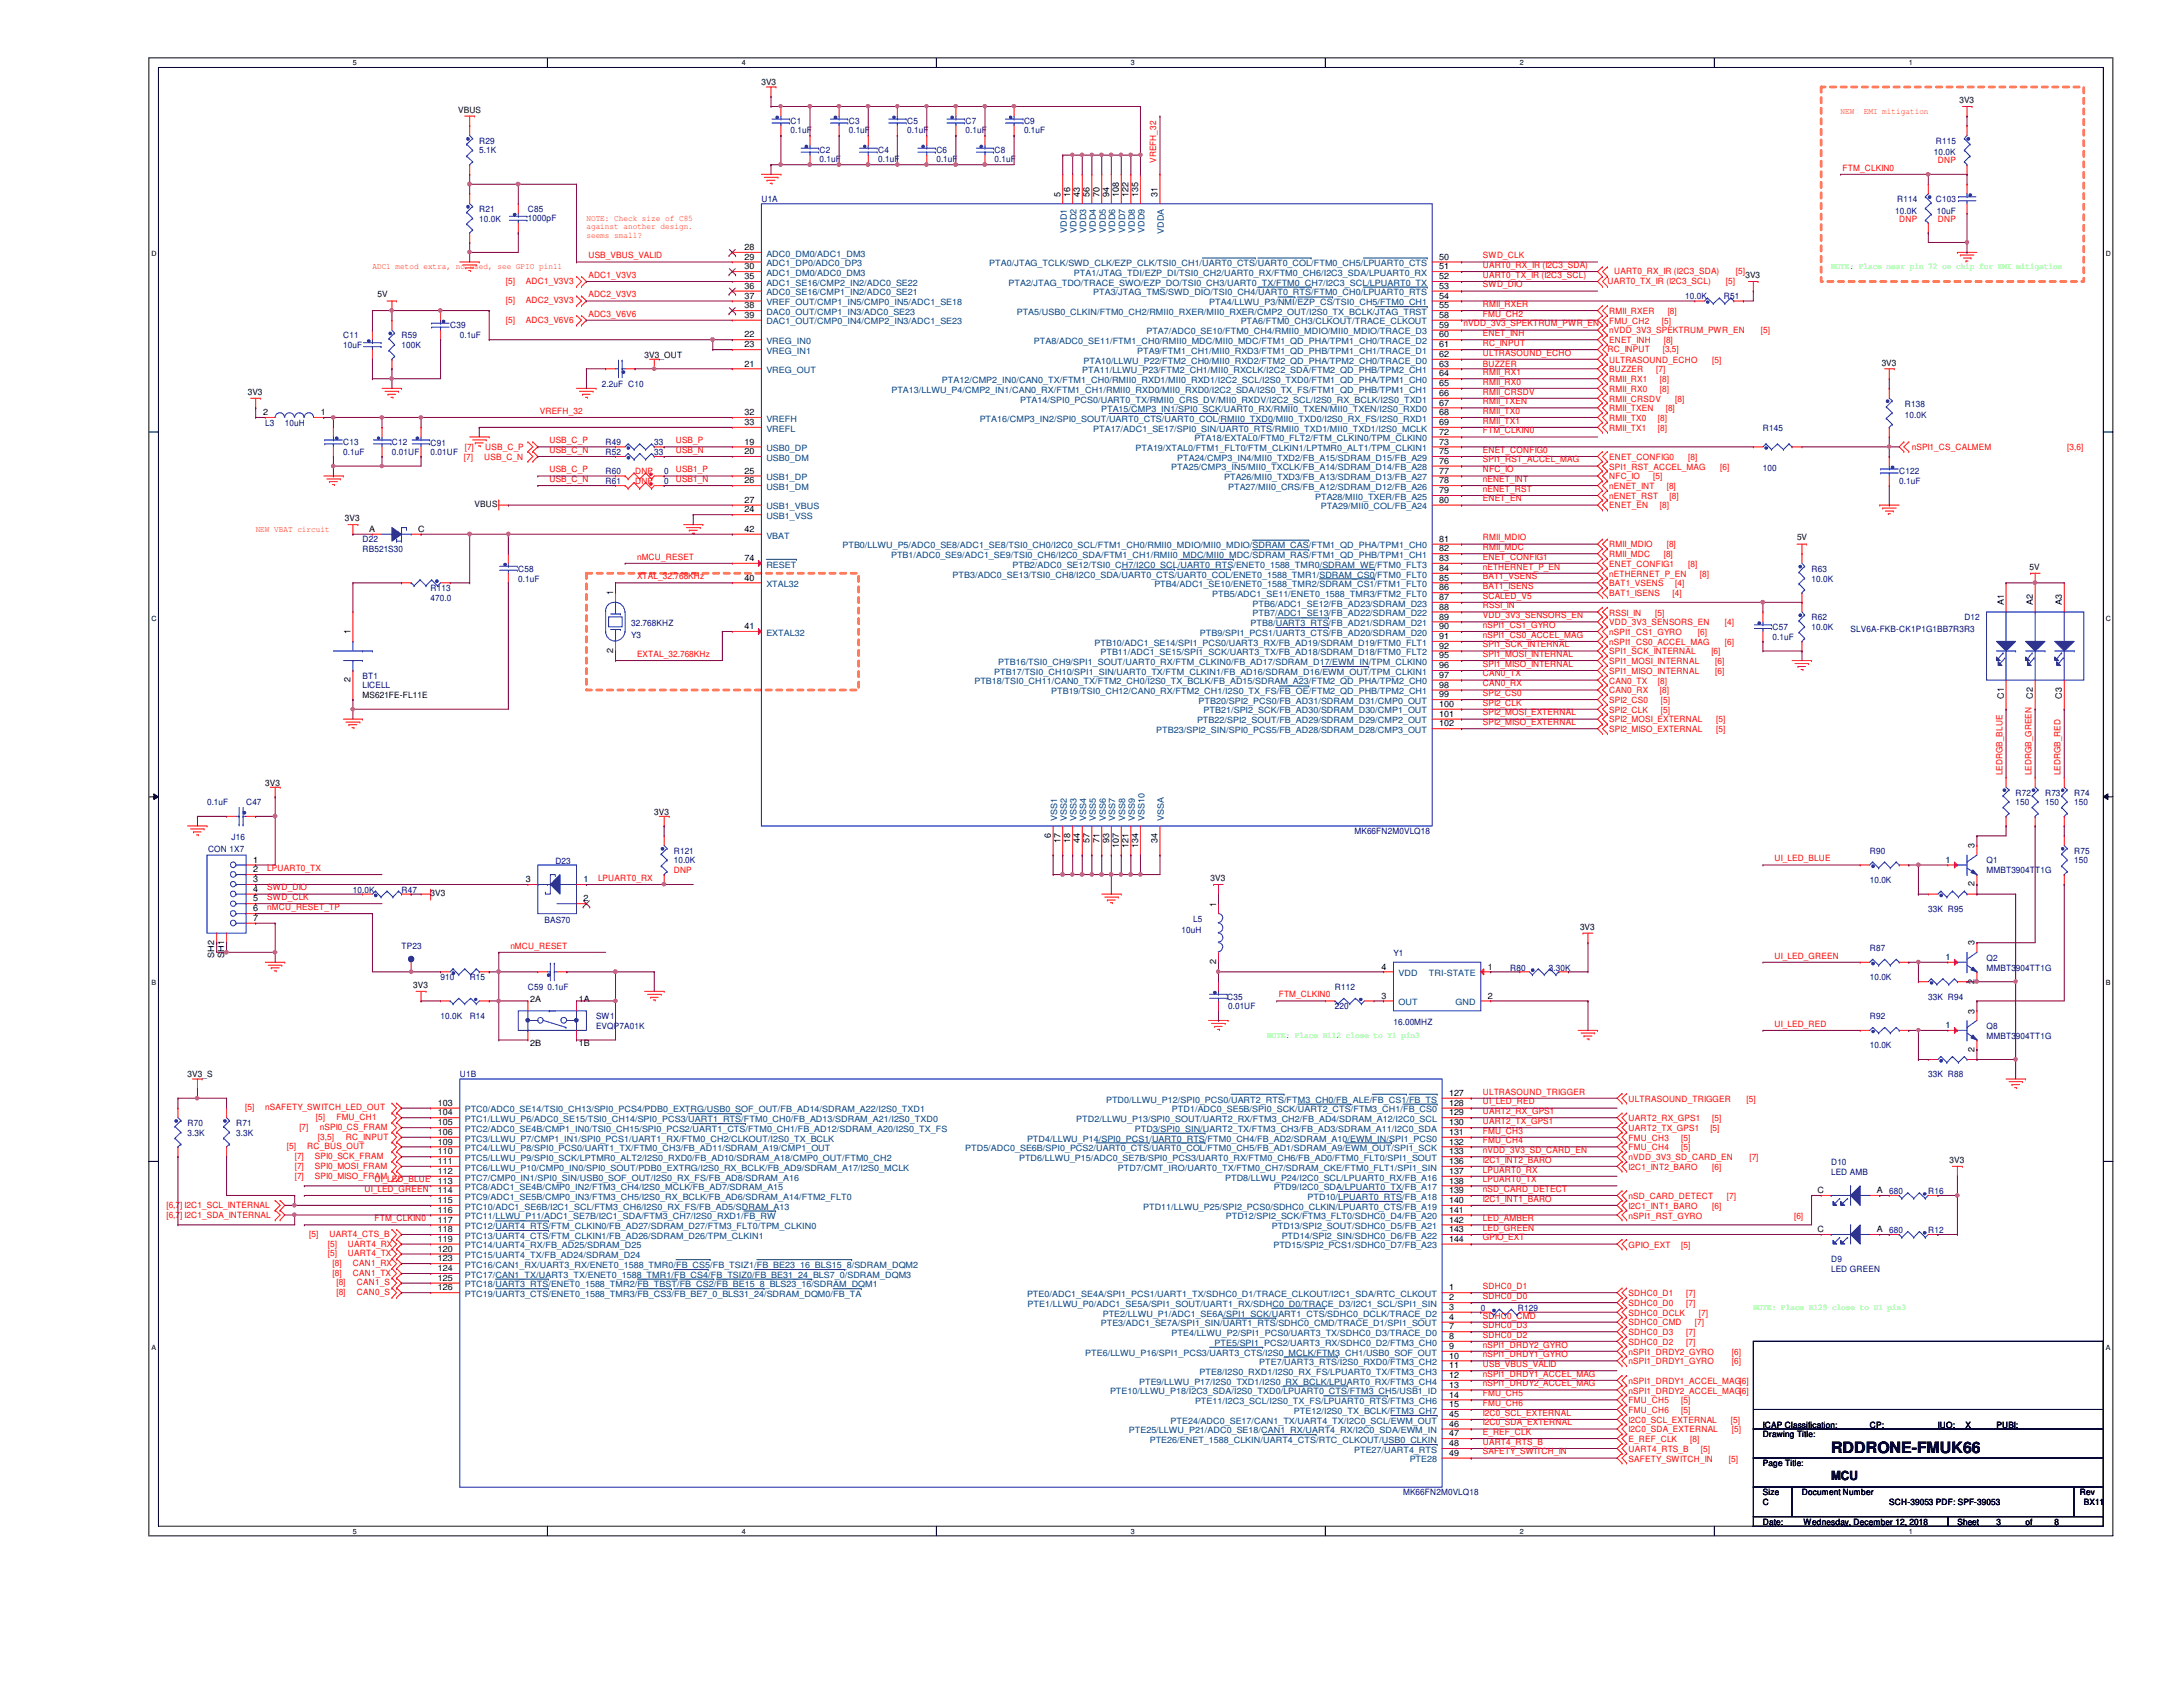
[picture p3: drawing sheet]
<svg xmlns="http://www.w3.org/2000/svg" width="279mm" height="216mm" viewBox="0 0 279 216" stroke-linecap="round" stroke-linejoin="round" font-family="sans-serif">
<defs><g id="words">
<text font-size="2" x="234.4" y="186">RDDRONE-FMUK66</text>
<text font-size="1.6" x="234.4" y="189.4">MCU</text>
<g font-size="1.1">
<text x="97.5" y="10.9">3V3</text>
<text x="58.6" y="14.4">VBUS</text>
<text x="250.8" y="13.2">3V3</text>
<text x="135.7" y="25.2" transform="rotate(-90 135.7 25.2)">5</text>
<text x="137" y="25.2" transform="rotate(-90 137 25.2)">16</text>
<text x="138.2" y="25.2" transform="rotate(-90 138.2 25.2)">43</text>
<text x="139.4" y="25.2" transform="rotate(-90 139.4 25.2)">56</text>
<text x="140.7" y="25.2" transform="rotate(-90 140.7 25.2)">70</text>
<text x="141.9" y="25.2" transform="rotate(-90 141.9 25.2)">94</text>
<text x="143.2" y="25.2" transform="rotate(-90 143.2 25.2)">108</text>
<text x="144.4" y="25.2" transform="rotate(-90 144.4 25.2)">122</text>
<text x="145.7" y="25.2" transform="rotate(-90 145.7 25.2)">135</text>
<text x="148.2" y="25.2" transform="rotate(-90 148.2 25.2)">31</text>
<text x="95.3" y="32">28</text>
<text x="95.3" y="33.2">29</text>
<text x="95.3" y="34.5">30</text>
<text x="95.3" y="35.7">35</text>
<text x="184.2" y="33.2">50</text>
<text x="184.2" y="34.5">51</text>
<text x="184.2" y="35.7">52</text>
<text x="223.4" y="35.6">3V3</text>
<text x="48.3" y="38.1">5V</text>
<text x="95.3" y="37">36</text>
<text x="95.3" y="38.2">37</text>
<text x="95.3" y="39.5">38</text>
<text x="95.3" y="40.7">39</text>
<text x="184.2" y="37">53</text>
<text x="184.2" y="38.2">54</text>
<text x="184.2" y="39.5">55</text>
<text x="184.2" y="40.7">58</text>
<text x="184.2" y="42">59</text>
<text x="82.5" y="45.8">3V3_OUT</text>
<text x="95.3" y="43.2">22</text>
<text x="95.3" y="44.4">23</text>
<text x="95.3" y="46.9">21</text>
<text x="184.2" y="43.2">60</text>
<text x="184.2" y="44.4">61</text>
<text x="184.2" y="45.7">62</text>
<text x="184.2" y="46.9">63</text>
<text x="240.8" y="46.8">3V3</text>
<text x="31.7" y="50.5">3V3</text>
<text x="33.7" y="53.1">2</text>
<text x="41.1" y="53.1">1</text>
<text x="95.3" y="53.1">32</text>
<text x="184.2" y="48.2">64</text>
<text x="184.2" y="49.4">65</text>
<text x="184.2" y="50.7">66</text>
<text x="184.2" y="51.9">67</text>
<text x="184.2" y="53.1">68</text>
<text x="95.3" y="54.4">33</text>
<text x="95.3" y="56.9">19</text>
<text x="95.3" y="58.1">20</text>
<text x="184.2" y="54.4">69</text>
<text x="184.2" y="55.6">72</text>
<text x="184.2" y="56.9">73</text>
<text x="184.2" y="58.1">75</text>
<text x="184.2" y="59.4">76</text>
<text x="60.7" y="64.9">VBUS</text>
<text x="95.3" y="60.6">25</text>
<text x="95.3" y="61.8">26</text>
<text x="95.3" y="64.3">27</text>
<text x="95.3" y="65.6">24</text>
<text x="184.2" y="60.6">77</text>
<text x="184.2" y="61.8">78</text>
<text x="184.2" y="63.1">79</text>
<text x="184.2" y="64.3">80</text>
<text x="44.2" y="66.7">3V3</text>
<text x="47.2" y="68.1">A</text>
<text x="53.5" y="68.1">C</text>
<text x="95.3" y="68.1">42</text>
<text x="95.3" y="71.8">74</text>
<text x="184.2" y="69.3">81</text>
<text x="184.2" y="70.6">82</text>
<text x="184.2" y="71.8">83</text>
<text x="230" y="69.2">5V</text>
<text x="78.5" y="76.2" transform="rotate(-90 78.5 76.2)">1</text>
<text x="95.3" y="74.3">40</text>
<text x="184.2" y="73.1">84</text>
<text x="184.2" y="74.3">85</text>
<text x="184.2" y="75.6">86</text>
<text x="184.2" y="76.8">87</text>
<text x="256.5" y="77.4" transform="rotate(-90 256.5 77.4)">A1</text>
<text x="259.8" y="72.9">5V</text>
<text x="260.2" y="77.4" transform="rotate(-90 260.2 77.4)">A2</text>
<text x="263.9" y="77.4" transform="rotate(-90 263.9 77.4)">A3</text>
<text x="44.9" y="81.2" transform="rotate(-90 44.9 81.2)">1</text>
<text x="78.5" y="83.6" transform="rotate(-90 78.5 83.6)">2</text>
<text x="95.3" y="80.5">41</text>
<text x="184.2" y="78">88</text>
<text x="184.2" y="79.3">89</text>
<text x="184.2" y="80.5">90</text>
<text x="184.2" y="81.8">91</text>
<text x="184.2" y="83">92</text>
<text x="44.9" y="87.3" transform="rotate(-90 44.9 87.3)">2</text>
<text x="46.4" y="89.4">MS621FE-FL11E</text>
<text x="184.2" y="84.2">95</text>
<text x="184.2" y="85.5">96</text>
<text x="184.2" y="86.7">97</text>
<text x="184.2" y="88">98</text>
<text x="184.2" y="89.2">99</text>
<text x="256.5" y="89.4" transform="rotate(-90 256.5 89.4)">C1</text>
<text x="260.2" y="89.4" transform="rotate(-90 260.2 89.4)">C2</text>
<text x="263.9" y="89.4" transform="rotate(-90 263.9 89.4)">C3</text>
<text x="184.2" y="90.5">100</text>
<text x="184.2" y="91.7">101</text>
<text x="184.2" y="93">102</text>
<text x="34" y="100.5">3V3</text>
<text x="83.7" y="104.3">3V3</text>
<text x="134.5" y="107.2" transform="rotate(-90 134.5 107.2)">6</text>
<text x="135.7" y="107.9" transform="rotate(-90 135.7 107.9)">17</text>
<text x="137" y="107.9" transform="rotate(-90 137 107.9)">18</text>
<text x="138.2" y="107.9" transform="rotate(-90 138.2 107.9)">44</text>
<text x="139.4" y="107.9" transform="rotate(-90 139.4 107.9)">57</text>
<text x="140.7" y="107.9" transform="rotate(-90 140.7 107.9)">71</text>
<text x="141.9" y="107.9" transform="rotate(-90 141.9 107.9)">93</text>
<text x="148.2" y="107.9" transform="rotate(-90 148.2 107.9)">34</text>
<text x="32.4" y="110.4">1</text>
<text x="32.4" y="111.6">2</text>
<text x="32.4" y="112.9">3</text>
<text x="67.3" y="112.9">3</text>
<text x="74.7" y="112.9">1</text>
<text x="143.2" y="108.5" transform="rotate(-90 143.2 108.5)">107</text>
<text x="144.4" y="108.5" transform="rotate(-90 144.4 108.5)">121</text>
<text x="145.7" y="108.5" transform="rotate(-90 145.7 108.5)">134</text>
<text x="154.9" y="112.7">3V3</text>
<text x="249" y="110.4">1</text>
<text x="252.7" y="113.5" transform="rotate(-90 252.7 113.5)">2</text>
<text x="252.7" y="108.5" transform="rotate(-90 252.7 108.5)">3</text>
<text x="32.4" y="114.1">4</text>
<text x="32.4" y="115.4">5</text>
<text x="32.4" y="116.6">6</text>
<text x="32.4" y="117.9">7</text>
<text x="55.1" y="114.7">3V3</text>
<text x="74.7" y="115.4">2</text>
<text x="155.7" y="116" transform="rotate(-90 155.7 116)">1</text>
<text x="202.2" y="119">3V3</text>
<text x="27.4" y="122.6" transform="rotate(-90 27.4 122.6)">SH2</text>
<text x="28.7" y="122.6" transform="rotate(-90 28.7 122.6)">SH1</text>
<text x="155.7" y="123.4" transform="rotate(-90 155.7 123.4)">2</text>
<text x="176.8" y="124.1">4</text>
<text x="190.4" y="124.1">1</text>
<text x="249" y="122.9">1</text>
<text x="252.7" y="125.9" transform="rotate(-90 252.7 125.9)">2</text>
<text x="252.7" y="121" transform="rotate(-90 252.7 121)">3</text>
<text x="52.9" y="126.4">3V3</text>
<text x="67.9" y="128.2">2A</text>
<text x="74.1" y="128.2">1A</text>
<text x="176.8" y="127.8">3</text>
<text x="190.4" y="127.8">2</text>
<text x="249" y="131.6">1</text>
<text x="252.7" y="129.7" transform="rotate(-90 252.7 129.7)">3</text>
<text x="24" y="137.9">3V3_S</text>
<text x="67.9" y="133.8">2B</text>
<text x="74.1" y="133.8">1B</text>
<text x="252.7" y="134.6" transform="rotate(-90 252.7 134.6)">2</text>
<text x="56" y="142.7">104</text>
<text x="56" y="141.5">103</text>
<text x="185.5" y="140.2">127</text>
<text x="185.5" y="141.5">128</text>
<text x="185.5" y="142.7">129</text>
<text x="56" y="144">105</text>
<text x="56" y="145.2">106</text>
<text x="56" y="146.5">109</text>
<text x="56" y="147.7">110</text>
<text x="56" y="149">111</text>
<text x="185.5" y="144">130</text>
<text x="185.5" y="145.2">131</text>
<text x="185.5" y="146.5">132</text>
<text x="185.5" y="147.7">133</text>
<text x="185.5" y="149">136</text>
<text x="249.5" y="148.8">3V3</text>
<text x="56" y="150.2">112</text>
<text x="56" y="151.5">113</text>
<text x="56" y="152.7">114</text>
<text x="56" y="154">115</text>
<text x="56" y="155.2">116</text>
<text x="185.5" y="150.2">137</text>
<text x="185.5" y="151.5">138</text>
<text x="185.5" y="152.7">139</text>
<text x="185.5" y="154">140</text>
<text x="185.5" y="155.2">141</text>
<text x="232.6" y="152.7">C</text>
<text x="240.2" y="152.7">A</text>
<text x="56" y="156.5">117</text>
<text x="56" y="157.7">118</text>
<text x="56" y="158.9">119</text>
<text x="56" y="160.2">120</text>
<text x="56" y="161.4">123</text>
<text x="185.5" y="156.5">142</text>
<text x="185.5" y="157.7">143</text>
<text x="185.5" y="158.9">144</text>
<text x="232.6" y="157.7">C</text>
<text x="240.2" y="157.7">A</text>
<text x="56" y="162.7">124</text>
<text x="56" y="163.9">125</text>
<text x="56" y="165.1">126</text>
<text x="185.5" y="165.1">1</text>
<text x="185.5" y="166.4">2</text>
<text x="185.5" y="167.6">3</text>
<text x="185.5" y="168.9">4</text>
<text x="185.5" y="170.1">7</text>
<text x="185.5" y="171.4">8</text>
<text x="185.5" y="172.6">9</text>
<text x="185.5" y="173.9">10</text>
<text x="185.5" y="175.1">11</text>
<text x="185.5" y="176.4">12</text>
<text x="185.5" y="177.6">13</text>
<text x="185.5" y="178.9">14</text>
<text x="185.5" y="180.1">15</text>
<text x="185.5" y="181.4">45</text>
<text x="185.5" y="182.6">46</text>
<text x="185.5" y="183.8">47</text>
<text x="185.5" y="185.1">48</text>
<text x="225.6" y="183.9">Drawing Title:</text>
<text x="225.6" y="182.7">ICAP Classification:</text>
<text x="239.3" y="182.7">CP:</text>
<text x="242.1" y="182.6">___</text>
<text x="248" y="182.7">IUO:</text>
<text x="251.5" y="182.7">X</text>
<text x="255.5" y="182.7">PUBI: ___</text>
<text x="185.5" y="186.3">49</text>
<text x="225.6" y="187.7">Page Title:</text>
<text x="225.6" y="191.4">Size</text>
<text x="230.6" y="191.4">Document Number</text>
<text x="266.2" y="191.4">Rev</text>
<text x="225.6" y="195.2">Date:</text>
<text x="225.6" y="192.7">C</text>
<text x="230.8" y="195.2">Wednesday, December 12, 2018</text>
<text x="241.8" y="192.7">SCH-39053 PDF: SPF-39053</text>
<text x="250.5" y="195.2">Sheet</text>
<text x="255.5" y="195.2">3</text>
<text x="259.2" y="195.2">of</text>
<text x="263" y="195.2">8</text>
<text x="266.7" y="192.7">BX11</text>
</g>
<g font-size="1.1" fill="#000080">
<text x="101.2" y="15.9">C1</text>
<text x="101.2" y="17">0.1uF</text>
<text x="108.6" y="15.9">C3</text>
<text x="108.6" y="17">0.1uF</text>
<text x="116.1" y="15.9">C5</text>
<text x="116.1" y="17">0.1uF</text>
<text x="123.6" y="15.9">C7</text>
<text x="123.6" y="17">0.1uF</text>
<text x="131.1" y="15.9">C9</text>
<text x="131.1" y="17">0.1uF</text>
<text x="61.3" y="18.4">R29</text>
<text x="61.3" y="19.6">5.1K</text>
<text x="104.9" y="19.6">C2</text>
<text x="104.9" y="20.8">0.1uF</text>
<text x="112.4" y="19.6">C4</text>
<text x="112.4" y="20.8">0.1uF</text>
<text x="119.8" y="19.6">C6</text>
<text x="119.8" y="20.8">0.1uF</text>
<text x="127.3" y="19.6">C8</text>
<text x="127.3" y="20.8">0.1uF</text>
<text x="247.5" y="19.9">10.0K</text>
<text x="247.8" y="18.4">R115</text>
<text x="61.3" y="27.1">R21</text>
<text x="61.3" y="28.4">10.0K</text>
<text x="67.6" y="27.1">C85</text>
<text x="67.6" y="28.2">1000pF</text>
<text x="97.5" y="25.9">U1A</text>
<text x="242.6" y="27.3">10.0K</text>
<text x="242.8" y="25.9">R114</text>
<text x="247.8" y="25.9">C103</text>
<text x="247.9" y="27.3">10uF</text>
<text x="215.7" y="38.3">10.0K</text>
<text x="220.6" y="38.3">R51</text>
<text x="43.9" y="43.3">C11</text>
<text x="43.9" y="44.5">10uF</text>
<text x="51.4" y="43.3">R59</text>
<text x="51.4" y="44.5">100K</text>
<text x="57.6" y="42">C39</text>
<text x="58.8" y="43.3">0.1uF</text>
<text x="77" y="49.5">2.2uF C10</text>
<text x="243.8" y="52">R138</text>
<text x="243.8" y="53.5">10.0K</text>
<text x="34" y="54.5">L3</text>
<text x="36.4" y="54.5">10uH</text>
<text x="43.9" y="57">C13</text>
<text x="43.9" y="58.3">0.1uF</text>
<text x="50.2" y="57">C12</text>
<text x="50.2" y="58.3">0.01UF</text>
<text x="55.1" y="57.1">C91</text>
<text x="55.1" y="58.3">0.01UF</text>
<text x="77.5" y="57">R49</text>
<text x="77.5" y="58.3">R52</text>
<text x="83.7" y="57">33</text>
<text x="83.7" y="58.3">33</text>
<text x="225.6" y="55.1">R145</text>
<text x="77.5" y="62">R61</text>
<text x="77.5" y="60.7">R60</text>
<text x="85" y="62">0</text>
<text x="85" y="60.7">0</text>
<text x="225.6" y="60.2">100</text>
<text x="243.1" y="60.7">C122</text>
<text x="243.1" y="62">0.1uF</text>
<text x="46.4" y="69.4">D22</text>
<text x="46.4" y="70.7">RB521S30</text>
<text x="55.1" y="75.6">R113</text>
<text x="55.1" y="76.9">470.0</text>
<text x="66.3" y="73.2">C58</text>
<text x="66.3" y="74.4">0.1uF</text>
<text x="231.9" y="73.2">R63</text>
<text x="231.9" y="74.4">10.0K</text>
<text x="80.8" y="81.6">Y3</text>
<text x="80.8" y="80.1">32.768KHZ</text>
<text x="226.9" y="80.6">C57</text>
<text x="226.9" y="81.9">0.1uF</text>
<text x="231.9" y="79.4">R62</text>
<text x="231.9" y="80.6">10.0K</text>
<text x="236.9" y="80.9">SLV6A-FKB-CK1P1G1BB7R3R3</text>
<text x="251.4" y="79.4">D12</text>
<text x="46.4" y="86.9">BT1</text>
<text x="46.4" y="88.1">LICELL</text>
<text x="258" y="101.8">R72</text>
<text x="261.7" y="101.8">R73</text>
<text x="265.5" y="101.8">R74</text>
<text x="26.5" y="103">0.1uF</text>
<text x="29.6" y="107.5">J16</text>
<text x="31.5" y="103">C47</text>
<text x="173.4" y="106.8">MK66FN2M0VLQ18</text>
<text x="258" y="103">150</text>
<text x="261.7" y="103">150</text>
<text x="265.5" y="103">150</text>
<text x="26.6" y="109">CON 1X7</text>
<text x="71.1" y="110.6">D23</text>
<text x="86.2" y="109.3">R121</text>
<text x="86.2" y="110.5">10.0K</text>
<text x="239.3" y="109.3">R90</text>
<text x="239.3" y="113">10.0K</text>
<text x="254.3" y="110.5">Q1</text>
<text x="254.3" y="111.8">MMBT3904TT1G</text>
<text x="265.5" y="109.3">R75</text>
<text x="265.5" y="110.5">150</text>
<text x="45.2" y="114.3">10.0K</text>
<text x="51.4" y="114.3">R47</text>
<text x="69.7" y="118.1">BAS70</text>
<text x="151.2" y="119.5">10uH</text>
<text x="152.7" y="118">L5</text>
<text x="246.8" y="116.7">33K R95</text>
<text x="51.4" y="121.5">TP23</text>
<text x="56.4" y="125.4">910</text>
<text x="60.1" y="125.4">R15</text>
<text x="178.4" y="122.3">Y1</text>
<text x="193.3" y="124.2">R80</text>
<text x="198.2" y="124.2">3.30K</text>
<text x="239.3" y="121.7">R87</text>
<text x="239.3" y="125.4">10.0K</text>
<text x="254.3" y="122.9">Q2</text>
<text x="254.3" y="124.2">MMBT3904TT1G</text>
<text x="56.4" y="130.4">10.0K</text>
<text x="60.1" y="130.4">R14</text>
<text x="67.6" y="126.7">C59 0.1uF</text>
<text x="76.3" y="130.4">SW1</text>
<text x="76.3" y="131.7">EVQP7A01K</text>
<text x="157.1" y="127.9">C35</text>
<text x="157.2" y="129.2">0.01UF</text>
<text x="170.9" y="126.7">R112</text>
<text x="170.9" y="129.2">220</text>
<text x="178.4" y="131.1">16.00MHZ</text>
<text x="239.3" y="130.4">R92</text>
<text x="246.8" y="127.9">33K R94</text>
<text x="254.3" y="131.7">Q8</text>
<text x="58.8" y="137.9">U1B</text>
<text x="239.3" y="134.2">10.0K</text>
<text x="246.8" y="137.9">33K R88</text>
<text x="254.3" y="132.9">MMBT3904TT1G</text>
<text x="24" y="144.1">R70</text>
<text x="24" y="145.4">3.3K</text>
<text x="30.2" y="144.1">R71</text>
<text x="30.2" y="145.4">3.3K</text>
<text x="234.4" y="149.1">D10</text>
<text x="234.4" y="150.3">LED AMB</text>
<text x="241.8" y="152.8">680</text>
<text x="246.8" y="152.8">R16</text>
<text x="234.4" y="161.5">D9</text>
<text x="241.8" y="157.8">680</text>
<text x="246.8" y="157.8">R12</text>
<text x="189.5" y="167.8">0</text>
<text x="194.3" y="167.8">R129</text>
<text x="234.4" y="162.8">LED GREEN</text>
<text x="179.6" y="191.4">MK66FN2M0VLQ18</text>
</g>
<g font-size="1.1" fill="#ff8000">
<text x="235.6" y="14.6">NEW</text>
<text x="238.5" y="14.6">EMI mitigation</text>
<text x="75.1" y="28.2">NOTE: Check size of C85</text>
<text x="75.1" y="29.3">against another design.</text>
<text x="47.7" y="34.5">ADC1 metod extra, no used, see GPIO pin11</text>
<text x="75.1" y="30.4">seems small?</text>
<text x="32.7" y="68.1">NEW VBAT circuit</text>
</g>
<g font-size="1.1" fill="#f00">
<text x="148" y="20.8" transform="rotate(-90 148 20.8)">VREFH_32</text>
<text x="235.8" y="21.8">FTM_CLKIN0</text>
<text x="248" y="20.9">DNP</text>
<text x="243.1" y="28.4">DNP</text>
<text x="248" y="28.4">DNP</text>
<text x="75.3" y="35.6">ADC1_V3V3</text>
<text x="75.3" y="33.1">USB_VBUS_VALID</text>
<text x="189.8" y="33.1">SWD_CLK</text>
<text x="189.8" y="34.3">UART0_RX_IR (I2C3_SDA)</text>
<text x="189.8" y="35.6">UART0_TX_IR (I2C3_SCL)</text>
<text x="206.6" y="35.1">UART0_RX_IR (I2C3_SDA)</text>
<text x="222.2" y="35.1">[5]</text>
<text x="64.7" y="41.3">[5]</text>
<text x="64.7" y="36.3">[5]</text>
<text x="64.7" y="38.8">[5]</text>
<text x="67.3" y="41.3">ADC3_V6V6</text>
<text x="67.3" y="36.3">ADC1_V3V3</text>
<text x="67.3" y="38.8">ADC2_V3V3</text>
<text x="75.3" y="38.1">ADC2_V3V3</text>
<text x="75.3" y="40.5">ADC3_V6V6</text>
<text x="187.3" y="41.8">nVDD_3V3_SPEKTRUM_PWR_EN</text>
<text x="189.8" y="36.8">SWD_DIO</text>
<text x="189.8" y="39.3">RMII_RXER</text>
<text x="189.8" y="40.5">FMU_CH2</text>
<text x="205.7" y="36.3">UART0_TX_IR (I2C3_SCL)</text>
<text x="206" y="41.4">FMU_CH2</text>
<text x="206" y="40.2">RMII_RXER</text>
<text x="212.7" y="41.4">[5]</text>
<text x="213.4" y="40.2">[8]</text>
<text x="220.9" y="36.3">[5]</text>
<text x="189.8" y="43">ENET_INH</text>
<text x="189.8" y="44.3">RC_INPUT</text>
<text x="189.8" y="45.5">ULTRASOUND_ECHO</text>
<text x="189.8" y="46.9">BUZZER</text>
<text x="205.7" y="45">RC_INPUT</text>
<text x="206" y="42.7">nVDD_3V3_SPEKTRUM_PWR_EN</text>
<text x="206" y="46.4">ULTRASOUND_ECHO</text>
<text x="206" y="47.7">BUZZER</text>
<text x="206" y="43.9">ENET_INH</text>
<text x="212" y="47.7">[7]</text>
<text x="212.8" y="45">[3,5]</text>
<text x="212.9" y="43.9">[8]</text>
<text x="219.2" y="46.4">[5]</text>
<text x="225.4" y="42.7">[5]</text>
<text x="69.1" y="53">VREFH_32</text>
<text x="189.8" y="48">RMII_RX1</text>
<text x="189.8" y="49.2">RMII_RX0</text>
<text x="189.8" y="50.5">RMII_CRSDV</text>
<text x="189.8" y="51.7">RMII_TXEN</text>
<text x="189.8" y="53">RMII_TX0</text>
<text x="206" y="50.2">RMII_RX0</text>
<text x="206" y="48.9">RMII_RX1</text>
<text x="206" y="53.9">RMII_TX0</text>
<text x="206" y="52.6">RMII_TXEN</text>
<text x="206" y="51.4">RMII_CRSDV</text>
<text x="212.2" y="53.9">[8]</text>
<text x="212.4" y="50.2">[8]</text>
<text x="212.4" y="48.9">[8]</text>
<text x="213.2" y="52.6">[8]</text>
<text x="214.4" y="51.4">[8]</text>
<text x="59.4" y="58.8">[7]</text>
<text x="59.5" y="57.6">[7]</text>
<text x="62" y="58.8">USB_C_N</text>
<text x="62.1" y="57.6">USB_C_P</text>
<text x="70.3" y="56.7">USB_C_P</text>
<text x="70.3" y="58">USB_C_N</text>
<text x="86.5" y="56.7">USB_P</text>
<text x="86.5" y="58">USB_N</text>
<text x="189.8" y="54.2">RMII_TX1</text>
<text x="189.8" y="55.5">FTM_CLKIN0</text>
<text x="189.8" y="58">ENET_CONFIG0</text>
<text x="189.8" y="59.2">SPI1_RST_ACCEL_MAG</text>
<text x="206" y="58.8">ENET_CONFIG0</text>
<text x="206" y="55.1">RMII_TX1</text>
<text x="212.2" y="55.1">[8]</text>
<text x="216.1" y="58.8">[8]</text>
<text x="244.7" y="57.6">nSPI1_CS_CALMEM</text>
<text x="264.6" y="57.6">[3,6]</text>
<text x="70.3" y="61.7">USB_C_N</text>
<text x="70.3" y="60.5">USB_C_P</text>
<text x="81.3" y="62">DNP</text>
<text x="81.3" y="60.7">DNP</text>
<text x="86.5" y="60.5">USB1_P</text>
<text x="86.5" y="61.7">USB1_N</text>
<text x="189.8" y="61.7">nENET_INT</text>
<text x="189.8" y="62.9">nENET_RST</text>
<text x="189.8" y="64.2">ENET_EN</text>
<text x="189.8" y="60.5">NFC_IO</text>
<text x="206" y="61.3">NFC_IO</text>
<text x="206" y="60.1">SPI1_RST_ACCEL_MAG</text>
<text x="206" y="65.1">ENET_EN</text>
<text x="206" y="63.8">nENET_RST</text>
<text x="206" y="62.6">nENET_INT</text>
<text x="211.6" y="61.3">[5]</text>
<text x="212.4" y="65.1">[8]</text>
<text x="213.3" y="62.6">[8]</text>
<text x="213.7" y="63.8">[8]</text>
<text x="220.2" y="60.1">[6]</text>
<text x="81.5" y="71.6">nMCU_RESET</text>
<text x="189.8" y="69.2">RMII_MDIO</text>
<text x="189.8" y="70.4">RMII_MDC</text>
<text x="189.8" y="71.6">ENET_CONFIG1</text>
<text x="206" y="71.3">RMII_MDC</text>
<text x="206" y="70.1">RMII_MDIO</text>
<text x="212.9" y="71.3">[8]</text>
<text x="213.3" y="70.1">[8]</text>
<text x="81.5" y="74.1">XTAL_32.768KHz</text>
<text x="189.8" y="72.9">nETHERNET_P_EN</text>
<text x="189.8" y="74.1">BAT1_VSENS</text>
<text x="189.8" y="75.4">BAT1_ISENS</text>
<text x="189.8" y="76.6">SCALED_V5</text>
<text x="189.8" y="77.9">RSSI_IN</text>
<text x="206" y="76.3">BAT1_ISENS</text>
<text x="206" y="75.1">BAT1_VSENS</text>
<text x="206" y="73.8">nETHERNET_P_EN</text>
<text x="206" y="72.6">ENET_CONFIG1</text>
<text x="214.1" y="76.3">[4]</text>
<text x="214.4" y="75.1">[4]</text>
<text x="216.1" y="72.6">[8]</text>
<text x="217.6" y="73.8">[8]</text>
<text x="189.8" y="79.1">VDD_3V3_SENSORS_EN</text>
<text x="189.8" y="80.3">nSPI1_CS1_GYRO</text>
<text x="189.8" y="81.6">nSPI1_CS0_ACCEL_MAG</text>
<text x="189.8" y="82.8">SPI1_SCK_INTERNAL</text>
<text x="206" y="80">VDD_3V3_SENSORS_EN</text>
<text x="206" y="78.8">RSSI_IN</text>
<text x="206" y="81.3">nSPI1_CS1_GYRO</text>
<text x="206" y="83.7">SPI1_SCK_INTERNAL</text>
<text x="206" y="82.5">nSPI1_CS0_ACCEL_MAG</text>
<text x="211.8" y="78.8">[5]</text>
<text x="217.3" y="81.3">[6]</text>
<text x="219" y="83.7">[6]</text>
<text x="220.8" y="82.5">[6]</text>
<text x="220.8" y="80">[4]</text>
<text x="81.5" y="84.1">EXTAL_32.768KHz</text>
<text x="189.8" y="84.1">SPI1_MOSI_INTERNAL</text>
<text x="189.8" y="85.3">SPI1_MISO_INTERNAL</text>
<text x="189.8" y="86.6">CAN0_TX</text>
<text x="189.8" y="87.8">CAN0_RX</text>
<text x="189.8" y="89.1">SPI2_CS0</text>
<text x="206" y="90">SPI2_CS0</text>
<text x="206" y="85">SPI1_MOSI_INTERNAL</text>
<text x="206" y="86.2">SPI1_MISO_INTERNAL</text>
<text x="206" y="87.5">CAN0_TX</text>
<text x="206" y="88.7">CAN0_RX</text>
<text x="212.2" y="87.5">[8]</text>
<text x="212.4" y="88.7">[8]</text>
<text x="212.6" y="90">[5]</text>
<text x="219.5" y="85">[6]</text>
<text x="219.5" y="86.2">[6]</text>
<text x="189.8" y="90.3">SPI2_CLK</text>
<text x="189.8" y="91.6">SPI2_MOSI_EXTERNAL</text>
<text x="189.8" y="92.8">SPI2_MISO_EXTERNAL</text>
<text x="206" y="91.2">SPI2_CLK</text>
<text x="206" y="92.5">SPI2_MOSI_EXTERNAL</text>
<text x="206" y="93.7">SPI2_MISO_EXTERNAL</text>
<text x="212.6" y="91.2">[5]</text>
<text x="219.7" y="92.5">[5]</text>
<text x="219.7" y="93.7">[5]</text>
<text x="256.3" y="99.2" transform="rotate(-90 256.3 99.2)">LEDRGB_BLUE</text>
<text x="260" y="99.2" transform="rotate(-90 260 99.2)">LEDRGB_GREEN</text>
<text x="263.7" y="99.2" transform="rotate(-90 263.7 99.2)">LEDRGB_RED</text>
<text x="34.2" y="111.5">LPUART0_TX</text>
<text x="34.2" y="114">SWD_DIO</text>
<text x="76.5" y="112.7">LPUART0_RX</text>
<text x="86.2" y="111.8">DNP</text>
<text x="227.1" y="110.2">UI_LED_BLUE</text>
<text x="34.2" y="115.2">SWD_CLK</text>
<text x="34.2" y="116.5">nMCU_RESET_TP</text>
<text x="65.3" y="121.4">nMCU_RESET</text>
<text x="227.1" y="122.7">UI_LED_GREEN</text>
<text x="163.7" y="127.6">FTM_CLKIN0</text>
<text x="227.1" y="131.4">UI_LED_RED</text>
<text x="31.4" y="142.1">[5]</text>
<text x="34" y="142.1">nSAFETY_SWITCH_LED_OUT</text>
<text x="40.4" y="143.4">[5]</text>
<text x="43.1" y="143.4">FMU_CH1</text>
<text x="189.8" y="140.1">ULTRASOUND_TRIGGER</text>
<text x="189.8" y="141.4">UI_LED_RED</text>
<text x="189.8" y="142.6">UART2_RX_GPS1</text>
<text x="189.8" y="143.8">UART2_TX_GPS1</text>
<text x="208.4" y="141">ULTRASOUND_TRIGGER</text>
<text x="208.4" y="143.5">UART2_RX_GPS1</text>
<text x="219.2" y="143.5">[5]</text>
<text x="223.5" y="141">[5]</text>
<text x="36.7" y="147.1">[5]</text>
<text x="37.7" y="148.3">[7]</text>
<text x="37.7" y="149.6">[7]</text>
<text x="38.3" y="144.6">[7]</text>
<text x="39.3" y="147.1">RC_BUS_OUT</text>
<text x="40.3" y="148.3">SPI0_SCK_FRAM</text>
<text x="40.3" y="149.6">SPI0_MOSI_FRAM</text>
<text x="40.7" y="145.8">[3,5]</text>
<text x="40.9" y="144.6">nSPI0_CS_FRAM</text>
<text x="44.3" y="145.8">RC_INPUT</text>
<text x="189.8" y="145.1">FMU_CH3</text>
<text x="189.8" y="146.3">FMU_CH4</text>
<text x="189.8" y="147.6">nVDD_3V3_SD_CARD_EN</text>
<text x="189.8" y="148.8">I2C1_INT2_BARO</text>
<text x="208.4" y="146">FMU_CH3</text>
<text x="208.4" y="147.2">FMU_CH4</text>
<text x="208.4" y="144.7">UART2_TX_GPS1</text>
<text x="208.4" y="149.7">I2C1_INT2_BARO</text>
<text x="208.4" y="148.5">nVDD_3V3_SD_CARD_EN</text>
<text x="215.2" y="146">[5]</text>
<text x="215.2" y="147.2">[5]</text>
<text x="218.9" y="144.7">[5]</text>
<text x="219.2" y="149.7">[6]</text>
<text x="223.9" y="148.5">[7]</text>
<text x="21.3" y="154.6">[6,7] I2C1_SCL_INTERNAL</text>
<text x="21.3" y="155.8">[6,7] I2C1_SDA_INTERNAL</text>
<text x="37.7" y="150.8">[7]</text>
<text x="40.3" y="150.8">SPI0_MISO_FRAM</text>
<text x="46.7" y="152.5">UI_LED_GREEN</text>
<text x="47.9" y="151.3">UI_LED_BLUE</text>
<text x="189.8" y="150.1">LPUART0_RX</text>
<text x="189.8" y="151.3">LPUART0_TX</text>
<text x="189.8" y="152.5">nSD_CARD_DETECT</text>
<text x="189.8" y="153.8">I2C1_INT1_BARO</text>
<text x="208.4" y="154.7">I2C1_INT1_BARO</text>
<text x="208.4" y="156">nSPI1_RST_GYRO</text>
<text x="208.4" y="153.5">nSD_CARD_DETECT</text>
<text x="219.2" y="154.7">[6]</text>
<text x="221" y="153.5">[7]</text>
<text x="229.6" y="156">[6]</text>
<text x="39.6" y="158.3">[5]</text>
<text x="42" y="160.8">[5]</text>
<text x="42" y="159.6">[5]</text>
<text x="42.2" y="158.3">UART4_CTS_B</text>
<text x="44.5" y="160.8">UART4_TX</text>
<text x="44.5" y="159.6">UART4_RX</text>
<text x="47.9" y="156.3">FTM_CLKIN0</text>
<text x="189.8" y="156.3">LED_AMBER</text>
<text x="189.8" y="157.5">LED_GREEN</text>
<text x="189.8" y="158.7">GPIO_EXT</text>
<text x="208.4" y="159.7">GPIO_EXT</text>
<text x="215.2" y="159.7">[5]</text>
<text x="42.5" y="163.3">[8]</text>
<text x="42.5" y="162.1">[8]</text>
<text x="43.1" y="165.8">[8]</text>
<text x="43.1" y="164.5">[8]</text>
<text x="45.2" y="163.3">CAN1_TX</text>
<text x="45.2" y="162.1">CAN1_RX</text>
<text x="45.7" y="165.8">CAN0_S</text>
<text x="45.7" y="164.5">CAN1_S</text>
<text x="189.8" y="165">SDHC0_D1</text>
<text x="189.8" y="166.2">SDHC0_D0</text>
<text x="208.4" y="167.1">SDHC0_D0</text>
<text x="208.4" y="165.9">SDHC0_D1</text>
<text x="215.8" y="167.1">[7]</text>
<text x="215.8" y="165.9">[7]</text>
<text x="189.8" y="168.7">SDHC0_CMD</text>
<text x="189.8" y="170">SDHC0_D3</text>
<text x="189.8" y="171.2">SDHC0_D2</text>
<text x="189.8" y="172.5">nSPI1_DRDY2_GYRO</text>
<text x="189.8" y="173.7">nSPI1_DRDY1_GYRO</text>
<text x="208.4" y="173.4">nSPI1_DRDY2_GYRO</text>
<text x="208.4" y="172.1">SDHC0_D2</text>
<text x="208.4" y="170.9">SDHC0_D3</text>
<text x="208.4" y="169.6">SDHC0_CMD</text>
<text x="208.4" y="168.4">SDHC0_DCLK</text>
<text x="215.8" y="172.1">[7]</text>
<text x="215.8" y="170.9">[7]</text>
<text x="216.9" y="169.6">[7]</text>
<text x="217.4" y="168.4">[7]</text>
<text x="221.7" y="173.4">[6]</text>
<text x="189.8" y="175">USB_VBUS_VALID</text>
<text x="189.8" y="176.2">nSPI1_DRDY1_ACCEL_MAG</text>
<text x="189.8" y="177.4">nSPI1_DRDY2_ACCEL_MAG</text>
<text x="189.8" y="178.7">FMU_CH5</text>
<text x="189.8" y="179.9">FMU_CH6</text>
<text x="208.4" y="179.6">FMU_CH5</text>
<text x="208.4" y="174.6">nSPI1_DRDY1_GYRO</text>
<text x="208.4" y="177.1">nSPI1_DRDY1_ACCEL_MAG[6]</text>
<text x="208.4" y="178.3">nSPI1_DRDY2_ACCEL_MAG[6]</text>
<text x="215.2" y="179.6">[5]</text>
<text x="221.7" y="174.6">[6]</text>
<text x="189.8" y="181.2">I2C0_SCL_EXTERNAL</text>
<text x="189.8" y="182.4">I2C0_SDA_EXTERNAL</text>
<text x="189.8" y="183.6">E_REF_CLK</text>
<text x="189.8" y="184.9">UART4_RTS_B</text>
<text x="208.4" y="180.8">FMU_CH6</text>
<text x="208.4" y="182.1">I2C0_SCL_EXTERNAL</text>
<text x="208.4" y="183.3">I2C0_SDA_EXTERNAL</text>
<text x="208.4" y="185.8">UART4_RTS_B</text>
<text x="208.4" y="184.6">E_REF_CLK</text>
<text x="215.2" y="180.8">[5]</text>
<text x="216.3" y="184.6">[8]</text>
<text x="217.7" y="185.8">[5]</text>
<text x="221.5" y="182.1">[5]</text>
<text x="221.7" y="183.3">[5]</text>
<text x="189.8" y="186.1">SAFETY_SWITCH_IN</text>
<text x="208.4" y="187.1">SAFETY_SWITCH_IN</text>
<text x="221.3" y="187.1">[5]</text>
</g>
<g font-size="1.1" fill="#004080">
<text x="136.5" y="29.8" transform="rotate(-90 136.5 29.8)">VDD1</text>
<text x="137.8" y="29.8" transform="rotate(-90 137.8 29.8)">VDD2</text>
<text x="139" y="29.8" transform="rotate(-90 139 29.8)">VDD3</text>
<text x="140.3" y="29.8" transform="rotate(-90 140.3 29.8)">VDD4</text>
<text x="141.5" y="29.8" transform="rotate(-90 141.5 29.8)">VDD5</text>
<text x="142.7" y="29.8" transform="rotate(-90 142.7 29.8)">VDD6</text>
<text x="144" y="29.8" transform="rotate(-90 144 29.8)">VDD7</text>
<text x="145.2" y="29.8" transform="rotate(-90 145.2 29.8)">VDD8</text>
<text x="146.5" y="29.8" transform="rotate(-90 146.5 29.8)">VDD9</text>
<text x="149" y="29.9" transform="rotate(-90 149 29.9)">VDDA</text>
<text x="98.1" y="32.9">ADC0_DM0/ADC1_DM3</text>
<text x="98.1" y="34.1">ADC1_DP0/ADC0_DP3</text>
<text x="98.1" y="35.3">ADC1_DM0/ADC0_DM3</text>
<text x="126.6" y="34.1">PTA0/JTAG_TCLK/SWD_CLK/EZP_CLK/TSI0_CH1/UART0_CTS/UART0_COL/FTM0_CH5/LPUART0_CTS</text>
<text x="137.5" y="35.3">PTA1/JTAG_TDI/EZP_DI/TSI0_CH2/UART0_RX/FTM0_CH6/I2C3_SDA/LPUART0_RX</text>
<text x="98.1" y="36.6">ADC1_SE16/CMP2_IN2/ADC0_SE22</text>
<text x="98.1" y="37.8">ADC0_SE16/CMP1_IN2/ADC0_SE21</text>
<text x="98.1" y="39.1">VREF_OUT/CMP1_IN5/CMP0_IN5/ADC1_SE18</text>
<text x="98.1" y="40.3">DAC0_OUT/CMP1_IN3/ADC0_SE23</text>
<text x="98.1" y="41.5">DAC1_OUT/CMP0_IN4/CMP2_IN3/ADC1_SE23</text>
<text x="129.1" y="36.6">PTA2/JTAG_TDO/TRACE_SWO/EZP_DO/TSI0_CH3/UART0_TX/FTM0_CH7/I2C3_SCL/LPUART0_TX</text>
<text x="130.1" y="40.3">PTA5/USB0_CLKIN/FTM0_CH2/RMII0_RXER/MII0_RXER/CMP2_OUT/I2S0_TX_BCLK/JTAG_TRST</text>
<text x="139.9" y="37.8">PTA3/JTAG_TMS/SWD_DIO/TSI0_CH4/UART0_RTS/FTM0_CH0/LPUART0_RTS</text>
<text x="154.8" y="39.1">PTA4/LLWU_P3/NMI/EZP_CS/TSI0_CH5/FTM0_CH1</text>
<text x="158.8" y="41.5">PTA6/FTM0_CH3/CLKOUT/TRACE_CLKOUT</text>
<text x="98.1" y="44">VREG_IN0</text>
<text x="98.1" y="45.3">VREG_IN1</text>
<text x="98.1" y="47.8">VREG_OUT</text>
<text x="132.3" y="44">PTA8/ADC0_SE11/FTM1_CH0/RMII0_MDC/MII0_MDC/FTM1_QD_PHA/TPM1_CH0/TRACE_D2</text>
<text x="138.5" y="47.8">PTA11/LLWU_P23/FTM2_CH1/MII0_RXCLK/I2C2_SDA/FTM2_QD_PHB/TPM2_CH1</text>
<text x="138.7" y="46.5">PTA10/LLWU_P22/FTM2_CH0/MII0_RXD2/FTM2_QD_PHA/TPM2_CH0/TRACE_D0</text>
<text x="145.5" y="45.3">PTA9/FTM1_CH1/MII0_RXD3/FTM1_QD_PHB/TPM1_CH1/TRACE_D1</text>
<text x="146.7" y="42.8">PTA7/ADC0_SE10/FTM0_CH4/RMII0_MDIO/MII0_MDIO/TRACE_D3</text>
<text x="98.1" y="54">VREFH</text>
<text x="114.1" y="50.2">PTA13/LLWU_P4/CMP2_IN1/CAN0_RX/FTM1_CH1/RMII0_RXD0/MII0_RXD0/I2C2_SDA/I2S0_TX_FS/FTM1_QD_PHB/TPM1_CH1</text>
<text x="120.6" y="49">PTA12/CMP2_IN0/CAN0_TX/FTM1_CH0/RMII0_RXD1/MII0_RXD1/I2C2_SCL/I2S0_TXD0/FTM1_QD_PHA/TPM1_CH0</text>
<text x="125.4" y="54">PTA16/CMP3_IN2/SPI0_SOUT/UART0_CTS/UART0_COL/RMII0_TXD0/MII0_TXD0/I2S0_RX_FS/I2S0_RXD1</text>
<text x="130.6" y="51.5">PTA14/SPI0_PCS0/UART0_TX/RMII0_CRS_DV/MII0_RXDV/I2C2_SCL/I2S0_RX_BCLK/I2S0_TXD1</text>
<text x="140.9" y="52.7">PTA15/CMP3_IN1/SPI0_SCK/UART0_RX/RMII0_TXEN/MII0_TXEN/I2S0_RXD0</text>
<text x="98.1" y="55.2">VREFL</text>
<text x="98.1" y="57.7">USB0_DP</text>
<text x="98.1" y="59">USB0_DM</text>
<text x="139.9" y="55.2">PTA17/ADC1_SE17/SPI0_SIN/UART0_RTS/RMII0_TXD1/MII0_TXD1/I2S0_MCLK</text>
<text x="145.3" y="57.7">PTA19/XTAL0/FTM1_FLT0/FTM_CLKIN1/LPTMR0_ALT1/TPM_CLKIN1</text>
<text x="150.7" y="59">PTA24/CMP3_IN4/MII0_TXD2/FB_A15/SDRAM_D15/FB_A29</text>
<text x="152.9" y="56.5">PTA18/EXTAL0/FTM0_FLT2/FTM_CLKIN0/TPM_CLKIN0</text>
<text x="98.1" y="61.5">USB1_DP</text>
<text x="98.1" y="62.7">USB1_DM</text>
<text x="98.1" y="65.2">USB1_VBUS</text>
<text x="149.9" y="60.2">PTA25/CMP3_IN5/MII0_TXCLK/FB_A14/SDRAM_D14/FB_A28</text>
<text x="156.7" y="61.5">PTA26/MII0_TXD3/FB_A13/SDRAM_D13/FB_A27</text>
<text x="157.2" y="62.7">PTA27/MII0_CRS/FB_A12/SDRAM_D12/FB_A26</text>
<text x="168.3" y="64">PTA28/MII0_TXER/FB_A25</text>
<text x="169" y="65.2">PTA29/MII0_COL/FB_A24</text>
<text x="98.1" y="66.4">USB1_VSS</text>
<text x="98.1" y="68.9">VBAT</text>
<text x="107.8" y="70.2">PTB0/LLWU_P5/ADC0_SE8/ADC1_SE8/TSI0_CH0/I2C0_SCL/FTM1_CH0/RMII0_MDIO/MII0_MDIO/SDRAM_CAS/FTM1_QD_PHA/TPM1_CH0</text>
<text x="114" y="71.4">PTB1/ADC0_SE9/ADC1_SE9/TSI0_CH6/I2C0_SDA/FTM1_CH1/RMII0_MDC/MII0_MDC/SDRAM_RAS/FTM1_QD_PHB/TPM1_CH1</text>
<text x="98.1" y="72.6">RESET</text>
<text x="98.1" y="75.1">XTAL32</text>
<text x="121.9" y="73.9">PTB3/ADC0_SE13/TSI0_CH8/I2C0_SDA/UART0_CTS/UART0_COL/ENET0_1588_TMR1/SDRAM_CS0/FTM0_FLT0</text>
<text x="129.6" y="72.6">PTB2/ADC0_SE12/TSI0_CH7/I2C0_SCL/UART0_RTS/ENET0_1588_TMR0/SDRAM_WE/FTM0_FLT3</text>
<text x="147.7" y="75.1">PTB4/ADC1_SE10/ENET0_1588_TMR2/SDRAM_CS1/FTM1_FLT0</text>
<text x="155.2" y="76.4">PTB5/ADC1_SE11/ENET0_1588_TMR3/FTM2_FLT0</text>
<text x="160.3" y="77.6">PTB6/ADC1_SE12/FB_AD23/SDRAM_D23</text>
<text x="98.1" y="81.4">EXTAL32</text>
<text x="140.1" y="82.6">PTB10/ADC1_SE14/SPI1_PCS0/UART3_RX/FB_AD19/SDRAM_D19/FTM0_FLT1</text>
<text x="140.8" y="83.9">PTB11/ADC1_SE15/SPI1_SCK/UART3_TX/FB_AD18/SDRAM_D18/FTM0_FLT2</text>
<text x="153.6" y="81.4">PTB9/SPI1_PCS1/UART3_CTS/FB_AD20/SDRAM_D20</text>
<text x="160.1" y="80.1">PTB8/UART3_RTS/FB_AD21/SDRAM_D21</text>
<text x="160.3" y="78.9">PTB7/ADC1_SE13/FB_AD22/SDRAM_D22</text>
<text x="124.7" y="87.6">PTB18/TSI0_CH11/CAN0_TX/FTM2_CH0/I2S0_TX_BCLK/FB_AD15/SDRAM_A23/FTM2_QD_PHA/TPM2_CH0</text>
<text x="127.3" y="86.4">PTB17/TSI0_CH10/SPI1_SIN/UART0_TX/FTM_CLKIN1/FB_AD16/SDRAM_D16/EWM_OUT/TPM_CLKIN1</text>
<text x="127.8" y="85.1">PTB16/TSI0_CH9/SPI1_SOUT/UART0_RX/FTM_CLKIN0/FB_AD17/SDRAM_D17/EWM_IN/TPM_CLKIN0</text>
<text x="134.5" y="88.9">PTB19/TSI0_CH12/CAN0_RX/FTM2_CH1/I2S0_TX_FS/FB_OE/FTM2_QD_PHB/TPM2_CH1</text>
<text x="148" y="93.8">PTB23/SPI2_SIN/SPI0_PCS5/FB_AD28/SDRAM_D28/CMP3_OUT</text>
<text x="153.2" y="92.6">PTB22/SPI2_SOUT/FB_AD29/SDRAM_D29/CMP2_OUT</text>
<text x="153.4" y="90.1">PTB20/SPI2_PCS0/FB_AD31/SDRAM_D31/CMP0_OUT</text>
<text x="154.1" y="91.3">PTB21/SPI2_SCK/FB_AD30/SDRAM_D30/CMP1_OUT</text>
<text x="135.3" y="105.1" transform="rotate(-90 135.3 105.1)">VSS1</text>
<text x="136.5" y="105.1" transform="rotate(-90 136.5 105.1)">VSS2</text>
<text x="137.8" y="105.1" transform="rotate(-90 137.8 105.1)">VSS3</text>
<text x="139" y="105.1" transform="rotate(-90 139 105.1)">VSS4</text>
<text x="140.3" y="105.1" transform="rotate(-90 140.3 105.1)">VSS5</text>
<text x="141.5" y="105.1" transform="rotate(-90 141.5 105.1)">VSS6</text>
<text x="142.7" y="105.1" transform="rotate(-90 142.7 105.1)">VSS7</text>
<text x="144" y="105.1" transform="rotate(-90 144 105.1)">VSS8</text>
<text x="145.2" y="105.1" transform="rotate(-90 145.2 105.1)">VSS9</text>
<text x="146.5" y="105.1" transform="rotate(-90 146.5 105.1)">VSS10</text>
<text x="149" y="105.1" transform="rotate(-90 149 105.1)">VSSA</text>
<text x="179" y="124.9">VDD</text>
<text x="182.9" y="124.9">TRI-STATE</text>
<text x="179" y="128.7">OUT</text>
<text x="186.3" y="128.7">GND</text>
<text x="59.5" y="143.6">PTC1/LLWU_P6/ADC0_SE15/TSI0_CH14/SPI0_PCS3/UART1_RTS/FTM0_CH0/FB_AD13/SDRAM_A21/I2S0_TXD0</text>
<text x="59.5" y="142.4">PTC0/ADC0_SE14/TSI0_CH13/SPI0_PCS4/PDB0_EXTRG/USB0_SOF_OUT/FB_AD14/SDRAM_A22/I2S0_TXD1</text>
<text x="137.8" y="143.6">PTD2/LLWU_P13/SPI0_SOUT/UART2_RX/FTM3_CH2/FB_AD4/SDRAM_A12/I2C0_SCL</text>
<text x="141.6" y="141.1">PTD0/LLWU_P12/SPI0_PCS0/UART2_RTS/FTM3_CH0/FB_ALE/FB_CS1/FB_TS</text>
<text x="150" y="142.4">PTD1/ADC0_SE5B/SPI0_SCK/UART2_CTS/FTM3_CH1/FB_CS0</text>
<text x="59.5" y="144.9">PTC2/ADC0_SE4B/CMP1_IN0/TSI0_CH15/SPI0_PCS2/UART1_CTS/FTM0_CH1/FB_AD12/SDRAM_A20/I2S0_TX_FS</text>
<text x="59.5" y="146.1">PTC3/LLWU_P7/CMP1_IN1/SPI0_PCS1/UART1_RX/FTM0_CH2/CLKOUT/I2S0_TX_BCLK</text>
<text x="59.5" y="147.3">PTC4/LLWU_P8/SPI0_PCS0/UART1_TX/FTM0_CH3/FB_AD11/SDRAM_A19/CMP1_OUT</text>
<text x="59.5" y="148.6">PTC5/LLWU_P9/SPI0_SCK/LPTMR0_ALT2/I2S0_RXD0/FB_AD10/SDRAM_A18/CMP0_OUT/FTM0_CH2</text>
<text x="59.5" y="149.8">PTC6/LLWU_P10/CMP0_IN0/SPI0_SOUT/PDB0_EXTRG/I2S0_RX_BCLK/FB_AD9/SDRAM_A17/I2S0_MCLK</text>
<text x="123.5" y="147.3">PTD5/ADC0_SE6B/SPI0_PCS2/UART0_CTS/UART0_COL/FTM0_CH5/FB_AD1/SDRAM_A9/EWM_OUT/SPI1_SCK</text>
<text x="130.4" y="148.6">PTD6/LLWU_P15/ADC0_SE7B/SPI0_PCS3/UART0_RX/FTM0_CH6/FB_AD0/FTM0_FLT0/SPI1_SOUT</text>
<text x="131.4" y="146.1">PTD4/LLWU_P14/SPI0_PCS1/UART0_RTS/FTM0_CH4/FB_AD2/SDRAM_A10/EWM_IN/SPI1_PCS0</text>
<text x="143.1" y="149.8">PTD7/CMT_IRO/UART0_TX/FTM0_CH7/SDRAM_CKE/FTM0_FLT1/SPI1_SIN</text>
<text x="145.2" y="144.9">PTD3/SPI0_SIN/UART2_TX/FTM3_CH3/FB_AD3/SDRAM_A11/I2C0_SDA</text>
<text x="59.5" y="151.1">PTC7/CMP0_IN1/SPI0_SIN/USB0_SOF_OUT/I2S0_RX_FS/FB_AD8/SDRAM_A16</text>
<text x="59.5" y="152.3">PTC8/ADC1_SE4B/CMP0_IN2/FTM3_CH4/I2S0_MCLK/FB_AD7/SDRAM_A15</text>
<text x="59.5" y="153.5">PTC9/ADC1_SE5B/CMP0_IN3/FTM3_CH5/I2S0_RX_BCLK/FB_AD6/SDRAM_A14/FTM2_FLT0</text>
<text x="59.5" y="154.8">PTC10/ADC1_SE6B/I2C1_SCL/FTM3_CH6/I2S0_RX_FS/FB_AD5/SDRAM_A13</text>
<text x="146.3" y="154.8">PTD11/LLWU_P25/SPI2_PCS0/SDHC0_CLKIN/LPUART0_CTS/FB_A19</text>
<text x="156.8" y="151.1">PTD8/LLWU_P24/I2C0_SCL/LPUART0_RX/FB_A16</text>
<text x="163" y="152.3">PTD9/I2C0_SDA/LPUART0_TX/FB_A17</text>
<text x="167.3" y="153.5">PTD10/LPUART0_RTS/FB_A18</text>
<text x="59.5" y="156">PTC11/LLWU_P11/ADC1_SE7B/I2C1_SDA/FTM3_CH7/I2S0_RXD1/FB_RW</text>
<text x="59.5" y="157.3">PTC12/UART4_RTS/FTM_CLKIN0/FB_AD27/SDRAM_D27/FTM3_FLT0/TPM_CLKIN0</text>
<text x="59.5" y="158.5">PTC13/UART4_CTS/FTM_CLKIN1/FB_AD26/SDRAM_D26/TPM_CLKIN1</text>
<text x="59.5" y="159.8">PTC14/UART4_RX/FB_AD25/SDRAM_D25</text>
<text x="59.5" y="161">PTC15/UART4_TX/FB_AD24/SDRAM_D24</text>
<text x="156.9" y="156">PTD12/SPI2_SCK/FTM3_FLT0/SDHC0_D4/FB_A20</text>
<text x="162.8" y="157.3">PTD13/SPI2_SOUT/SDHC0_D5/FB_A21</text>
<text x="163" y="159.8">PTD15/SPI2_PCS1/SDHC0_D7/FB_A23</text>
<text x="164" y="158.5">PTD14/SPI2_SIN/SDHC0_D6/FB_A22</text>
<text x="59.5" y="162.3">PTC16/CAN1_RX/UART3_RX/ENET0_1588_TMR0/FB_CS5/FB_TSIZ1/FB_BE23_16_BLS15_8/SDRAM_DQM2</text>
<text x="59.5" y="163.5">PTC17/CAN1_TX/UART3_TX/ENET0_1588_TMR1/FB_CS4/FB_TSIZ0/FB_BE31_24_BLS7_0/SDRAM_DQM3</text>
<text x="59.5" y="164.8">PTC18/UART3_RTS/ENET0_1588_TMR2/FB_TBST/FB_CS2/FB_BE15_8_BLS23_16/SDRAM_DQM1</text>
<text x="59.5" y="166">PTC19/UART3_CTS/ENET0_1588_TMR3/FB_CS3/FB_BE7_0_BLS31_24/SDRAM_DQM0/FB_TA</text>
<text x="131.4" y="166">PTE0/ADC1_SE4A/SPI1_PCS1/UART1_TX/SDHC0_D1/TRACE_CLKOUT/I2C1_SDA/RTC_CLKOUT</text>
<text x="131.5" y="167.3">PTE1/LLWU_P0/ADC1_SE5A/SPI1_SOUT/UART1_RX/SDHC0_D0/TRACE_D3/I2C1_SCL/SPI1_SIN</text>
<text x="138.9" y="173.5">PTE6/LLWU_P16/SPI1_PCS3/UART3_CTS/I2S0_MCLK/FTM3_CH1/USB0_SOF_OUT</text>
<text x="140.9" y="169.8">PTE3/ADC1_SE7A/SPI1_SIN/UART1_RTS/SDHC0_CMD/TRACE_D1/SPI1_SOUT</text>
<text x="141.1" y="168.5">PTE2/LLWU_P1/ADC1_SE6A/SPI1_SCK/UART1_CTS/SDHC0_DCLK/TRACE_D2</text>
<text x="149.9" y="171">PTE4/LLWU_P2/SPI1_PCS0/UART3_TX/SDHC0_D3/TRACE_D0</text>
<text x="155.4" y="172.2">PTE5/SPI1_PCS2/UART3_RX/SDHC0_D2/FTM3_CH0</text>
<text x="142.1" y="178.4">PTE10/LLWU_P18/I2C3_SDA/I2S0_TXD0/LPUART0_CTS/FTM3_CH5/USB1_ID</text>
<text x="145.8" y="177.2">PTE9/LLWU_P17/I2S0_TXD1/I2S0_RX_BCLK/LPUART0_RX/FTM3_CH4</text>
<text x="153" y="179.7">PTE11/I2C3_SCL/I2S0_TX_FS/LPUART0_RTS/FTM3_CH6</text>
<text x="153.5" y="176">PTE8/I2S0_RXD1/I2S0_RX_FS/LPUART0_TX/FTM3_CH3</text>
<text x="161.2" y="174.7">PTE7/UART3_RTS/I2S0_RXD0/FTM3_CH2</text>
<text x="144.5" y="183.4">PTE25/LLWU_P21/ADC0_SE18/CAN1_RX/UART4_RX/I2C0_SDA/EWM_IN</text>
<text x="147.2" y="184.7">PTE26/ENET_1588_CLKIN/UART4_CTS/RTC_CLKOUT/USB0_CLKIN</text>
<text x="149.8" y="182.2">PTE24/ADC0_SE17/CAN1_TX/UART4_TX/I2C0_SCL/EWM_OUT</text>
<text x="165.6" y="180.9">PTE12/I2S0_TX_BCLK/FTM3_CH7</text>
<text x="173.3" y="185.9">PTE27/UART4_RTS</text>
<text x="180.4" y="187.2">PTE28</text>
</g>
<g font-size="1.1" fill="#0f0">
<text x="234.4" y="34.5">NOTE: Place near pin 72 on chip for EMI mitigation</text>
<text x="162.2" y="132.8">NOTE: Place R112 close to Y1 pin3</text>
<text x="224.4" y="167.6">NOTE: Place R129 close to U1 pin3</text>
</g>
<g font-size=".9">
<text x="45.2" y="8.3">5</text>
<text x="95" y="8.3">4</text>
<text x="144.7" y="8.3">3</text>
<text x="194.5" y="8.3">2</text>
<text x="244.3" y="8.3">1</text>
<text x="19.4" y="32.8">D</text>
<text x="269.5" y="32.8">D</text>
<text x="19.4" y="79.4">C</text>
<text x="269.5" y="79.4">C</text>
<text x="19.4" y="126.1">B</text>
<text x="269.5" y="126.1">B</text>
<text x="19.4" y="172.8">A</text>
<text x="269.5" y="172.8">A</text>
<text x="45.2" y="196.3">5</text>
<text x="95" y="196.3">4</text>
<text x="144.7" y="196.3">3</text>
<text x="194.5" y="196.3">2</text>
<text x="244.3" y="196.3">1</text>
</g>
</g></defs>
<path d="M19.1 7.4h251.3v189.2h-251.3zM20.3 8.6h248.9v186.7h-248.9z" fill="none" stroke="#000" stroke-width=".13"/>
<g fill="#fff">
<path d="M45.2 7.5h.5v1.1h-.5z"/>
<path d="M45.2 195.5h.5v1h-.5z"/>
</g>
<path d="M70.1 7.4v1.2M70.1 195.3v1.3" fill="none" stroke="#000" stroke-width=".13"/>
<g fill="#fff">
<path d="M95 7.5h.5v1.1h-.5z"/>
<path d="M95 195.5h.5v1h-.5z"/>
</g>
<path d="M119.8 7.4v1.2M119.8 195.3v1.3" fill="none" stroke="#000" stroke-width=".13"/>
<g fill="#fff">
<path d="M144.7 7.5h.5v1.1h-.5z"/>
<path d="M144.7 195.5h.5v1h-.5z"/>
</g>
<path d="M169.6 7.4v1.2M169.6 195.3v1.3" fill="none" stroke="#000" stroke-width=".13"/>
<g fill="#fff">
<path d="M194.5 7.5h.5v1.1h-.5z"/>
<path d="M194.5 195.5h.5v1h-.5z"/>
</g>
<path d="M219.4 7.4v1.2M219.4 195.3v1.3" fill="none" stroke="#000" stroke-width=".13"/>
<g fill="#fff">
<path d="M244.3 7.5h.5v1.1h-.5z"/>
<path d="M244.3 195.5h.5v1h-.5z"/>
<path d="M19.4 32h.6v1h-.6z"/>
<path d="M269.5 32h.7v1h-.7z"/>
<path d="M19.4 78.6h.6v1h-.6z"/>
<path d="M269.5 78.6h.7v1h-.7z"/>
</g>
<path d="M19.1 55.3h1.2M269.2 55.3h1.2" fill="none" stroke="#000" stroke-width=".13"/>
<g fill="#fff">
<path d="M19.4 125.3h.6v1h-.6z"/>
<path d="M269.5 125.3h.6v1h-.6z"/>
</g>
<path d="M19.1 102h1.2M19.7 101.6l.6 .4-.6 .3zM269.2 102l.6-.4v.7zM269.2 102h1.2" fill="none" stroke="#000" stroke-width=".13"/>
<path d="M19.7 101.6l.6 .4-.6 .3zM269.2 102l.6-.4v.7z" fill="#000"/>
<g fill="#fff">
<path d="M19.4 172h.5v1h-.5z"/>
<path d="M269.5 172h.6v1h-.6z"/>
</g>
<path d="M19.1 148.6h1.2M269.2 148.6h1.2M224.4 171.7h44.8v11.2h-44.8zM224.4 182.9h44.8v3.7h-44.8zM224.4 186.6h44.8v3.7h-44.8zM224.4 190.3h5v3.8h-5zM224.4 194.1h24.9v1.2h-24.9zM224.4 180.4h44.8M229.4 190.3h36.1v3.8h-36.1zM249.3 194.1h19.9v1.2h-19.9zM265.5 190.3h3.7v3.8h-3.7zM269.2 180.4h.1" fill="none" stroke="#000" stroke-width=".13"/>
<path d="M233.1 11.1h33.6v24.9h-33.6zM75.1 73.4h34.8v14.9h-34.8z" fill="none" stroke="#ff8000" stroke-width=".34" stroke-dasharray=".7 .7"/>
<g fill="none" stroke="#f00" stroke-width=".13">
<path d="M59.5 14.9h1.2M60.1 16.1h.1M60.1 14.9v1.2M60.7 14.9h.1M98.1 11.1h1.2M98.7 12.4h.1M98.7 11.1v1.3M99.3 11.1h.1M251.2 13.6h1.2M251.8 14.9h.1M251.8 13.6v1.3M252.4 13.6h.1"/>
<path d="M49.5 38.5h1.3M50.2 39.8h.1M50.2 38.5v1.3M50.8 38.5h.1M58.8 33.5h2.5M59.2 33.9h1.8M59.6 34.3h.1M59.6 34.3h1M60 34.6h.2M60.2 34.6h.1M61 33.9h.1M61.3 33.5h.1"/>
<path d="M73.8 35.4h.1M73.8 36.7h.1M73.8 37.9h.1M73.8 39.1h.1M73.8 35.4l.6 .6-.6 .7M73.8 37.9l.6 .6-.6 .6M74.4 36.7h.1M74.4 35.4h.1M74.4 39.1h.1M74.4 37.9h.1M74.4 35.4l.7 .6-.7 .7M74.4 37.9l.7 .6-.7 .6"/>
<path d="M97.5 22.3h2.4M97.8 22.7h1.8M98.2 23.1h.1M98.2 23.1h1M98.6 23.5h.2M98.8 23.5h.1M99.6 22.7h.1M99.9 22.3h.1M205.1 39.1h.1M205.1 36.7h.1M205.1 35.4h.1M205.1 34.2h.1"/>
<path d="M205.1 39.1l-.6 .7 .6 .6M205.1 35.4l-.6 .6 .6 .7M205.1 34.2l-.6 .6 .6 .6M205.7 39.1h.1M205.7 35.4h.1M205.7 36.7h.1M205.7 34.2h.1M205.7 39.1l-.6 .7 .6 .6M205.7 35.4l-.6 .6 .6 .7M205.7 34.2l-.6 .6 .6 .6M223.8 36h1.2M224.4 37.3h.1"/>
<path d="M224.4 36v1.3M225 36h.1M250.5 32.3h.1M250.5 32.3h2.5M250.9 32.6h.1M250.9 32.6h1.7M251.3 33h1M251.6 33.4h.1M251.6 33.4h.3M252.3 33h.1M32.1 51h1.3M32.7 52.2h.1"/>
<path d="M32.7 51v1.2M33.4 51h.1M48.9 49.7h2.5M49.3 50.1h1.7M49.7 50.5h.1M49.7 50.5h.9M50 50.8h.3M50.3 50.8h.1M51 50.1h.1M51.4 49.7h.1M60.1 55.9h2.5M60.5 56.3h1.7"/>
<path d="M60.8 56.7h.1M60.8 56.7h1M61.2 57.1h.3M61.5 57.1h.1M62.2 56.3h.1M62.6 55.9h.1M67.6 59.1h.1M67.6 57.8h.1M67.6 56.6h.1M67.6 57.8l.6 .6-.6 .7M67.6 56.6l.6 .6-.6 .6M68.2 57.8h.1"/>
<path d="M68.2 59.1h.1M68.2 56.6h.1M68.2 57.8l.6 .6-.6 .7M68.2 56.6l.6 .6-.6 .6M73.8 40.4h.1M73.8 41.6h.1M73.8 49.7h2.5M73.8 40.4l.6 .6-.6 .6M74.2 50.1h1.7M74.4 41.6h.1M74.4 40.4h.1M74.4 40.4l.7 .6-.7 .6"/>
<path d="M74.5 50.5h.1M74.5 50.5h1M74.9 50.8h.3M75.2 50.8h.1M75.9 50.1h.1M76.3 49.7h.1M83.1 46h1.3M83.7 47.2h.1M83.7 46v1.2M84.4 46h.1M205.1 40.4h.1M205.1 41.6h.1"/>
<path d="M205.1 44.1h.1M205.1 45.3h.1M205.1 42.9h.1M205.1 46.6h.1M205.1 59.1h.1M205.1 47.8h.1M205.1 57.8h.1M205.1 49.1h.1M205.1 50.3h.1M205.1 52.8h.1M205.1 54.1h.1M205.1 55.3h.1"/>
<path d="M205.1 51.6h.1M205.1 40.4l-.6 .6 .6 .6M205.1 44.1l-.6 .6 .6 .6M205.1 41.6l-.6 .6 .6 .7M205.1 45.3l-.6 .7 .6 .6M205.1 59.1l-.6 .5 .6 .7M205.1 46.6l-.6 .6 .6 .6M205.1 42.9l-.6 .6 .6 .6M205.1 57.8l-.6 .6 .6 .7M205.1 49.1l-.6 .6 .6 .6M205.1 47.8l-.6 .7 .6 .6M205.1 52.8l-.6 .6 .6 .7"/>
<path d="M205.1 54.1l-.6 .6 .6 .6M205.1 51.6l-.6 .6 .6 .6M205.1 50.3l-.6 .7 .6 .6M205.7 41.6h.1M205.7 40.4h.1M205.7 45.3h.1M205.7 44.1h.1M205.7 42.9h.1M205.7 46.6h.1M205.7 59.1h.1M205.7 47.8h.1M205.7 57.8h.1"/>
<path d="M205.7 50.3h.1M205.7 49.1h.1M205.7 54.1h.1M205.7 52.8h.1M205.7 55.3h.1M205.7 51.6h.1M205.7 40.4l-.6 .6 .6 .6M205.7 44.1l-.6 .6 .6 .6M205.7 41.6l-.6 .6 .6 .7M205.7 45.3l-.6 .7 .6 .6M205.7 59.1l-.6 .5 .6 .7M205.7 46.6l-.6 .6 .6 .6"/>
<path d="M205.7 42.9l-.6 .6 .6 .6M205.7 57.8l-.6 .6 .6 .7M205.7 49.1l-.6 .6 .6 .6M205.7 47.8l-.6 .7 .6 .6M205.7 52.8l-.6 .6 .6 .7M205.7 54.1l-.6 .6 .6 .6M205.7 51.6l-.6 .6 .6 .6M205.7 50.3l-.6 .7 .6 .6M241.2 47.2h1.2M241.8 48.5h.1M241.8 47.2v1.3M242.4 47.2h.1"/>
<path d="M243.7 56.6h.1M243.7 57.8h.1M243.7 56.6l-.6 .6 .6 .6M244.3 57.8h.1M244.3 56.6h.1M244.3 56.6l-.6 .6 .6 .6M41.4 60.9h2.5M41.8 61.3h1.8M42.2 61.6h.1M42.2 61.6h1M42.5 62h.3M42.8 62h.1"/>
<path d="M43.6 61.3h.1M43.9 60.9h.1M44.5 67.1h1.3M45.2 68.4h.1M45.2 67.1v1.3M45.8 67.1h.1M63.8 64h.1M63.8 64.6h1.3M63.8 64v1.3M65.1 64.6h.1M87.5 67.1h2.5M87.8 67.5h1.8"/>
<path d="M88.2 67.9h.1M88.2 67.9h1M88.6 68.2h.3M88.9 68.2h.1M89.6 67.5h.1M90 67.1h.1M205.1 75.2h.1M205.1 76.5h.1M205.1 74h.1M205.1 79h.1M205.1 77.7h.1M205.1 60.3h.1"/>
<path d="M205.1 61.6h.1M205.1 72.7h.1M205.1 71.5h.1M205.1 64h.1M205.1 65.3h.1M205.1 62.8h.1M205.1 70.2h.1M205.1 69h.1M205.1 75.2l-.6 .7 .6 .6M205.1 74l-.6 .6 .6 .6M205.1 79l-.6 .6 .6 .6M205.1 77.7l-.6 .6 .6 .7"/>
<path d="M205.1 60.3l-.6 .6 .6 .7M205.1 72.7l-.6 .7 .6 .6M205.1 71.5l-.6 .6 .6 .6M205.1 64l-.6 .6 .6 .7M205.1 62.8l-.6 .6 .6 .6M205.1 61.6l-.6 .5 .6 .7M205.1 70.2l-.6 .7 .6 .6M205.1 69l-.6 .6 .6 .6M205.7 76.5h.1M205.7 75.2h.1M205.7 74h.1M205.7 79h.1"/>
<path d="M205.7 77.7h.1M205.7 61.6h.1M205.7 60.3h.1M205.7 72.7h.1M205.7 71.5h.1M205.7 65.3h.1M205.7 64h.1M205.7 62.8h.1M205.7 70.2h.1M205.7 69h.1M205.7 75.2l-.6 .7 .6 .6M205.7 74l-.6 .6 .6 .6"/>
<path d="M205.7 79l-.6 .6 .6 .6M205.7 77.7l-.6 .6 .6 .7M205.7 60.3l-.6 .6 .6 .7M205.7 72.7l-.6 .7 .6 .6M205.7 71.5l-.6 .6 .6 .6M205.7 64l-.6 .6 .6 .7M205.7 62.8l-.6 .6 .6 .6M205.7 61.6l-.6 .5 .6 .7M205.7 70.2l-.6 .7 .6 .6M205.7 69l-.6 .6 .6 .6M230 69.6h1.2M230.6 70.9h.1"/>
<path d="M230.6 69.6v1.3M231.2 69.6h.1M240.6 64.6h.1M240.6 64.6h2.5M241 65h.1M241 65h1.7M241.3 65.4h1M241.7 65.7h.1M241.7 65.7h.2M242.3 65.4h.1M259.9 73.4h.1M259.9 73.4h1.2"/>
<path d="M260.5 74.6h.1M260.5 73.4v1.2M43.9 92h2.5M44.3 92.4h1.8M44.7 92.8h.1M44.7 92.8h1M45 93.1h.3M45.3 93.1h.1M46.1 92.4h.1M46.4 92h.1M205.1 80.2h.1M205.1 88.9h.1"/>
<path d="M205.1 90.2h.1M205.1 91.4h.1M205.1 92.7h.1M205.1 93.9h.1M205.1 81.4h.1M205.1 83.9h.1M205.1 85.2h.1M205.1 86.4h.1M205.1 82.7h.1M205.1 87.7h.1M205.1 88.9l-.6 .6 .6 .7M205.1 90.2l-.6 .6 .6 .6"/>
<path d="M205.1 91.4l-.6 .6 .6 .7M205.1 92.7l-.6 .6 .6 .6M205.1 80.2l-.6 .6 .6 .6M205.1 83.9l-.6 .6 .6 .7M205.1 85.2l-.6 .6 .6 .6M205.1 82.7l-.6 .6 .6 .6M205.1 81.4l-.6 .7 .6 .6M205.1 86.4l-.6 .6 .6 .7M205.1 87.7l-.6 .6 .6 .6M205.7 80.2h.1M205.7 90.2h.1M205.7 88.9h.1"/>
<path d="M205.7 91.4h.1M205.7 92.7h.1M205.7 93.9h.1M205.7 81.4h.1M205.7 85.2h.1M205.7 83.9h.1M205.7 86.4h.1M205.7 82.7h.1M205.7 87.7h.1M205.7 88.9l-.6 .6 .6 .7M205.7 90.2l-.6 .6 .6 .6M205.7 91.4l-.6 .6 .6 .7"/>
<path d="M205.7 92.7l-.6 .6 .6 .6M205.7 80.2l-.6 .6 .6 .6M205.7 83.9l-.6 .6 .6 .7M205.7 85.2l-.6 .6 .6 .6M205.7 82.7l-.6 .6 .6 .6M205.7 81.4l-.6 .7 .6 .6M205.7 86.4l-.6 .6 .6 .7M205.7 87.7l-.6 .6 .6 .6M229.4 84.5h2.5M229.7 84.9h1.8M230.1 85.3h.1M230.1 85.3h1"/>
<path d="M230.5 85.7h.3M230.8 85.7h.1M231.5 84.9h.1M231.9 84.5h.1M24 105.7h2.5M24.4 106.1h1.7M24.8 106.5h.1M24.8 106.5h.9M25.1 106.8h.3M25.4 106.8h.1M26.1 106.1h.1M26.5 105.7h.1"/>
<path d="M34.6 100.8h1.3M35.2 102h.1M35.2 100.8v1.2M35.9 100.8h.1M53.9 114.4h.1M53.9 114.4h1.2M55.1 115.1h.1M55.1 113.8v1.3M84.4 104.5h1.2M85 105.7h.1M85 104.5v1.2M85.6 104.5h.1"/>
<path d="M141 114.4h2.5M141.4 114.8h1.7M141.7 115.2h.1M141.7 115.2h1M142.1 115.5h.3M142.4 115.5h.1M143.1 114.8h.1M143.5 114.4h.1M155.3 113.2h.1M155.3 113.2h1.2M156 114.4h.1M156 113.2v1.2"/>
<path d="M202.6 119.4h.1M202.6 119.4h1.3M203.2 119.4v1.2M24.6 138.1h1.3M25.3 139.3h.1M25.3 138.1v1.2M25.9 138.1h.1M34 123.1h2.4M34.3 123.5h1.8M34.7 123.9h.1M34.7 123.9h1M35.1 124.2h.2"/>
<path d="M35.3 124.2h.1M36.1 123.5h.1M36.4 123.1h.1M53.3 126.9h1.2M53.9 128.1h.1M53.9 126.9v1.2M54.5 126.9h.1M82.5 126.9h2.5M82.9 127.3h1.7M83.3 127.6h.1M83.3 127.6h.9M83.6 128h.3"/>
<path d="M83.9 128h.1M84.6 127.3h.1M85 126.9h.1M154.7 130.6h2.5M155.1 131h1.7M155.4 131.4h.1M155.4 131.4h1M155.8 131.7h.3M156.1 131.7h.1M156.8 131h.1M157.2 130.6h.1M202 131.9h2.5"/>
<path d="M202.4 132.2h1.7M202.7 132.6h.1M202.7 132.6h1.1M203.1 133h.3M203.2 120.6h.1M203.4 133h.1M204.1 132.2h.1M204.5 131.9h.1M207.6 140h.1M207.6 140l-.6 .5 .6 .7M208.2 140h.1M208.2 140l-.6 .5 .6 .7"/>
<path d="M256.8 138.1h2.4M257.1 138.4h1.8M257.5 138.8h.1M257.5 138.8h1M257.9 139.2h.2M258.1 139.2h.1M258.9 138.4h.1M259.2 138.1h.1M35.2 153.6h.1M35.2 154.9h.1M35.2 156.1h.1M35.2 153.6l.7 .7-.7 .6"/>
<path d="M35.2 154.9l.7 .6-.7 .6M35.9 154.9h.1M35.9 153.6h.1M35.9 156.1h.1M35.9 153.6l.5 .7-.5 .6M35.9 154.9l.5 .6-.5 .6M50.2 142.5h.1M50.2 143.7h.1M50.2 146.2h.1M50.2 147.4h.1M50.2 144.9h.1M50.2 159.9h.1"/>
<path d="M50.2 158.6h.1M50.2 157.4h.1M50.2 148.7h.1M50.2 149.9h.1M50.2 151.1h.1M50.2 141.2h.1M50.2 142.5l.6 .5-.6 .7M50.2 146.2l.6 .6-.6 .6M50.2 144.9l.6 .6-.6 .7M50.2 159.9l.6 .6-.6 .6M50.2 158.6l.6 .6-.6 .7M50.2 157.4l.6 .6-.6 .6"/>
<path d="M50.2 147.4l.6 .6-.6 .7M50.2 148.7l.6 .6-.6 .6M50.2 149.9l.6 .6-.6 .6M50.2 143.7l.6 .6-.6 .6M50.2 141.2l.6 .6-.6 .7M50.8 143.7h.1M50.8 142.5h.1M50.8 147.4h.1M50.8 146.2h.1M50.8 144.9h.1M50.8 159.9h.1M50.8 158.6h.1"/>
<path d="M50.8 157.4h.1M50.8 148.7h.1M50.8 149.9h.1M50.8 151.1h.1M50.8 141.2h.1M50.8 142.5l.6 .5-.6 .7M50.8 146.2l.6 .6-.6 .6M50.8 144.9l.6 .6-.6 .7M50.8 159.9l.6 .6-.6 .6M50.8 158.6l.6 .6-.6 .7M50.8 157.4l.6 .6-.6 .6M50.8 147.4l.6 .6-.6 .7"/>
<path d="M50.8 148.7l.6 .6-.6 .6M50.8 149.9l.6 .6-.6 .6M50.8 143.7l.6 .6-.6 .6M50.8 141.2l.6 .6-.6 .7M207.6 144.9h.1M207.6 146.2h.1M207.6 147.4h.1M207.6 141.2h.1M207.6 158.6h.1M207.6 159.9h.1M207.6 143.7h.1M207.6 142.5h.1"/>
<path d="M207.6 153.6h.1M207.6 154.9h.1M207.6 148.7h.1M207.6 149.9h.1M207.6 156.1h.1M207.6 152.4h.1M207.6 144.9l-.6 .6 .6 .7M207.6 146.2l-.6 .6 .6 .6M207.6 158.6l-.6 .6 .6 .7M207.6 143.7l-.6 .6 .6 .6M207.6 142.5l-.6 .5 .6 .7M207.6 153.6l-.6 .7 .6 .6"/>
<path d="M207.6 148.7l-.6 .6 .6 .6M207.6 154.9l-.6 .6 .6 .6M207.6 147.4l-.6 .6 .6 .7M207.6 152.4l-.6 .6 .6 .6M208.2 146.2h.1M208.2 144.9h.1M208.2 147.4h.1M208.2 141.2h.1M208.2 159.9h.1M208.2 158.6h.1M208.2 143.7h.1M208.2 142.5h.1"/>
<path d="M208.2 154.9h.1M208.2 153.6h.1M208.2 149.9h.1M208.2 148.7h.1M208.2 156.1h.1M208.2 152.4h.1M208.2 144.9l-.6 .6 .6 .7M208.2 146.2l-.6 .6 .6 .6M208.2 158.6l-.6 .6 .6 .7M208.2 143.7l-.6 .6 .6 .6M208.2 142.5l-.6 .5 .6 .7M208.2 153.6l-.6 .7 .6 .6"/>
<path d="M208.2 148.7l-.6 .6 .6 .6M208.2 154.9l-.6 .6 .6 .6M208.2 147.4l-.6 .6 .6 .7M208.2 152.4l-.6 .6 .6 .6M249.9 149.3h1.3M250.5 150.5h.1M250.5 149.3v1.2M251.2 149.3h.1M50.2 161.1h.1M50.2 164.8h.1M50.2 166.1h.1M50.2 163.6h.1"/>
<path d="M50.2 162.3h.1M50.2 164.8l.6 .6-.6 .7M50.2 163.6l.6 .6-.6 .6M50.2 162.3l.6 .7-.6 .6M50.2 161.1l.6 .6-.6 .6M50.8 161.1h.1M50.8 166.1h.1M50.8 164.8h.1M50.8 163.6h.1M50.8 162.3h.1M50.8 164.8l.6 .6-.6 .7M50.8 163.6l.6 .6-.6 .6"/>
<path d="M50.8 162.3l.6 .7-.6 .6M50.8 161.1l.6 .6-.6 .6M207.6 178.5h.1M207.6 179.8h.1M207.6 172.3h.1M207.6 173.6h.1M207.6 174.8h.1M207.6 176h.1M207.6 177.3h.1M207.6 166.1h.1M207.6 167.3h.1M207.6 164.8h.1"/>
<path d="M207.6 171.1h.1M207.6 169.8h.1M207.6 168.6h.1M207.6 178.5l-.6 .7 .6 .6M207.6 179.8l-.6 .6 .6 .6M207.6 172.3l-.6 .6 .6 .7M207.6 173.6l-.6 .6 .6 .6M207.6 176l-.6 .7 .6 .6M207.6 177.3l-.6 .6 .6 .6M207.6 166.1l-.6 .6 .6 .6M207.6 164.8l-.6 .6 .6 .7M207.6 171.1l-.6 .6 .6 .6"/>
<path d="M207.6 169.8l-.6 .6 .6 .7M207.6 168.6l-.6 .6 .6 .6M207.6 167.3l-.6 .6 .6 .7M208.2 179.8h.1M208.2 178.5h.1M208.2 173.6h.1M208.2 172.3h.1M208.2 174.8h.1M208.2 177.3h.1M208.2 176h.1M208.2 167.3h.1M208.2 166.1h.1"/>
<path d="M208.2 164.8h.1M208.2 171.1h.1M208.2 169.8h.1M208.2 168.6h.1M208.2 178.5l-.6 .7 .6 .6M208.2 179.8l-.6 .6 .6 .6M208.2 172.3l-.6 .6 .6 .7M208.2 173.6l-.6 .6 .6 .6M208.2 176l-.6 .7 .6 .6M208.2 177.3l-.6 .6 .6 .6M208.2 166.1l-.6 .6 .6 .6M208.2 164.8l-.6 .6 .6 .7"/>
<path d="M208.2 171.1l-.6 .6 .6 .6M208.2 169.8l-.6 .6 .6 .7M208.2 168.6l-.6 .6 .6 .6M208.2 167.3l-.6 .6 .6 .7M207.6 181h.1M207.6 182.2h.1M207.6 183.5h.1M207.6 184.7h.1M207.6 186h.1M207.6 187.2h.1M207.6 181l-.6 .7 .6 .5M207.6 182.2l-.6 .7 .6 .6"/>
<path d="M207.6 184.7l-.6 .7 .6 .6M207.6 186l-.6 .6 .6 .6M207.6 183.5l-.6 .6 .6 .6M208.2 181h.1M208.2 182.2h.1M208.2 183.5h.1M208.2 186h.1M208.2 184.7h.1M208.2 187.2h.1M208.2 181l-.6 .7 .6 .5M208.2 182.2l-.6 .7 .6 .6M208.2 184.7l-.6 .7 .6 .6"/>
<path d="M208.2 186l-.6 .6 .6 .6M208.2 183.5l-.6 .6 .6 .6"/>
</g>
<path d="M170.9 128.1h.1M170.9 128.1l.3 .4M171.2 128.5h.1M172 127.8h.1M172 127.8l.8 .7M172 127.8l-.8 .7M172.8 128.5h.1M173.5 127.8h.1M173.5 127.8l.7 .7M173.5 127.8l-.7 .7M174.2 128.5h.1M174.6 128.1l-.4 .4" fill="none" stroke="#00f" stroke-width=".13"/>
<path d="M174 127.8h.3v.2h-.3z" fill-rule="evenodd" fill="#00f"/>
<g fill="none" stroke="#00f" stroke-width=".13">
<path d="M80.4 56.8h.1M80.4 56.8l-.4 .4M80.4 56.8l.8 .7M81.2 57.5h.1M81.9 56.8h.1M81.9 56.8l-.7 .7M81.9 56.8l.7 .7M82.6 57.5h.1M83.4 56.8h.1M83.4 56.8l-.8 .7M83.4 56.8l.3 .4M83.7 57.2h.1"/>
<path d="M174 127.8h.3v.2h-.3z"/>
</g>
<path d="M169.6 128.1h.1M169.6 128.1h1.3M174.6 128.1h1.3M175.9 128.1h.1" fill="none" stroke="#f00" stroke-width=".13"/>
<path d="M80.3 57.2h.2v.2h-.2z" fill-rule="evenodd" fill="#00f"/>
<g fill="none" stroke="#00f" stroke-width=".13">
<path d="M80.3 57.2h.2v.2h-.2zM256.4 101.9h.1M256.4 103.3h.1M256.4 101.9l.7 .7M256.4 103.3l.7 .8M256.8 104.5h.1M256.8 100.8l.3 .3M257.1 101.1h.1M257.1 102.6h.1M257.1 104.1h.1M257.1 101.1l-.7 .8M257.1 102.6l-.7 .7"/>
<path d="M257.1 104.1l-.3 .4"/>
</g>
<path d="M78.8 57.2h.1M78.8 57.2h1.2M83.7 57.2h1.3M85 57.2h.1" fill="none" stroke="#f00" stroke-width=".13"/>
<path d="M256.4 101h.3v.3h-.3z" fill-rule="evenodd" fill="#00f"/>
<path d="M106.3 15.7h2.2M106.3 15.2h2.2M107.4 15.7h.1M107.4 15.7v.4M108.5 15.7h.1M108.5 15.2h.1M256.4 101h.3v.3h-.3z" fill="none" stroke="#00f" stroke-width=".13"/>
<path d="M256.8 99.5h.1M256.8 99.5v1.3M256.8 105.7h.1M256.8 104.5v1.2" fill="none" stroke="#f00" stroke-width=".13"/>
<path d="M106.8 14.9h.3v.2h-.3z" fill-rule="evenodd" fill="#00f"/>
<path d="M106.8 14.9h.3v.2h-.3zM107.4 15.2h.1M107.4 14.9v.3" fill="none" stroke="#00f" stroke-width=".13"/>
<path d="M107.4 13.6h.1M107.4 17.4h.1M107.4 13.6v1.3M107.4 16.1v1.3" fill="none" stroke="#f00" stroke-width=".13"/>
<path d="M236.9 153l1.2-1.2v2.5z" fill="#00f"/>
<path d="M236.9 153l1.2-1.2v2.5z" fill="none" stroke="#00f" stroke-width=".13"/>
<path d="M235.6 153.8l.5 .5h-.5z" fill="#00f"/>
<path d="M235.6 153.8l.5 .5h-.5z" fill="none" stroke="#00f" stroke-width=".13"/>
<path d="M234.6 153.8l.5 .5h-.5z" fill="#00f"/>
<g fill="none" stroke="#00f" stroke-width=".13">
<path d="M26.5 109.4h5v10h-5zM30.2 110.7h.1M30.2 111.9h.1M30.2 113.2h.1M30.2 114.4h.1M30.2 115.7h.1M30.2 116.9h.1M30.2 118.2h.1M30.2 110.7h1.3M30.2 111.9h1.3M30.2 113.2h1.3M30.2 114.4h1.3"/>
<path d="M30.2 115.7h1.3M30.2 116.9h1.3M30.2 118.2h1.3M154.8 127.8h2.3M154.8 127.3h2.3M156 127.8h.1M156 127.8v.3M157.1 127.8h.1M157.1 127.3h.1M234.4 153h.1M234.4 153h2.5M234.6 153.8l.5 .5h-.5z"/>
<path d="M235.5 153.4h.1M235.5 153.4l-.6 .6M236.5 153.4h.1M236.5 153.4l-.7 .6M236.9 151.8h.1M236.9 151.8v2.5M238.1 153h.1M238.1 153h1.2"/>
<circle cx="29.8" cy="110.7" r=".35"/>
<circle cx="29.8" cy="118.1" r=".35"/>
<circle cx="29.8" cy="111.9" r=".35"/>
<circle cx="29.8" cy="114.4" r=".35"/>
<circle cx="29.8" cy="116.9" r=".35"/>
<circle cx="29.8" cy="115.6" r=".34"/>
<circle cx="29.8" cy="113.2" r=".34"/>
</g>
<g fill="none" stroke="#f00" stroke-width=".13">
<path d="M27.7 119.4v1.2M29 119.4v1.2M31.5 110.7h1.2M31.5 111.9h1.2M31.5 113.2h1.2M31.5 114.4h1.2M31.5 115.7h1.2M31.5 116.9h1.2M31.5 118.2h1.2M32.7 110.7h.1M32.7 111.9h.1M32.7 113.2h.1"/>
<path d="M32.7 114.4h.1M32.7 115.7h.1M32.7 116.9h.1M32.7 118.2h.1M27.7 120.6h.1M29 120.6h.1M233.1 153h.1M233.1 153h1.3M239.3 153h1.3M240.6 153h.1"/>
</g>
<path d="M155.4 126.9h.2v.3h-.2z" fill-rule="evenodd" fill="#00f"/>
<g fill="none" stroke="#00f" stroke-width=".13">
<path d="M226 56.8h.1M226 56.8l-.4 .4M226 56.8l.7 .7M226.7 57.5h.1M227.5 56.8h.1M227.5 56.8l-.8 .7M227.5 56.8l.8 .7M228.3 57.5h.1M229 56.8h.1M229 56.8l-.7 .7M229 56.8l.4 .4M229.4 57.2h.1"/>
<path d="M155.4 126.9h.2v.3h-.2zM156 127.3h.1M156 126.9v.4"/>
</g>
<path d="M156 125.6h.1M156 129.4h.1M156 125.6v1.3M156 128.1v1.3" fill="none" stroke="#f00" stroke-width=".13"/>
<path d="M225.9 57.2h.3v.2h-.3z" fill-rule="evenodd" fill="#00f"/>
<g fill="none" stroke="#00f" stroke-width=".13">
<path d="M59.7 27.2h.1M59.7 28.7h.1M59.7 27.2l.8 .7M59.7 28.7l.8 .7M60.1 29.8h.1M60.1 26.1l.4 .3M60.5 26.4h.1M60.5 27.9h.1M60.5 29.4h.1M60.5 26.4l-.8 .8M60.5 27.9l-.8 .8M60.5 29.4l-.4 .4"/>
<path d="M225.9 57.2h.3v.2h-.3z"/>
</g>
<path d="M224.4 57.2h.1M224.4 57.2h1.2M229.4 57.2h1.2M230.6 57.2h.1" fill="none" stroke="#f00" stroke-width=".13"/>
<path d="M59.8 26.3h.2v.3h-.2z" fill-rule="evenodd" fill="#00f"/>
<g fill="none" stroke="#00f" stroke-width=".13">
<path d="M59.8 26.3h.2v.3h-.2zM248.4 135.2h.1M248.4 135.2l-.4 .4M248.4 135.2l.8 .8M249.2 136h.1M249.9 135.2h.1M249.9 135.2l-.7 .8M249.9 135.2l.8 .8M250.7 136h.1M251.4 135.2h.1M251.4 135.2l-.7 .8M251.4 135.2l.4 .4"/>
<path d="M251.8 135.6h.1"/>
</g>
<path d="M60.1 24.8h.1M60.1 31h.1M60.1 24.8v1.3M60.1 29.8v1.2" fill="none" stroke="#f00" stroke-width=".13"/>
<path d="M248.3 135.6h.3v.3h-.3z" fill-rule="evenodd" fill="#00f"/>
<path d="M102.5 19.5h2.3M102.5 19h2.3M103.7 19.5h.1M103.7 19.5v.4M104.8 19.5h.1M104.8 19h.1M248.3 135.6h.3v.3h-.3z" fill="none" stroke="#00f" stroke-width=".13"/>
<path d="M246.8 135.6h.1M246.8 135.6h1.2M251.8 135.6h1.2M253 135.6h.1" fill="none" stroke="#f00" stroke-width=".13"/>
<path d="M103.1 18.6h.2v.3h-.2z" fill-rule="evenodd" fill="#00f"/>
<g fill="none" stroke="#00f" stroke-width=".13">
<path d="M103.1 18.6h.2v.3h-.2zM103.7 19h.1M103.7 18.6v.4M55.2 41.9h.1M55.2 41.4h.1M55.2 41.9h2.3M55.2 41.4h2.3M56.4 41.9h.1M56.4 41.9v.3M42.7 83.3h5M43.9 84.5h2.5M45.2 84.5h.1"/>
<path d="M45.2 85.8h.1M45.2 82.1h.1M45.2 82.1v1.2M45.2 84.5v1.3M46.4 83.3h.1M46.4 84.5h.1M47.7 83.3h.1"/>
</g>
<path d="M103.7 17.4h.1M103.7 17.4v1.2M103.7 19.9v1.2M103.7 21.1h.1M45.2 78.3h.1M45.2 78.3v3.8M45.2 89.5h.1M45.2 85.8v3.7" fill="none" stroke="#f00" stroke-width=".13"/>
<path d="M56.6 41h.3v.3h-.3z" fill-rule="evenodd" fill="#00f"/>
<g fill="none" stroke="#00f" stroke-width=".13">
<path d="M49.8 43.3h.1M49.8 44.9h.1M49.8 43.3l.7 .8M49.8 44.9l.7 .7M50.2 46h.1M50.2 42.2l.3 .4M50.5 42.6h.1M50.5 44.1h.1M50.5 45.6h.1M50.5 42.6l-.7 .7M50.5 44.1l-.7 .8M50.5 45.6l-.3 .4"/>
<path d="M56.4 41.4h.1M56.4 41v.4M56.6 41h.3v.3h-.3z"/>
</g>
<path d="M56.4 39.8h.1M56.4 39.8v1.2M56.4 43.5h.1M56.4 42.2v1.3" fill="none" stroke="#f00" stroke-width=".13"/>
<path d="M49.8 42.5h.3v.3h-.3z" fill-rule="evenodd" fill="#00f"/>
<g fill="none" stroke="#00f" stroke-width=".13">
<path d="M49.8 42.5h.3v.3h-.3zM80.4 58h.1M80.4 58l-.4 .4M80.4 58l.8 .8M81.2 58.8h.1M81.9 58h.1M81.9 58l-.7 .8M81.9 58l.7 .8M82.6 58.8h.1M83.4 58h.1M83.4 58l-.8 .8M83.4 58l.3 .4"/>
<path d="M83.7 58.4h.1"/>
</g>
<path d="M50.2 41h.1M50.2 47.2h.1M50.2 41v1.2M50.2 46v1.2" fill="none" stroke="#f00" stroke-width=".13"/>
<path d="M80.3 58.5h.2v.2h-.2z" fill-rule="evenodd" fill="#00f"/>
<path d="M80.3 58.5h.2v.2h-.2zM178.4 123.1h11.1v6.3h-11.1z" fill="none" stroke="#00f" stroke-width=".13"/>
<path d="M78.8 58.4h.1M78.8 58.4h1.2M83.7 58.4h1.3M85 58.4h.1M177.1 128.1h.1M177.1 124.4h.1M177.1 128.1h1.3M177.1 124.4h1.3M189.5 128.1h1.3M190.8 128.1h.1" fill="none" stroke="#f00" stroke-width=".13"/>
<path d="M189.5 124.4l.4-.4v.8z" fill="#f00"/>
<g fill="none" stroke="#f00" stroke-width=".13">
<path d="M80 62.1h.1M80 62.1l.4 .4M80.4 62.5h.1M81.2 61.8h.1M81.2 61.8l.7 .7M81.2 61.8l-.8 .7M81.9 62.5h.1M82.6 61.8h.1M82.6 61.8l.8 .7M82.6 61.8l-.7 .7M83.4 62.5h.1M83.7 62.1l-.3 .4"/>
<path d="M189.5 124.4l.4-.4v.8zM189.5 124.4h1.3M190.8 124.4h.1"/>
</g>
<path d="M83.2 61.8h.2v.2h-.2z" fill-rule="evenodd" fill="#f00"/>
<path d="M78.8 62.1h.1M78.8 62.1h1.2M83.2 61.8h.2v.2h-.2zM83.7 62.1h1.3M85 62.1h.1" fill="none" stroke="#f00" stroke-width=".13"/>
<path d="M247.2 125.3h.1M247.2 125.3l-.4 .3M247.2 125.3l.7 .7M247.9 126h.1M248.7 125.3h.1M248.7 125.3l-.8 .7M248.7 125.3l.7 .7M249.4 126h.1M250.1 125.3h.1M250.1 125.3l-.7 .7M250.1 125.3l.4 .3M250.5 125.6h.1" fill="none" stroke="#00f" stroke-width=".13"/>
<path d="M247.1 125.7h.2v.2h-.2z" fill-rule="evenodd" fill="#00f"/>
<path d="M41.6 56.8h.1M41.6 56.3h.1M41.6 56.8h2.2M41.6 56.3h2.2M42.7 56.8h.1M42.7 56.8v.4M247.1 125.7h.2v.2h-.2z" fill="none" stroke="#00f" stroke-width=".13"/>
<path d="M245.5 125.6h.1M245.5 125.6h1.3M250.5 125.6h1.3M251.8 125.6h.1" fill="none" stroke="#f00" stroke-width=".13"/>
<path d="M43 56h.2v.2h-.2z" fill-rule="evenodd" fill="#00f"/>
<path d="M98.8 15.7h2.2M98.8 15.2h2.2M99.9 15.7h.1M99.9 15.7v.4M101 15.7h.1M101 15.2h.1M42.7 56.3h.1M42.7 55.9v.4M43 56h.2v.2h-.2z" fill="none" stroke="#00f" stroke-width=".13"/>
<path d="M42.7 54.7h.1M42.7 58.4h.1M42.7 54.7v1.2M42.7 57.2v1.2" fill="none" stroke="#f00" stroke-width=".13"/>
<path d="M99.4 14.9h.2v.2h-.2z" fill-rule="evenodd" fill="#00f"/>
<g fill="none" stroke="#00f" stroke-width=".13">
<path d="M99.4 14.9h.2v.2h-.2zM99.9 15.2h.1M99.9 14.9v.3M28.6 144.2h.1M28.6 145.7h.1M28.6 144.2l.8 .7M28.6 145.7l.8 .7M29 146.8h.1M29 143l.4 .4M29.4 143.4h.1M29.4 144.9h.1M29.4 146.4h.1"/>
<path d="M29.4 143.4l-.8 .8M29.4 144.9l-.8 .8M29.4 146.4l-.4 .4"/>
</g>
<path d="M99.9 13.6h.1M99.9 17.4h.1M99.9 13.6v1.3M99.9 16.1v1.3" fill="none" stroke="#f00" stroke-width=".13"/>
<path d="M28.7 143.3h.2v.3h-.2z" fill-rule="evenodd" fill="#00f"/>
<g fill="none" stroke="#00f" stroke-width=".13">
<path d="M239.7 131.5h.1M239.7 131.5l-.4 .4M239.7 131.5l.8 .7M240.5 132.2h.1M241.2 131.5h.1M241.2 131.5l-.7 .7M241.2 131.5l.7 .7M241.9 132.2h.1M242.7 131.5h.1M242.7 131.5l-.8 .7M242.7 131.5l.4 .4M243.1 131.9h.1"/>
<path d="M28.7 143.3h.2v.3h-.2z"/>
</g>
<path d="M29 141.8h.1M29 148h.1M29 141.8v1.2M29 146.8v1.2" fill="none" stroke="#f00" stroke-width=".13"/>
<path d="M239.6 131.9h.3v.2h-.3z" fill-rule="evenodd" fill="#00f"/>
<g fill="none" stroke="#00f" stroke-width=".13">
<path d="M58 124h.1M58 124l-.4 .4M58 124l.7 .8M58.7 124.8h.1M59.5 124h.1M59.5 124l-.8 .8M59.5 124l.7 .8M60.2 124.8h.1M61 124h.1M61 124l-.8 .8M61 124l.3 .4M61.3 124.4h.1"/>
<path d="M239.6 131.9h.3v.2h-.3z"/>
</g>
<path d="M238.1 131.9h.1M238.1 131.9h1.2M243.1 131.9h1.2M244.3 131.9h.1" fill="none" stroke="#f00" stroke-width=".13"/>
<path d="M57.9 124.4h.3v.3h-.3z" fill-rule="evenodd" fill="#00f"/>
<g fill="none" stroke="#00f" stroke-width=".13">
<path d="M57.9 124.4h.3v.3h-.3zM243.1 158h.1M243.1 158l.3 .4M243.4 158.4h.1M244.2 157.6h.1M244.2 157.6l.7 .8M244.2 157.6l-.8 .8M244.9 158.4h.1M245.7 157.6h.1M245.7 157.6l.7 .8M245.7 157.6l-.8 .8M246.4 158.4h.1"/>
<path d="M246.8 158l-.4 .4"/>
</g>
<path d="M56.4 124.4h.1M56.4 124.4h1.2M61.3 124.4h1.3M62.6 124.4h.1" fill="none" stroke="#f00" stroke-width=".13"/>
<path d="M246.2 157.6h.3v.3h-.3z" fill-rule="evenodd" fill="#00f"/>
<path d="M128.7 15.7h2.2M128.7 15.2h2.2M129.8 15.7h.1M129.8 15.7v.4M130.9 15.7h.1M130.9 15.2h.1M246.2 157.6h.3v.3h-.3z" fill="none" stroke="#00f" stroke-width=".13"/>
<path d="M241.8 158h.1M241.8 158h1.3M246.8 158h1.2M248 158h.1" fill="none" stroke="#f00" stroke-width=".13"/>
<path d="M129.2 14.9h.2v.2h-.2z" fill-rule="evenodd" fill="#00f"/>
<path d="M129.2 14.9h.2v.2h-.2zM129.8 15.2h.1M129.8 14.9v.3M47.8 56.8h2.2M47.8 56.3h2.2M48.9 56.8h.1M48.9 56.8v.4M50 56.8h.1M50 56.3h.1" fill="none" stroke="#00f" stroke-width=".13"/>
<path d="M129.8 13.6h.1M129.8 17.4h.1M129.8 13.6v1.3M129.8 16.1v1.3" fill="none" stroke="#f00" stroke-width=".13"/>
<path d="M48.3 56h.2v.2h-.2z" fill-rule="evenodd" fill="#00f"/>
<g fill="none" stroke="#00f" stroke-width=".13">
<path d="M48.3 56h.2v.2h-.2zM48.9 56.3h.1M48.9 55.9v.4M263.9 101.9h.1M263.9 103.3h.1M263.9 101.9l.7 .7M263.9 103.3l.7 .8M264.2 104.5h.1M264.2 100.8l.4 .3M264.6 101.1h.1M264.6 102.6h.1M264.6 104.1h.1"/>
<path d="M264.6 101.1l-.7 .8M264.6 102.6l-.7 .7M264.6 104.1l-.4 .4"/>
</g>
<path d="M48.9 54.7h.1M48.9 58.4h.1M48.9 54.7v1.2M48.9 57.2v1.2" fill="none" stroke="#f00" stroke-width=".13"/>
<path d="M263.9 101h.2v.3h-.2z" fill-rule="evenodd" fill="#00f"/>
<path d="M64 73h2.2M64 72.5h2.2M65.1 73h.1M65.1 73v.4M66.2 73h.1M66.2 72.5h.1M263.9 101h.2v.3h-.2z" fill="none" stroke="#00f" stroke-width=".13"/>
<path d="M264.2 99.5h.1M264.2 99.5v1.3M264.2 105.7h.1M264.2 104.5v1.2" fill="none" stroke="#f00" stroke-width=".13"/>
<path d="M64.5 72.1h.3v.3h-.3z" fill-rule="evenodd" fill="#00f"/>
<path d="M64.5 72.1h.3v.3h-.3zM65.1 72.5h.1M65.1 72.1v.4" fill="none" stroke="#00f" stroke-width=".13"/>
<path d="M65.1 70.9h.1M65.1 74.6h.1M65.1 70.9v1.2M65.1 73.4v1.2" fill="none" stroke="#f00" stroke-width=".13"/>
<path d="M252.5 111.3l.5 .6-.7-.2z" fill="#00f"/>
<path d="M250.5 110.7h.1M250.5 110.7h1.3M251.8 110.3h.1M251.8 111.9h.1M251.8 111.1l1.2 .8M251.8 109.4v2.5M252.5 111.3l.5 .6-.7-.2zM253 111.9h.1M253 109.4l-1.2 .9" fill="none" stroke="#00f" stroke-width=".13"/>
<path d="M253 113.2h.1M253 108.2h.1M253 108.2v1.2M253 111.9v1.3" fill="none" stroke="#f00" stroke-width=".13"/>
<path d="M250.1 110.3l.4 .4-.4 .4z" fill="#f00"/>
<path d="M249.3 110.7h.1M249.3 110.7h1.2M250.1 110.3l.4 .4-.4 .4z" fill="none" stroke="#f00" stroke-width=".13"/>
<path d="M241.4 52.1h.1M241.4 53.6h.1M241.4 52.1l.8 .7M241.4 53.6l.8 .7M241.8 54.7h.1M241.8 51l.4 .3M242.2 51.3h.1M242.2 52.8h.1M242.2 54.3h.1M242.2 51.3l-.8 .8M242.2 52.8l-.8 .8M242.2 54.3l-.4 .4" fill="none" stroke="#00f" stroke-width=".13"/>
<path d="M241.5 51.2h.2v.3h-.2z" fill-rule="evenodd" fill="#00f"/>
<path d="M125 19.5h2.2M125 19h2.2M126.1 19.5h.1M126.1 19.5v.4M127.2 19.5h.1M127.2 19h.1M241.5 51.2h.2v.3h-.2z" fill="none" stroke="#00f" stroke-width=".13"/>
<path d="M241.8 49.7h.1M241.8 55.9h.1M241.8 49.7v1.3M241.8 54.7v1.2" fill="none" stroke="#f00" stroke-width=".13"/>
<path d="M125.5 18.6h.2v.3h-.2z" fill-rule="evenodd" fill="#00f"/>
<path d="M125.5 18.6h.2v.3h-.2zM126.1 19h.1M126.1 18.6v.4M240.7 60.5h.1M240.7 60h.1M240.7 60.5h2.3M240.7 60h2.3M241.8 60.5h.1M241.8 60.5v.4" fill="none" stroke="#00f" stroke-width=".13"/>
<path d="M126.1 17.4h.1M126.1 17.4v1.2M126.1 19.9v1.2M126.1 21.1h.1" fill="none" stroke="#f00" stroke-width=".13"/>
<path d="M242.1 59.7h.2v.2h-.2z" fill-rule="evenodd" fill="#00f"/>
<path d="M241.8 59.6v.4M242.1 59.7h.2v.2h-.2zM241.8 60h.1" fill="none" stroke="#00f" stroke-width=".13"/>
<g fill="none" stroke="#f00" stroke-width=".13">
<path d="M241.8 58.4h.1M241.8 58.4v1.2M80 60.9h.1M80 60.9l.4 .4M80.4 61.3h.1M81.2 60.5h.1M81.2 60.5l.7 .8M81.2 60.5l-.8 .8M81.9 61.3h.1M82.6 60.5h.1M82.6 60.5l.8 .8M82.6 60.5l-.7 .8"/>
<path d="M83.4 61.3h.1M83.7 60.9l-.3 .4M241.8 62.1h.1M241.8 60.9v1.2"/>
</g>
<path d="M83.2 60.6h.2v.2h-.2z" fill-rule="evenodd" fill="#f00"/>
<path d="M78.8 60.9h.1M78.8 60.9h1.2M83.2 60.6h.2v.2h-.2zM83.7 60.9h1.3M85 60.9h.1" fill="none" stroke="#f00" stroke-width=".13"/>
<path d="M59.7 18.5h.1M59.7 20h.1M59.7 18.5l.8 .7M59.7 20l.8 .7M60.1 17.4l.4 .3M60.5 17.7h.1M60.5 19.2h.1M60.5 17.7l-.8 .8M60.5 19.2l-.8 .8M60.1 21.1h.1M60.5 20.7h.1M60.5 20.7l-.4 .4" fill="none" stroke="#00f" stroke-width=".13"/>
<path d="M59.8 17.6h.2v.3h-.2z" fill-rule="evenodd" fill="#00f"/>
<g fill="none" stroke="#00f" stroke-width=".13">
<path d="M59.8 17.6h.2v.3h-.2zM248.4 114h.1M248.4 114l-.4 .4M248.4 114l.8 .8M249.2 114.8h.1M249.9 114h.1M249.9 114l-.7 .8M249.9 114l.8 .8M250.7 114.8h.1M251.4 114h.1M251.4 114l-.7 .8M251.4 114l.4 .4"/>
<path d="M251.8 114.4h.1"/>
</g>
<path d="M60.1 16.1h.1M60.1 16.1v1.3M60.1 22.3h.1M60.1 21.1v1.2" fill="none" stroke="#f00" stroke-width=".13"/>
<path d="M248.3 114.5h.3v.2h-.3z" fill-rule="evenodd" fill="#00f"/>
<path d="M52.7 56.8h2.3M52.7 56.3h2.3M53.9 56.8h.1M53.9 56.8v.4M55 56.8h.1M55 56.3h.1M248.3 114.5h.3v.2h-.3zM58.8 138.1h125.8v52.2h-125.8z" fill="none" stroke="#00f" stroke-width=".13"/>
<g fill="none" stroke="#f00" stroke-width=".13">
<path d="M246.8 114.4h.1M246.8 114.4h1.2M251.8 114.4h1.2M253 114.4h.1M55.1 143h.1M55.1 144.3h.1M55.1 145.5h.1M55.1 146.8h.1M55.1 148h.1M55.1 149.3h.1M55.1 150.5h.1M55.1 151.8h.1"/>
<path d="M55.1 153h.1M55.1 154.3h.1M55.1 155.5h.1M55.1 156.8h.1M55.1 158h.1M55.1 159.2h.1M55.1 141.8h.1M55.1 143h3.7M55.1 144.3h3.7M55.1 145.5h3.7M55.1 146.8h3.7M55.1 148h3.7"/>
<path d="M55.1 149.3h3.7M55.1 150.5h3.7M55.1 151.8h3.7M55.1 153h3.7M55.1 154.3h3.7M55.1 155.5h3.7M55.1 156.8h3.7M55.1 158h3.7M55.1 159.2h3.7M55.1 141.8h3.7M184.6 143h3.7M184.6 144.3h3.7"/>
<path d="M184.6 145.5h3.7M184.6 146.8h3.7M184.6 148h3.7M184.6 149.3h3.7M184.6 150.5h3.7M184.6 151.8h3.7M184.6 153h3.7M184.6 154.3h3.7M184.6 155.5h3.7M184.6 156.8h3.7M184.6 158h3.7M184.6 159.2h3.7"/>
<path d="M184.6 140.5h3.7M184.6 141.8h3.7M188.3 140.5h.1M188.3 141.8h.1M188.3 143h.1M188.3 144.3h.1M188.3 145.5h.1M188.3 146.8h.1M188.3 148h.1M188.3 149.3h.1M188.3 150.5h.1M188.3 151.8h.1"/>
<path d="M188.3 153h.1M188.3 154.3h.1M188.3 155.5h.1M188.3 156.8h.1M188.3 158h.1M188.3 159.2h.1M55.1 160.5h.1M55.1 161.7h.1M55.1 163h.1M55.1 164.2h.1M55.1 165.4h.1M55.1 160.5h3.7"/>
<path d="M55.1 161.7h3.7M55.1 163h3.7M55.1 164.2h3.7M55.1 165.4h3.7M184.6 165.4h3.7M184.6 166.7h3.7M184.6 167.9h3.7M184.6 169.2h3.7M184.6 170.4h3.7M184.6 171.7h3.7M184.6 172.9h3.7M184.6 174.2h3.7"/>
<path d="M184.6 175.4h3.7M184.6 176.7h3.7M184.6 177.9h3.7M184.6 179.2h3.7M188.3 165.4h.1M188.3 166.7h.1M188.3 167.9h.1M188.3 169.2h.1M188.3 170.4h.1M188.3 171.7h.1M188.3 172.9h.1M188.3 174.2h.1"/>
<path d="M188.3 175.4h.1M188.3 176.7h.1M188.3 177.9h.1M188.3 179.2h.1M184.6 180.4h3.7M184.6 181.7h3.7M184.6 182.9h3.7M184.6 184.1h3.7M184.6 185.4h3.7M184.6 186.6h3.7M188.3 180.4h.1M188.3 181.7h.1"/>
<path d="M188.3 182.9h.1M188.3 184.1h.1M188.3 185.4h.1M188.3 186.6h.1"/>
</g>
<g fill="none" stroke="#004080" stroke-width=".13">
<path d="M63.4 156.3h6.8M63.4 157.5h6.8M70.2 156.3h.1M70.2 157.5h.1M88.1 142.5h6.8M88.6 143.8h6.8M94.9 142.5h.1M95.2 155h4.1M95.4 143.8h.1M99.3 155h.1M140.3 146.3h6.8M147.1 146.3h.1"/>
<path d="M147.4 146.3h6.8M147.4 145h6.8M154.2 145h.1M154.2 146.3h.1M157.6 140h6.7M164.3 140h.1M166.1 141.3h6.8M171.3 152.5h8.2M171.3 153.8h8.2M172.2 146.3h5.9M172.9 141.3h.1M175.6 140h4.4"/>
<path d="M178.1 146.3h.1M179.5 152.5h.1M179.5 153.8h.1M179.6 141.3h4.3M180 140h.1M180.3 140h3.6M183.9 140h.1M183.9 141.3h.1M63.4 163.7h6.8M63.4 164.9h6.8M70.2 163.7h.1M70.2 164.9h.1"/>
<path d="M81.6 163.7h5.1M81.6 164.9h4.3M85.9 164.9h.1M86.3 162.5h4.3M86.3 164.9h11.5M86.5 161.2h4.4M86.7 163.7h.1M87 163.7h4.4M90.6 162.5h.1M90.9 161.2h.1M91.4 163.7h.1M91.7 163.7h12.1"/>
<path d="M96.6 162.5h11.5M96.9 161.2h12.1M97.8 164.9h.1M103.8 163.7h.1M106.6 164.9h3.6M108.1 162.5h.1M109 161.2h.1M110.2 164.9h.1M154.8 172.4h6.8M156.5 168.7h6.8M161.6 172.4h.1M162.8 167.4h6.7"/>
<path d="M163.3 168.7h.1M164.3 177.4h8.1M164.4 173.7h6.8M169.4 178.6h8.2M169.5 167.4h.1M171.2 173.7h.1M172.4 177.4h.1M177.6 178.6h.1M161.7 183.6h6.7M168.4 183.6h.1M177.2 184.9h6.7M178 181.1h5.9"/>
<path d="M183.9 181.1h.1M183.9 184.9h.1"/>
</g>
<path d="M53.3 56h.2v.2h-.2z" fill-rule="evenodd" fill="#00f"/>
<g fill="none" stroke="#00f" stroke-width=".13">
<path d="M53.3 56h.2v.2h-.2zM53.9 56.3h.1M53.9 55.9v.4M48 114h.1M48 114l-.3 .4M48 114l.8 .8M48.8 114.8h.1M49.5 114h.1M49.5 114l-.7 .8M49.5 114l.8 .8M50.3 114.8h.1M51 114h.1"/>
<path d="M51 114l-.7 .8M51 114l.4 .4M51.4 114.4h.1"/>
</g>
<path d="M53.9 54.7h.1M53.9 58.4h.1M53.9 54.7v1.2M53.9 57.2v1.2" fill="none" stroke="#f00" stroke-width=".13"/>
<path d="M48 114.5h.2v.2h-.2z" fill-rule="evenodd" fill="#00f"/>
<g fill="none" stroke="#00f" stroke-width=".13">
<path d="M246.4 25.2h.1M246.4 26.7h.1M246.4 28.2h.1M246.4 25.2l.8 .7M246.4 26.7l.8 .7M246.4 28.2l.4 .3M246.8 28.5h.1M246.8 24.8l-.4 .4M247.2 25.9h.1M247.2 27.4h.1M247.2 25.9l-.8 .8M247.2 27.4l-.8 .8"/>
<path d="M48 114.5h.2v.2h-.2z"/>
</g>
<path d="M46.4 114.4h.1M46.4 114.4h1.3M51.4 114.4h1.2M52.6 114.4h.1" fill="none" stroke="#f00" stroke-width=".13"/>
<path d="M246.8 25.1h.3v.2h-.3z" fill-rule="evenodd" fill="#00f"/>
<g fill="none" stroke="#00f" stroke-width=".13">
<path d="M246.8 25.1h.3v.2h-.3zM67.6 130.6h.1M67.6 131.9h.1M67.6 130.6h1.2M67.6 129.4v2.5M70.3 129.4h.1M70.3 129.4h.8M72.6 130.6h1.2M73.8 130.6h.1M73.8 131.9h.1M73.8 129.4v2.5"/>
<circle cx="69.2" cy="130.6" r=".35"/>
<circle cx="72.1" cy="130.6" r=".37"/>
</g>
<path d="M246.8 23.6h.1M246.8 29.8h.1M246.8 23.6v1.2M246.8 28.5v1.3" fill="none" stroke="#f00" stroke-width=".13"/>
<path d="M73.6 130.4h.3l.1 .2-.1 .1-.2 .1-.1-.1z" fill-rule="evenodd" fill="#00f"/>
<path d="M73.6 130.4h.3l.1 .2-.1 .1-.2 .1-.1-.1z" fill="none" stroke="#00f" stroke-width=".13"/>
<path d="M67.4 130.4h.3l.1 .2-.1 .1-.2 .1-.1-.1z" fill-rule="evenodd" fill="#00f"/>
<g fill="none" stroke="#00f" stroke-width=".13">
<path d="M52.6 74.6h.1M52.6 74.6l.4 .4M53 75h.1M53.8 74.2h.1M53.8 74.2l.7 .8M53.8 74.2l-.8 .8M54.5 75h.1M55.2 74.2h.1M55.2 74.2l.8 .8M55.2 74.2l-.7 .8M56 75h.1M56.4 74.6l-.4 .4"/>
<path d="M66.3 129.4h8.8v2.5h-8.8zM67.4 130.4h.3l.1 .2-.1 .1-.2 .1-.1-.1zM69.6 130.6l2.8 .9M72.4 131.5h.1"/>
</g>
<path d="M67.6 128.1h.1M67.6 133.1h.1M67.6 128.1v1.3M67.6 131.9v1.2M73.8 128.1h.1M73.8 133.1h.1M73.8 128.1v1.3M73.8 131.9v1.2" fill="none" stroke="#f00" stroke-width=".13"/>
<path d="M55.8 74.2h.2v.3h-.2z" fill-rule="evenodd" fill="#00f"/>
<g fill="none" stroke="#00f" stroke-width=".13">
<path d="M121.2 15.7h2.2M121.2 15.2h2.2M122.3 15.7h.1M122.3 15.7v.4M123.4 15.7h.1M123.4 15.2h.1M55.8 74.2h.2v.3h-.2zM77.9 79h1.7v1.2h-1.7zM78.1 78.6h1.3M78.7 77.1a1.08 1.08 0 0 0-1.2 1.1v2.6M78.8 77.1a1.22 1.22 0 0 1 1.2 1.2M78.8 77.1h.1"/>
<path d="M78.8 77.1v1.5M79.4 78.6h.1M80 78.3v2.5M77.5 80.8h.1M77.5 80.8a1.23 1.23 0 0 0 1.2 1.2 1.23 1.23 0 0 0 1.3-1.2M78.1 80.6h1.3M78.8 80.6h.1M78.8 80.6v1.5M79.4 80.6h.1M80 80.8h.1"/>
</g>
<path d="M51.4 74.6h.1M51.4 74.6h1.2M56.4 74.6h1.2M57.6 74.6h.1M78.8 75.9h.1M78.8 75.9v1.2M78.8 83.3h.1M78.8 82.1v1.2" fill="none" stroke="#f00" stroke-width=".13"/>
<path d="M121.7 14.9h.3v.2h-.3z" fill-rule="evenodd" fill="#00f"/>
<path d="M121.7 14.9h.3v.2h-.3zM122.3 15.2h.1M122.3 14.9v.3M97.5 26.1h85.8v79.6h-85.8z" fill="none" stroke="#00f" stroke-width=".13"/>
<g fill="none" stroke="#f00" stroke-width=".13">
<path d="M122.3 13.6h.1M122.3 17.4h.1M122.3 13.6v1.3M122.3 16.1v1.3M93.7 32.3h.1M93.7 33.5h.1M93.7 34.8h.1M93.7 36h.1M93.7 37.3h.1M93.7 38.5h.1M93.7 39.8h.1M93.7 32.3h3.8"/>
<path d="M93.7 33.5h3.8M93.7 34.8h3.8M93.7 36h3.8M93.7 37.3h3.8M93.7 38.5h3.8M93.7 39.8h3.8M93.7 41h.1M93.7 43.5h.1M93.7 44.7h.1M93.7 47.2h.1M93.7 53.4h.1M93.7 54.7h.1"/>
<path d="M93.7 57.2h.1M93.7 58.4h.1M93.7 41h3.8M93.7 43.5h3.8M93.7 44.7h3.8M93.7 47.2h3.8M93.7 53.4h3.8M93.7 54.7h3.8M93.7 57.2h3.8M93.7 58.4h3.8M93.7 60.9h.1M93.7 62.1h.1"/>
<path d="M93.7 64.6h.1M93.7 65.9h.1M93.7 68.4h.1M93.7 60.9h3.8M93.7 62.1h3.8M93.7 64.6h3.8M93.7 65.9h3.8M93.7 68.4h3.8"/>
</g>
<g fill="none" stroke="#804000" stroke-width=".13">
<path d="M93.3 32.7h.1M93.3 35.2h.1M93.3 37.7h.1M93.3 31.9l.8 .8M93.3 34.4l.8 .8M93.3 36.9l.8 .8M93.3 39.4l.8 .8M94.1 31.9l-.8 .8M94.1 34.4l-.8 .8M94.1 36.9l-.8 .8M94.1 39.4l-.8 .8M94.1 32.7h.1"/>
<path d="M94.1 35.2h.1M94.1 37.7h.1M93.3 40.2h.1M94.1 40.2h.1"/>
</g>
<path d="M97.1 71.7l.4 .4-.4 .4z" fill="#f00"/>
<path d="M93.7 72.1h.1M93.7 74.6h.1M93.7 72.1h3.8M93.7 74.6h3.8M97.1 71.7l.4 .4-.4 .4z" fill="none" stroke="#f00" stroke-width=".13"/>
<path d="M98.1 71.6h3.8M101.9 71.6h.1" fill="none" stroke="#004080" stroke-width=".13"/>
<path d="M97.1 80.4l.4 .4-.4 .4z" fill="#f00"/>
<g fill="none" stroke="#f00" stroke-width=".13">
<path d="M136 22.3h.1M136 22.3v3.8M137.3 22.3h.1M137.3 22.3v3.8M138.5 22.3h.1M138.5 22.3v3.8M139.7 22.3h.1M139.7 22.3v3.8M141 22.3h.1M141 22.3v3.8M142.2 22.3h.1M142.2 22.3v3.8"/>
<path d="M143.5 22.3h.1M143.5 22.3v3.8M144.7 22.3h.1M144.7 22.3v3.8M146 22.3h.1M146 22.3v3.8M148.5 22.3h.1M148.5 22.3v3.8M183.3 33.5h3.8M183.3 34.8h3.8M183.3 36h3.8M183.3 37.3h3.8"/>
<path d="M183.3 38.5h3.8M183.3 39.8h3.8M187.1 33.5h.1M187.1 34.8h.1M187.1 36h.1M187.1 37.3h.1M187.1 38.5h.1M187.1 39.8h.1M183.3 41h3.8M183.3 42.2h3.8M183.3 43.5h3.8M183.3 44.7h3.8"/>
<path d="M183.3 46h3.8M183.3 47.2h3.8M183.3 48.5h3.8M183.3 49.7h3.8M183.3 51h3.8M183.3 52.2h3.8M183.3 53.4h3.8M183.3 54.7h3.8M183.3 55.9h3.8M183.3 57.2h3.8M183.3 58.4h3.8M183.3 59.6h3.8"/>
<path d="M187.1 41h.1M187.1 42.2h.1M187.1 43.5h.1M187.1 44.7h.1M187.1 46h.1M187.1 47.2h.1M187.1 48.5h.1M187.1 49.7h.1M187.1 51h.1M187.1 52.2h.1M187.1 53.4h.1M187.1 54.7h.1"/>
<path d="M187.1 55.9h.1M187.1 57.2h.1M187.1 58.4h.1M187.1 59.6h.1M183.3 60.9h3.8M183.3 62.1h3.8M183.3 63.4h3.8M183.3 64.6h3.8M183.3 69.6h3.8M183.3 70.9h3.8M183.3 72.1h3.8M183.3 73.4h3.8"/>
<path d="M183.3 74.6h3.8M183.3 75.9h3.8M183.3 77.1h3.8M183.3 78.3h3.8M183.3 79.6h3.8M187.1 60.9h.1M187.1 62.1h.1M187.1 63.4h.1M187.1 64.6h.1M187.1 69.6h.1M187.1 70.9h.1M187.1 72.1h.1"/>
<path d="M187.1 73.4h.1M187.1 74.6h.1M187.1 75.9h.1M187.1 77.1h.1M187.1 78.3h.1M187.1 79.6h.1M93.7 80.8h.1M93.7 80.8h3.8M97.1 80.4l.4 .4-.4 .4zM183.3 80.8h3.8M183.3 82.1h3.8M183.3 83.3h3.8"/>
<path d="M183.3 84.5h3.8M183.3 85.8h3.8M183.3 87h3.8M183.3 88.3h3.8M183.3 89.5h3.8M183.3 90.8h3.8M183.3 92h3.8M183.3 93.3h3.8M187.1 80.8h.1M187.1 82.1h.1M187.1 83.3h.1M187.1 84.5h.1"/>
<path d="M187.1 85.8h.1M187.1 87h.1M187.1 88.3h.1M187.1 89.5h.1M187.1 90.8h.1M187.1 92h.1M187.1 93.3h.1M134.8 109.4h.1M134.8 105.7v3.7M136 109.4h.1M136 105.7v3.7M137.3 109.4h.1"/>
<path d="M137.3 105.7v3.7M138.5 109.4h.1M138.5 105.7v3.7M139.7 109.4h.1M139.7 105.7v3.7M141 109.4h.1M141 105.7v3.7M142.2 109.4h.1M142.2 105.7v3.7M143.5 109.4h.1M143.5 105.7v3.7M144.7 109.4h.1"/>
<path d="M144.7 105.7v3.7M146 109.4h.1M146 105.7v3.7M148.5 109.4h.1M148.5 105.7v3.7"/>
</g>
<g fill="none" stroke="#004080" stroke-width=".13">
<path d="M153.9 33h6.8M160.7 33h.1M161 33h6.8M161 36.7h6.8M163.6 38h2.1M165.7 38h.1M166.1 38h4.5M167.8 33h.1M167.8 36.7h.1M170.6 38h.1M174.5 33h8.2M174.5 36.7h8.2"/>
<path d="M176 39.2h6.7M182.7 33h.1M182.7 36.7h.1M182.7 39.2h.1M141.9 52.9h6.8M148.7 52.9h.1M149.1 52.9h6.8M155.9 52.9h.1M156 54.2h6.8M162.8 54.2h.1M143.6 72.9h6.7M150.3 72.9h.1"/>
<path d="M150.7 72.9h6.8M151.1 71.6h6.8M157.5 72.9h.1M157.9 71.6h.1M160.3 69.1h7.2M160.3 70.4h7.2M163.3 79.1h6.8M167.5 69.1h.1M167.5 70.4h.1M168.9 72.9h7M168.9 74.1h7M170.1 79.1h.1"/>
<path d="M175.9 72.9h.1M175.9 74.1h.1M163.3 80.3h6.8M163.7 87.8h3.8M167.5 87.8h.1M169.2 85.3h6M170.1 80.3h.1M175.2 85.3h.1"/>
</g>
<path d="M218.5 38.1h.1M218.5 38.1l-.3 .4M218.5 38.1l.8 .8M219.3 38.9h.1M220 38.1h.1M220 38.1l-.7 .8M220 38.1l.8 .8M220.8 38.9h.1M221.5 38.1h.1M221.5 38.1l-.7 .8M221.5 38.1l.4 .4M221.9 38.5h.1" fill="none" stroke="#00f" stroke-width=".13"/>
<path d="M218.4 38.6h.3v.2h-.3z" fill-rule="evenodd" fill="#00f"/>
<path d="M218.4 38.6h.3v.2h-.3z" fill="none" stroke="#00f" stroke-width=".13"/>
<path d="M216.9 38.5h.1M216.9 38.5h1.3M221.9 38.5h1.2M223.1 38.5h.1" fill="none" stroke="#f00" stroke-width=".13"/>
<path d="M238.1 156.8v2.4l-1.2-1.2z" fill="#00f"/>
<path d="M238.1 156.8v2.4l-1.2-1.2z" fill="none" stroke="#00f" stroke-width=".13"/>
<path d="M235.6 158.7l.5 .5h-.5z" fill="#00f"/>
<path d="M235.6 158.7l.5 .5h-.5z" fill="none" stroke="#00f" stroke-width=".13"/>
<path d="M234.6 158.7l.5 .5h-.5z" fill="#00f"/>
<g fill="none" stroke="#00f" stroke-width=".13">
<path d="M156 116.9a.57 .57 0 0 1 .5 .6 .67 .67 0 0 1-.6 .6M156 118.2a.59 .59 0 0 1 .5 .6 .59 .59 0 0 1-.6 .5M156 119.4a.57 .57 0 0 1 .5 .6 .57 .57 0 0 1-.6 .6M156 120.6a.57 .57 0 0 1 .5 .6 .67 .67 0 0 1-.6 .6M239.7 122.8h.1M239.7 122.8l-.4 .3M239.7 122.8l.8 .7M240.5 123.5h.1M241.2 122.8h.1M241.2 122.8l-.7 .7M241.2 122.8l.7 .7M241.9 123.5h.1"/>
<path d="M242.7 122.8h.1M242.7 122.8l-.8 .7M242.7 122.8l.4 .3M243.1 123.1h.1M234.4 158h.1M234.4 158h2.5M234.6 158.7l.5 .5h-.5zM235.5 158.4h.1M235.5 158.4l-.6 .6M236.5 158.4h.1M236.5 158.4l-.7 .6M236.9 156.8h.1"/>
<path d="M236.9 156.8v2.4M238.1 158h.1M238.1 158h1.2"/>
</g>
<path d="M156 115.7h.1M156 115.7v1.2M156 123.1h.1M156 121.9v1.2M233.1 158h.1M233.1 158h1.3M239.3 158h1.3M240.6 158h.1" fill="none" stroke="#f00" stroke-width=".13"/>
<path d="M239.6 123.2h.3v.2h-.3z" fill-rule="evenodd" fill="#00f"/>
<g fill="none" stroke="#00f" stroke-width=".13">
<path d="M260.1 101.9h.1M260.1 103.3h.1M260.1 101.9l.8 .7M260.1 103.3l.8 .8M260.5 104.5h.1M260.5 100.8l.4 .3M260.9 101.1h.1M260.9 102.6h.1M260.9 104.1h.1M260.9 101.1l-.8 .8M260.9 102.6l-.8 .7M260.9 104.1l-.4 .4"/>
<path d="M239.6 123.2h.3v.2h-.3z"/>
</g>
<path d="M238.1 123.1h.1M238.1 123.1h1.2M243.1 123.1h1.2M244.3 123.1h.1" fill="none" stroke="#f00" stroke-width=".13"/>
<path d="M260.1 101h.3v.3h-.3z" fill-rule="evenodd" fill="#00f"/>
<path d="M117.5 19.5h2.2M117.5 19h2.2M118.6 19.5h.1M118.6 19.5v.4M119.7 19.5h.1M119.7 19h.1M260.1 101h.3v.3h-.3z" fill="none" stroke="#00f" stroke-width=".13"/>
<path d="M260.5 99.5h.1M260.5 99.5v1.3M260.5 105.7h.1M260.5 104.5v1.2" fill="none" stroke="#f00" stroke-width=".13"/>
<path d="M118 18.6h.3v.3h-.3z" fill-rule="evenodd" fill="#00f"/>
<g fill="none" stroke="#00f" stroke-width=".13">
<path d="M118 18.6h.3v.3h-.3zM118.6 19h.1M118.6 18.6v.4M22.4 144.2h.1M22.4 145.7h.1M22.4 144.2l.8 .7M22.4 145.7l.8 .7M22.8 146.8h.1M22.8 143l.4 .4M23.2 143.4h.1M23.2 144.9h.1M23.2 146.4h.1"/>
<path d="M23.2 143.4l-.8 .8M23.2 144.9l-.8 .8M23.2 146.4l-.4 .4"/>
</g>
<path d="M118.6 17.4h.1M118.6 17.4v1.2M118.6 19.9v1.2M118.6 21.1h.1" fill="none" stroke="#f00" stroke-width=".13"/>
<path d="M22.4 143.3h.3v.3h-.3z" fill-rule="evenodd" fill="#00f"/>
<g fill="none" stroke="#00f" stroke-width=".13">
<path d="M239.7 110.3h.1M239.7 110.3l-.4 .4M239.7 110.3l.8 .8M240.5 111.1h.1M241.2 110.3h.1M241.2 110.3l-.7 .8M241.2 110.3l.7 .8M241.9 111.1h.1M242.7 110.3h.1M242.7 110.3l-.8 .8M242.7 110.3l.4 .4M243.1 110.7h.1"/>
<path d="M22.4 143.3h.3v.3h-.3z"/>
</g>
<path d="M22.8 141.8h.1M22.8 148h.1M22.8 141.8v1.2M22.8 146.8v1.2" fill="none" stroke="#f00" stroke-width=".13"/>
<path d="M239.6 110.7h.3v.3h-.3z" fill-rule="evenodd" fill="#00f"/>
<path d="M239.6 110.7h.3v.3h-.3z" fill="none" stroke="#00f" stroke-width=".13"/>
<path d="M238.1 110.7h.1M238.1 110.7h1.2M243.1 110.7h1.2M244.3 110.7h.1" fill="none" stroke="#f00" stroke-width=".13"/>
<path d="M71.7 111.9v2.5l-1.3-1.2z" fill="#00f"/>
<g fill="none" stroke="#00f" stroke-width=".13">
<path d="M68.8 110.7h5v6.2h-5zM68.8 113.2h.1M68.8 113.2h5M70.1 113.2h.1M71.1 112.2v-.3h-.7v2.5h-.6v-.2M71.3 115.7h2.5M71.7 111.9v2.5l-1.3-1.2zM73.8 115.7h.1M243.1 153h.1M243.1 153l.3 .4M243.4 153.4h.1M244.2 152.7h.1"/>
<path d="M244.2 152.7l.7 .7M244.2 152.7l-.8 .7M244.9 153.4h.1M245.7 152.7h.1M245.7 152.7l.7 .7M245.7 152.7l-.8 .7M246.4 153.4h.1M246.8 153l-.4 .4"/>
</g>
<path d="M67.6 113.2h.1M67.6 113.2h1.2M73.8 113.2h1.3M73.8 115.7h1.3M75.1 113.2h.1M75.1 115.7h.1" fill="none" stroke="#f00" stroke-width=".13"/>
<path d="M74.6 116.1h.1M74.7 115.3l.8 .8M75.4 115.3l-.8 .8M75.5 116.1h.1" fill="none" stroke="#804000" stroke-width=".13"/>
<path d="M246.2 152.7h.3v.2h-.3z" fill-rule="evenodd" fill="#00f"/>
<g fill="none" stroke="#00f" stroke-width=".13">
<path d="M230.3 73.2h.1M230.3 74.7h.1M230.3 73.2l.7 .8M230.3 74.7l.7 .8M230.6 75.9h.1M230.6 72.1l.4 .4M231 72.5h.1M231 74h.1M231 75.5h.1M231 72.5l-.7 .7M231 74l-.7 .7M231 75.5l-.4 .4"/>
<path d="M246.2 152.7h.3v.2h-.3z"/>
</g>
<path d="M241.8 153h.1M241.8 153h1.3M246.8 153h1.2M248 153h.1" fill="none" stroke="#f00" stroke-width=".13"/>
<path d="M230.3 72.4h.2v.2h-.2z" fill-rule="evenodd" fill="#00f"/>
<path d="M46.5 44.4h2.3M46.5 43.9h2.3M47.7 44.4h.1M47.7 44.4v.3M48.8 44.4h.1M48.8 43.9h.1M230.3 72.4h.2v.2h-.2z" fill="none" stroke="#00f" stroke-width=".13"/>
<path d="M230.6 70.9h.1M230.6 77.1h.1M230.6 70.9v1.2M230.6 75.9v1.2" fill="none" stroke="#f00" stroke-width=".13"/>
<path d="M47.1 43.5h.2v.3h-.2z" fill-rule="evenodd" fill="#00f"/>
<path d="M47.1 43.5h.2v.3h-.2zM47.7 43.9h.1M47.7 43.5v.4M224.5 80h2.2M226.7 80h.1M224.5 80.4h2.2M225.6 80.4h.1M225.6 80.4v.4M226.7 80.4h.1" fill="none" stroke="#00f" stroke-width=".13"/>
<path d="M47.7 42.2h.1M47.7 46h.1M47.7 42.2v1.3M47.7 44.7v1.3" fill="none" stroke="#f00" stroke-width=".13"/>
<path d="M225 79.6h.3v.3h-.3z" fill-rule="evenodd" fill="#00f"/>
<path d="M225 79.6h.3v.3h-.3zM225.6 80h.1M225.6 79.6v.4" fill="none" stroke="#00f" stroke-width=".13"/>
<path d="M225.6 78.3h.1M225.6 78.3v1.3M225.6 82.1h.1M225.6 80.8v1.3" fill="none" stroke="#f00" stroke-width=".13"/>
<path d="M259.2 82.1h2.5l-1.2 1.2z" fill="#00f"/>
<path d="M255.5 83.3h2.5M258 83.3h.1M259.2 82.1h2.5l-1.2 1.2z" fill="none" stroke="#00f" stroke-width=".13"/>
<path d="M263 82.1h2.5l-1.3 1.2z" fill="#00f"/>
<g fill="none" stroke="#00f" stroke-width=".13">
<path d="M254.3 78.3h12.4v8.7h-12.4zM256.8 78.3h.1M256.8 78.3v3.8M260.5 78.3h.1M260.5 78.3v3.8M264.2 78.3h.1M264.2 78.3v3.8M256.8 83.3h.1M256.8 83.3v3.7M260.5 83.3h.1M260.5 83.3v3.7M263 82.1h2.5l-1.3 1.2z"/>
<path d="M264.2 83.3h.1M264.2 83.3v3.7"/>
</g>
<path d="M255.5 82.1h2.5l-1.2 1.2z" fill="#00f"/>
<path d="M255.5 82.1h2.5l-1.2 1.2zM256.6 84.2h.1M256.6 84.2l-.6 .7M259.2 83.3h2.5M261.7 83.3h.1M263 83.3h2.5M265.5 83.3h.1" fill="none" stroke="#00f" stroke-width=".13"/>
<path d="M255.7 84.7l.5 .5h-.5z" fill="#00f"/>
<path d="M255.7 84.7l.5 .5h-.5zM260.1 83.6h.1M260.1 83.6l-.6 .7" fill="none" stroke="#00f" stroke-width=".13"/>
<path d="M259.2 84.1l.6 .4h-.6z" fill="#00f"/>
<path d="M259.2 84.1l.6 .4h-.6zM260.4 84.2h.1M260.4 84.2l-.6 .7" fill="none" stroke="#00f" stroke-width=".13"/>
<path d="M259.5 84.7l.5 .5h-.5z" fill="#00f"/>
<path d="M259.5 84.7l.5 .5h-.5zM263.9 83.6h.1M263.9 83.6l-.7 .7" fill="none" stroke="#00f" stroke-width=".13"/>
<path d="M263 84.1l.5 .4h-.5z" fill="#00f"/>
<path d="M256.4 83.6h.1M256.4 83.6l-.7 .7M263 84.1l.5 .4h-.5z" fill="none" stroke="#00f" stroke-width=".13"/>
<path d="M255.5 84.1l.5 .4h-.5z" fill="#00f"/>
<path d="M255.5 84.1l.5 .4h-.5z" fill="none" stroke="#00f" stroke-width=".13"/>
<path d="M263.2 84.7l.5 .5h-.5z" fill="#00f"/>
<g fill="none" stroke="#00f" stroke-width=".13">
<path d="M113.7 15.7h2.3M113.7 15.2h2.3M114.9 15.7h.1M114.9 15.7v.4M116 15.7h.1M116 15.2h.1M35.2 53.4a.59 .59 0 0 1 .6-.6 .59 .59 0 0 1 .6 .6M36.4 53.4a.61 .61 0 0 1 .7-.6 .61 .61 0 0 1 .6 .6M37.7 53.4a.59 .59 0 0 1 .6-.6 .59 .59 0 0 1 .6 .6M38.9 53.4a.59 .59 0 0 1 .6-.6 .59 .59 0 0 1 .6 .6M263.2 84.7l.5 .5h-.5zM264.1 84.2h.1"/>
<path d="M264.1 84.2l-.6 .7"/>
</g>
<g fill="none" stroke="#f00" stroke-width=".13">
<path d="M34 53.4h.1M34 53.4h1.2M40.2 53.4h1.2M41.4 53.4h.1M256.8 74.6h.1M256.8 74.6v3.7M260.5 74.6h.1M260.5 74.6v3.7M264.2 74.6h.1M264.2 74.6v3.7M256.8 90.8h.1M256.8 87v3.8"/>
<path d="M260.5 90.8h.1M260.5 87v3.8M264.2 90.8h.1M264.2 87v3.8"/>
</g>
<path d="M114.3 14.9h.2v.2h-.2z" fill-rule="evenodd" fill="#00f"/>
<path d="M114.3 14.9h.2v.2h-.2zM114.9 15.2h.1M114.9 14.9v.3" fill="none" stroke="#00f" stroke-width=".13"/>
<path d="M114.9 13.6h.1M114.9 17.4h.1M114.9 13.6v1.3M114.9 16.1v1.3" fill="none" stroke="#f00" stroke-width=".13"/>
<circle cx="52.6" cy="122.7" r=".35" fill="#00f"/>
<g fill="none" stroke="#00f" stroke-width=".13">
<path d="M195.7 124.4l.4 .4M196.1 124.8h.1M196.9 124h.1M196.9 124l-.8 .8M196.9 124l.8 .8M197.7 124.8h.1M198.4 124h.1M198.4 124l-.7 .8M198.4 124l.7 .8M199.1 124.8h.1M199.5 124.4h.1M199.5 124.4l-.4 .4"/>
<circle cx="52.6" cy="122.7" r=".35"/>
</g>
<path d="M52.6 124.4h.1M52.6 123.1v1.3" fill="none" stroke="#f00" stroke-width=".13"/>
<path d="M196 124h.3v.3h-.3z" fill-rule="evenodd" fill="#00f"/>
<path d="M65.2 28.2h2.2M65.2 27.7h2.2M66.3 28.2h.1M66.3 28.2v.3M67.4 28.2h.1M67.4 27.7h.1M196 124h.3v.3h-.3z" fill="none" stroke="#00f" stroke-width=".13"/>
<path d="M194.5 124.4h.1M194.5 124.4h1.2M199.5 124.4h1.2M200.7 124.4h.1" fill="none" stroke="#f00" stroke-width=".13"/>
<path d="M65.7 27.3h.3v.3h-.3z" fill-rule="evenodd" fill="#00f"/>
<g fill="none" stroke="#00f" stroke-width=".13">
<path d="M251.4 17.7h.1M251.4 19.2h.1M251.4 17.7l.7 .8M251.4 19.2l.7 .8M251.8 17.4l-.4 .3M252.1 18.5h.1M252.1 20h.1M252.1 18.5l-.7 .7M252.1 20l-.7 .7M65.7 27.3h.3v.3h-.3zM66.3 27.7h.1M66.3 27.3v.4"/>
<path d="M251.4 20.7h.1M251.4 20.7l.4 .4M251.8 21.1h.1"/>
</g>
<path d="M66.3 26.1h.1M66.3 29.8h.1M66.3 26.1v1.2M66.3 28.5v1.3" fill="none" stroke="#f00" stroke-width=".13"/>
<path d="M251.8 17.6h.2v.3h-.2z" fill-rule="evenodd" fill="#00f"/>
<path d="M251.8 17.6h.2v.3h-.2zM48.9 68.4h1.3M50.2 68.4h.1M50.8 69.3h.1M50.8 69.3h.6M51.4 69.3h.1M51.4 68.4h1.2M52 67.5h.1M52 67.5h-.6v1.8M52.6 68.4h.1" fill="none" stroke="#00f" stroke-width=".13"/>
<path d="M251.8 16.1h.1M251.8 16.1v1.3M251.8 22.3h.1M251.8 21.1v1.2" fill="none" stroke="#f00" stroke-width=".13"/>
<path d="M50.2 67.5l1.2 .9-1.2 .9z" fill-rule="evenodd" fill="#00f"/>
<path d="M50.2 67.5l1.2 .9-1.2 .9zM50.8 69h.1M50.8 69v.3M52 67.8h.1M52 67.5v.3M70.4 123.3h.1M70.4 123.3v2.2M71 123.3h.1M71 124.4h.1M71 123.3v2.2M71 124.4h.3" fill="none" stroke="#00f" stroke-width=".13"/>
<path d="M47.7 68.4h.1M47.7 68.4h1.2M52.6 68.4h1.3M53.9 68.4h.1" fill="none" stroke="#f00" stroke-width=".13"/>
<path d="M70.1 124.7h.2v.2h-.2z" fill-rule="evenodd" fill="#00f"/>
<g fill="none" stroke="#00f" stroke-width=".13">
<path d="M230.3 79.5h.1M230.3 79.5l.7 .7M230.6 78.3l.4 .4M231 78.7h.1M231 78.7l-.7 .8M230.3 80.9h.1M230.3 80.9l.7 .8M230.6 82.1h.1M231 80.2h.1M231 81.7h.1M231 80.2l-.7 .7M231 81.7l-.4 .4"/>
<path d="M70.1 124.4h.3M70.1 124.7h.2v.2h-.2zM70.4 124.4h.1"/>
</g>
<path d="M68.8 124.4h.1M68.8 124.4h1.3M71.3 124.4h1.3M72.6 124.4h.1" fill="none" stroke="#f00" stroke-width=".13"/>
<path d="M230.3 78.6h.2v.3h-.2z" fill-rule="evenodd" fill="#00f"/>
<g fill="none" stroke="#00f" stroke-width=".13">
<path d="M230.3 78.6h.2v.3h-.2zM263.9 109.3h.1M263.9 110.8h.1M263.9 109.3l.7 .8M263.9 110.8l.7 .7M264.2 111.9h.1M264.2 108.2l.4 .4M264.6 108.6h.1M264.6 110.1h.1M264.6 111.5h.1M264.6 108.6l-.7 .7M264.6 110.1l-.7 .7"/>
<path d="M264.6 111.5l-.4 .4"/>
</g>
<path d="M230.6 77.1h.1M230.6 77.1v1.2M230.6 83.3h.1M230.6 82.1v1.2" fill="none" stroke="#f00" stroke-width=".13"/>
<path d="M263.9 108.5h.2v.2h-.2z" fill-rule="evenodd" fill="#00f"/>
<g fill="none" stroke="#00f" stroke-width=".13">
<path d="M263.9 108.5h.2v.2h-.2zM57.6 128.1h.1M57.6 128.1l.4 .4M58 128.5h.1M58.7 127.8h.1M58.7 127.8l.8 .7M58.7 127.8l-.7 .7M59.5 128.5h.1M60.2 127.8h.1M60.2 127.8l.8 .7M60.2 127.8l-.7 .7M61 128.5h.1"/>
<path d="M61.3 128.1l-.3 .4"/>
</g>
<path d="M264.2 107h.1M264.2 113.2h.1M264.2 107v1.2M264.2 111.9v1.3" fill="none" stroke="#f00" stroke-width=".13"/>
<path d="M60.8 127.8h.2v.2h-.2z" fill-rule="evenodd" fill="#00f"/>
<path d="M110 19.5h2.3M110 19h2.3M111.1 19.5h.1M111.1 19.5v.4M112.3 19.5h.1M112.3 19h.1M60.8 127.8h.2v.2h-.2z" fill="none" stroke="#00f" stroke-width=".13"/>
<path d="M56.4 128.1h.1M56.4 128.1h1.2M61.3 128.1h1.3M62.6 128.1h.1" fill="none" stroke="#f00" stroke-width=".13"/>
<path d="M110.6 18.6h.2v.3h-.2z" fill-rule="evenodd" fill="#00f"/>
<path d="M110.6 18.6h.2v.3h-.2zM111.1 19h.1M111.1 18.6v.4M78.8 47.2h.4M79.2 46.1h.1M79.2 47.2h.1M79.2 46.1v2.2M79.6 46.1h.1M79.6 46.1v2.2" fill="none" stroke="#00f" stroke-width=".13"/>
<path d="M111.1 17.4h.1M111.1 17.4v1.2M111.1 19.9v1.2M111.1 21.1h.1" fill="none" stroke="#f00" stroke-width=".13"/>
<path d="M79.7 47.5h.2v.2h-.2z" fill-rule="evenodd" fill="#00f"/>
<path d="M79.6 47.2h.1M79.6 47.2h.4M79.7 47.5h.2v.2h-.2zM30.2 104.5h.4M30.6 105.6h.1M30.6 104.5h.1M30.6 103.3v2.3M31.1 105.6h.1M31.1 103.3v2.3" fill="none" stroke="#00f" stroke-width=".13"/>
<path d="M77.5 47.2h.1M77.5 47.2h1.3M80 47.2h1.3M81.3 47.2h.1" fill="none" stroke="#f00" stroke-width=".13"/>
<path d="M31.2 103.9h.2v.2h-.2z" fill-rule="evenodd" fill="#00f"/>
<path d="M31.1 104.5h.1M31.1 104.5h.4M31.2 103.9h.2v.2h-.2z" fill="none" stroke="#00f" stroke-width=".13"/>
<path d="M29 104.5h.1M29 104.5h1.2M31.5 104.5h1.2M32.7 104.5h.1" fill="none" stroke="#f00" stroke-width=".13"/>
<path d="M252.5 123.8l.5 .6-.7-.3z" fill="#00f"/>
<path d="M250.5 123.1h.1M250.5 123.1h1.3M251.8 122.8h.1M251.8 124.4h.1M251.8 123.5l1.2 .9M251.8 121.9v2.5M252.5 123.8l.5 .6-.7-.3zM253 124.4h.1M253 121.9l-1.2 .9" fill="none" stroke="#00f" stroke-width=".13"/>
<path d="M253 125.6h.1M253 120.6h.1M253 120.6v1.3M253 124.4v1.2" fill="none" stroke="#f00" stroke-width=".13"/>
<path d="M250.1 122.8l.4 .3-.4 .4z" fill="#f00"/>
<path d="M249.3 123.1h.1M249.3 123.1h1.2M250.1 122.8l.4 .3-.4 .4z" fill="none" stroke="#f00" stroke-width=".13"/>
<path d="M84.6 109.3h.1M84.6 110.8h.1M84.6 109.3l.8 .8M84.6 110.8l.8 .7M85 111.9h.1M85 108.2l.4 .4M85.4 108.6h.1M85.4 110.1h.1M85.4 111.5h.1M85.4 108.6l-.8 .7M85.4 110.1l-.8 .7M85.4 111.5l-.4 .4" fill="none" stroke="#00f" stroke-width=".13"/>
<path d="M84.7 108.5h.2v.2h-.2z" fill-rule="evenodd" fill="#00f"/>
<path d="M84.7 108.5h.2v.2h-.2z" fill="none" stroke="#00f" stroke-width=".13"/>
<path d="M85 107h.1M85 113.2h.1M85 107v1.2M85 111.9v1.3" fill="none" stroke="#f00" stroke-width=".13"/>
<path d="M252.5 132.5l.5 .6-.7-.3z" fill="#00f"/>
<path d="M250.5 131.9h.1M250.5 131.9h1.3M251.8 131.5h.1M251.8 133.1h.1M251.8 132.2l1.2 .9M251.8 130.6v2.5M252.5 132.5l.5 .6-.7-.3zM253 133.1h.1M253 130.6l-1.2 .9" fill="none" stroke="#00f" stroke-width=".13"/>
<path d="M253 134.3h.1M253 129.4h.1M253 129.4v1.2M253 133.1v1.2" fill="none" stroke="#f00" stroke-width=".13"/>
<path d="M250.1 131.5l.4 .4-.4 .3z" fill="#f00"/>
<path d="M249.3 131.9h.1M249.3 131.9h1.2M250.1 131.5l.4 .4-.4 .3z" fill="none" stroke="#f00" stroke-width=".13"/>
<path d="M190.8 167.9l.4 .4M191.2 168.3h.1M191.9 167.6h.1M191.9 167.6l-.7 .7M191.9 167.6l.8 .7M192.7 168.3h.1M193.4 167.6h.1M193.4 167.6l-.7 .7M193.4 167.6l.7 .7M194.1 168.3h.1M194.5 167.9h.1M194.5 167.9l-.4 .4" fill="none" stroke="#00f" stroke-width=".13"/>
<path d="M191.1 167.6h.2v.2h-.2z" fill-rule="evenodd" fill="#00f"/>
<path d="M250.7 25.7h.1M250.7 25.2h.1M250.7 25.7h2.2M250.7 25.2h2.2M251.8 25.7h.1M251.8 25.7v.4M191.1 167.6h.2v.2h-.2z" fill="none" stroke="#00f" stroke-width=".13"/>
<path d="M189.5 167.9h.1M189.5 167.9h1.3M194.5 167.9h1.2M195.7 167.9h.1" fill="none" stroke="#f00" stroke-width=".13"/>
<path d="M252 24.8h.3v.3h-.3z" fill-rule="evenodd" fill="#00f"/>
<path d="M251.8 25.2h.1M251.8 24.8v.4M252 24.8h.3v.3h-.3z" fill="none" stroke="#00f" stroke-width=".13"/>
<path d="M251.8 23.6h.1M251.8 27.3h.1M251.8 23.6v1.2M251.8 26.1v1.2" fill="none" stroke="#f00" stroke-width=".13"/>
<path d="M99.9 13.6h.1M99.9 13.6h3.8" fill="none" stroke="#800040" stroke-width=".13"/>
<path d="M103.5 13.4h.3l.1 .2-.1 .1-.2 .1-.1-.1z" fill-rule="evenodd" fill="#f0f"/>
<path d="M103.5 13.4h.3l.1 .2-.1 .1-.2 .1-.1-.1z" fill="none" stroke="#f0f" stroke-width=".13"/>
<path d="M107.4 13.6h.1M107.4 13.6h3.7" fill="none" stroke="#800040" stroke-width=".13"/>
<path d="M107.2 13.4h.3l.1 .2-.1 .1-.1 .1-.2-.1z" fill-rule="evenodd" fill="#f0f"/>
<path d="M107.2 13.4h.3l.1 .2-.1 .1-.1 .1-.2-.1z" fill="none" stroke="#f0f" stroke-width=".13"/>
<path d="M114.9 13.6h.1M114.9 13.6h3.7" fill="none" stroke="#800040" stroke-width=".13"/>
<path d="M118.4 13.4h.3l.1 .2-.1 .1-.1 .1-.2-.1z" fill-rule="evenodd" fill="#f0f"/>
<path d="M118.4 13.4h.3l.1 .2-.1 .1-.1 .1-.2-.1z" fill="none" stroke="#f0f" stroke-width=".13"/>
<path d="M122.3 13.6h.1M122.3 13.6h3.8" fill="none" stroke="#800040" stroke-width=".13"/>
<path d="M125.9 13.4h.3l.1 .2-.1 .1-.2 .1-.1-.1z" fill-rule="evenodd" fill="#f0f"/>
<path d="M125.9 13.4h.3l.1 .2-.1 .1-.2 .1-.1-.1z" fill="none" stroke="#f0f" stroke-width=".13"/>
<path d="M122.1 13.4h.4l.1 .2-.1 .1-.2 .1-.2-.1z" fill-rule="evenodd" fill="#f0f"/>
<path d="M122.1 13.4h.4l.1 .2-.1 .1-.2 .1-.2-.1z" fill="none" stroke="#f0f" stroke-width=".13"/>
<path d="M129.8 13.6h.1M129.8 13.6h16.2" fill="none" stroke="#800040" stroke-width=".13"/>
<path d="M129.6 13.4h.3l.1 .2-.1 .1-.1 .1-.2-.1z" fill-rule="evenodd" fill="#f0f"/>
<path d="M129.6 13.4h.3l.1 .2-.1 .1-.1 .1-.2-.1z" fill="none" stroke="#f0f" stroke-width=".13"/>
<path d="M103.7 13.6h.1M103.7 13.6v3.8M103.7 13.6h3.7M111.1 13.6h.1M111.1 13.6h3.8M111.1 13.6v3.8" fill="none" stroke="#800040" stroke-width=".13"/>
<path d="M114.7 13.4h.3l.1 .2-.1 .1-.1 .1-.2-.1z" fill-rule="evenodd" fill="#f0f"/>
<path d="M114.7 13.4h.3l.1 .2-.1 .1-.1 .1-.2-.1z" fill="none" stroke="#f0f" stroke-width=".13"/>
<path d="M110.9 13.4h.4v.2v.1l-.2 .1-.2-.1z" fill-rule="evenodd" fill="#f0f"/>
<path d="M110.9 13.4h.4v.2v.1l-.2 .1-.2-.1z" fill="none" stroke="#f0f" stroke-width=".13"/>
<path d="M118.6 13.6h.1M118.6 13.6v3.8M118.6 13.6h3.7M126.1 13.6h.1M126.1 13.6h3.7M126.1 13.6v3.8M99.9 21.1h.1M99.9 21.1h7.5M103.7 21.1h.1" fill="none" stroke="#800040" stroke-width=".13"/>
<path d="M103.5 20.9h.3l.1 .1-.1 .2-.2 .1-.1-.1z" fill-rule="evenodd" fill="#f0f"/>
<path d="M103.5 20.9h.3l.1 .1-.1 .2-.2 .1-.1-.1z" fill="none" stroke="#f0f" stroke-width=".13"/>
<path d="M111.1 21.1h.1M111.1 21.1h3.8" fill="none" stroke="#800040" stroke-width=".13"/>
<path d="M114.7 20.9h.3l.1 .1-.1 .2-.1 .1-.2-.1z" fill-rule="evenodd" fill="#f0f"/>
<path d="M114.7 20.9h.3l.1 .1-.1 .2-.1 .1-.2-.1z" fill="none" stroke="#f0f" stroke-width=".13"/>
<path d="M110.9 20.9h.4v.1v.2l-.2 .1-.2-.1z" fill-rule="evenodd" fill="#f0f"/>
<path d="M110.9 20.9h.4v.1v.2l-.2 .1-.2-.1z" fill="none" stroke="#f0f" stroke-width=".13"/>
<path d="M118.6 21.1h.1M118.6 21.1h3.7M126.1 21.1h.1M126.1 21.1h3.7" fill="none" stroke="#800040" stroke-width=".13"/>
<path d="M125.9 20.9h.3l.1 .1-.1 .2-.2 .1-.1-.1z" fill-rule="evenodd" fill="#f0f"/>
<path d="M125.9 20.9h.3l.1 .1-.1 .2-.2 .1-.1-.1z" fill="none" stroke="#f0f" stroke-width=".13"/>
<path d="M99.9 17.4h.1M99.9 17.4v3.7" fill="none" stroke="#800040" stroke-width=".13"/>
<path d="M99.8 20.9h.2l.1 .1-.1 .2-.1 .1-.1-.1z" fill-rule="evenodd" fill="#f0f"/>
<path d="M99.8 20.9h.2l.1 .1-.1 .2-.1 .1-.1-.1z" fill="none" stroke="#f0f" stroke-width=".13"/>
<path d="M107.4 17.4h.1M107.4 17.4v3.7" fill="none" stroke="#800040" stroke-width=".13"/>
<path d="M107.2 20.9h.3l.1 .1-.1 .2-.1 .1-.2-.1z" fill-rule="evenodd" fill="#f0f"/>
<path d="M107.2 20.9h.3l.1 .1-.1 .2-.1 .1-.2-.1z" fill="none" stroke="#f0f" stroke-width=".13"/>
<path d="M114.9 17.4h.1M114.9 17.4v3.7M107.4 21.1h.1M107.4 21.1h3.7M114.9 21.1h.1M114.9 21.1h3.7" fill="none" stroke="#800040" stroke-width=".13"/>
<path d="M118.4 20.9h.3l.1 .1-.1 .2-.1 .1-.2-.1z" fill-rule="evenodd" fill="#f0f"/>
<path d="M118.4 20.9h.3l.1 .1-.1 .2-.1 .1-.2-.1z" fill="none" stroke="#f0f" stroke-width=".13"/>
<path d="M122.3 17.4h.1M122.3 17.4v3.7" fill="none" stroke="#800040" stroke-width=".13"/>
<path d="M122.1 20.9h.4l.1 .1-.1 .2-.2 .1-.2-.1z" fill-rule="evenodd" fill="#f0f"/>
<path d="M122.1 20.9h.4l.1 .1-.1 .2-.2 .1-.2-.1z" fill="none" stroke="#f0f" stroke-width=".13"/>
<g fill="none" stroke="#800040" stroke-width=".13">
<path d="M129.8 17.4h.1M129.8 17.4v3.7M136 19.9h.1M137.3 19.9h.1M138.5 19.9h.1M139.7 19.9h.1M141 19.9h.1M142.2 19.9h.1M143.5 19.9h.1M144.7 19.9h.1M144.7 19.9v2.4M146 13.6h.1"/>
<path d="M146 13.6v6.3h-10M122.3 21.1h.1M122.3 21.1h3.8"/>
</g>
<path d="M145.8 19.7h.3l.1 .1-.1 .1-.1 .1-.2-.1z" fill-rule="evenodd" fill="#f0f"/>
<path d="M145.8 19.7h.3l.1 .1-.1 .1-.1 .1-.2-.1z" fill="none" stroke="#f0f" stroke-width=".13"/>
<path d="M144.5 19.7h.4v.1v.1l-.2 .1-.2-.1z" fill-rule="evenodd" fill="#f0f"/>
<path d="M144.5 19.7h.4v.1v.1l-.2 .1-.2-.1z" fill="none" stroke="#f0f" stroke-width=".13"/>
<path d="M136 19.9h.1M136 19.9v2.4M137.3 19.9h.1M137.3 19.9v2.4" fill="none" stroke="#800040" stroke-width=".13"/>
<path d="M137.1 19.7h.3l.1 .1-.1 .1-.2 .1-.1-.1z" fill-rule="evenodd" fill="#f0f"/>
<path d="M137.1 19.7h.3l.1 .1-.1 .1-.2 .1-.1-.1z" fill="none" stroke="#f0f" stroke-width=".13"/>
<path d="M138.5 19.9h.1M138.5 19.9v2.4" fill="none" stroke="#800040" stroke-width=".13"/>
<path d="M138.3 19.7h.3l.1 .1-.1 .1-.1 .1-.2-.1z" fill-rule="evenodd" fill="#f0f"/>
<path d="M138.3 19.7h.3l.1 .1-.1 .1-.1 .1-.2-.1z" fill="none" stroke="#f0f" stroke-width=".13"/>
<path d="M139.7 19.9h.1M139.7 19.9v2.4" fill="none" stroke="#800040" stroke-width=".13"/>
<path d="M139.6 19.7h.3l.1 .1-.1 .1-.2 .1-.1-.1z" fill-rule="evenodd" fill="#f0f"/>
<path d="M139.6 19.7h.3l.1 .1-.1 .1-.2 .1-.1-.1z" fill="none" stroke="#f0f" stroke-width=".13"/>
<path d="M141 19.9h.1M141 19.9v2.4" fill="none" stroke="#800040" stroke-width=".13"/>
<path d="M140.8 19.7h.3l.1 .1-.1 .1-.1 .1-.2-.1z" fill-rule="evenodd" fill="#f0f"/>
<path d="M140.8 19.7h.3l.1 .1-.1 .1-.1 .1-.2-.1z" fill="none" stroke="#f0f" stroke-width=".13"/>
<path d="M142.2 19.9h.1M142.2 19.9v2.4" fill="none" stroke="#800040" stroke-width=".13"/>
<path d="M142 19.7h.4l.1 .1-.1 .1-.2 .1-.2-.1z" fill-rule="evenodd" fill="#f0f"/>
<path d="M142 19.7h.4l.1 .1-.1 .1-.2 .1-.2-.1z" fill="none" stroke="#f0f" stroke-width=".13"/>
<path d="M143.5 19.9h.1M143.5 19.9v2.4" fill="none" stroke="#800040" stroke-width=".13"/>
<path d="M143.3 19.7h.3l.1 .1-.1 .1-.1 .1-.2-.1z" fill-rule="evenodd" fill="#f0f"/>
<path d="M143.3 19.7h.3l.1 .1-.1 .1-.1 .1-.2-.1z" fill="none" stroke="#f0f" stroke-width=".13"/>
<path d="M98.7 12.4h.1M98.7 13.6h.1M98.7 12.4v1.2M98.7 13.6h1.2M146 19.9h.1M146 19.9v2.4" fill="none" stroke="#800040" stroke-width=".13"/>
<path d="M99.8 13.4h.2l.1 .2-.1 .1-.1 .1-.1-.1z" fill-rule="evenodd" fill="#f0f"/>
<path d="M99.8 13.4h.2l.1 .2-.1 .1-.1 .1-.1-.1z" fill="none" stroke="#f0f" stroke-width=".13"/>
<path d="M98.7 21.1h.1M98.7 21.1v1.2M98.7 21.1h1.2M134.8 111.9h.1M134.8 111.9h1.2" fill="none" stroke="#800040" stroke-width=".13"/>
<path d="M135.8 111.7h.3l.1 .2-.1 .2h-.1h-.2z" fill-rule="evenodd" fill="#f0f"/>
<path d="M135.8 111.7h.3l.1 .2-.1 .2h-.1h-.2z" fill="none" stroke="#f0f" stroke-width=".13"/>
<path d="M136 111.9h.1M136 111.9h2.5M137.3 111.9h.1M139.7 111.9h.1M139.7 111.9h3.8M141 111.9h.1M142.2 111.9h.1" fill="none" stroke="#800040" stroke-width=".13"/>
<path d="M142 111.7h.4l.1 .2-.1 .2h-.2h-.2z" fill-rule="evenodd" fill="#f0f"/>
<path d="M142 111.7h.4l.1 .2-.1 .2h-.2h-.2z" fill="none" stroke="#f0f" stroke-width=".13"/>
<path d="M143.5 111.9h.1M143.5 111.9h1.2" fill="none" stroke="#800040" stroke-width=".13"/>
<path d="M143.3 111.7h.3l.1 .2-.1 .2h-.1h-.2z" fill-rule="evenodd" fill="#f0f"/>
<path d="M143.3 111.7h.3l.1 .2-.1 .2h-.1h-.2z" fill="none" stroke="#f0f" stroke-width=".13"/>
<path d="M144.7 111.9h.1M144.7 111.9h1.3" fill="none" stroke="#800040" stroke-width=".13"/>
<path d="M145.8 111.7h.3l.1 .2-.1 .2h-.1h-.2z" fill-rule="evenodd" fill="#f0f"/>
<path d="M145.8 111.7h.3l.1 .2-.1 .2h-.1h-.2z" fill="none" stroke="#f0f" stroke-width=".13"/>
<path d="M144.5 111.7h.4v.2v.2h-.2h-.2z" fill-rule="evenodd" fill="#f0f"/>
<path d="M144.5 111.7h.4v.2v.2h-.2h-.2z" fill="none" stroke="#f0f" stroke-width=".13"/>
<path d="M134.8 109.4h.1M134.8 109.4v2.5M136 109.4h.1M136 109.4v2.5M137.3 109.4h.1M137.3 109.4v2.5" fill="none" stroke="#800040" stroke-width=".13"/>
<path d="M137.1 111.7h.3l.1 .2-.1 .2h-.2h-.1z" fill-rule="evenodd" fill="#f0f"/>
<path d="M137.1 111.7h.3l.1 .2-.1 .2h-.2h-.1z" fill="none" stroke="#f0f" stroke-width=".13"/>
<path d="M138.5 109.4h.1M138.5 109.4v2.5" fill="none" stroke="#800040" stroke-width=".13"/>
<path d="M138.3 111.7h.3l.1 .2-.1 .2h-.1h-.2z" fill-rule="evenodd" fill="#f0f"/>
<path d="M138.3 111.7h.3l.1 .2-.1 .2h-.1h-.2z" fill="none" stroke="#f0f" stroke-width=".13"/>
<path d="M141 109.4h.1M141 109.4v2.5" fill="none" stroke="#800040" stroke-width=".13"/>
<path d="M140.8 111.7h.3l.1 .2-.1 .2h-.1h-.2z" fill-rule="evenodd" fill="#f0f"/>
<path d="M140.8 111.7h.3l.1 .2-.1 .2h-.1h-.2z" fill="none" stroke="#f0f" stroke-width=".13"/>
<path d="M138.5 111.9h.1M139.7 109.4h.1M139.7 109.4v2.5h-1.2M142.2 109.4h.1M142.2 111.9h.1M142.2 109.4v5M143.5 109.4h.1M143.5 109.4v2.5M144.7 109.4h.1M144.7 109.4v2.5M146 109.4h.1M146 109.4v2.5" fill="none" stroke="#800040" stroke-width=".13"/>
<path d="M139.6 111.7h.3l.1 .2-.1 .2h-.2h-.1z" fill-rule="evenodd" fill="#f0f"/>
<path d="M139.6 111.7h.3l.1 .2-.1 .2h-.2h-.1z" fill="none" stroke="#f0f" stroke-width=".13"/>
<g fill="none" stroke="#800040" stroke-width=".13">
<path d="M187.1 33.5h.1M187.1 37.3h.1M187.1 38.5h.1M187.1 39.8h.1M187.1 33.5h17.4M187.1 37.3h17.4M187.1 38.5h29.8M187.1 39.8h17.4M187.1 41h.1M187.1 42.2h.1M187.1 43.5h.1M187.1 44.7h.1"/>
<path d="M187.1 46h.1M187.1 47.2h.1M187.1 48.5h.1M187.1 49.7h.1M187.1 51h.1M187.1 52.2h.1M187.1 53.4h.1M187.1 54.7h.1M187.1 55.9h.1M187.1 58.4h.1M187.1 59.6h.1M187.1 41h17.4"/>
<path d="M187.1 42.2h17.4M187.1 43.5h17.4M187.1 44.7h17.4M187.1 46h17.4M187.1 47.2h17.4M187.1 48.5h17.4M187.1 49.7h17.4M187.1 51h17.4M187.1 52.2h17.4M187.1 53.4h17.4M187.1 54.7h17.4M187.1 55.9h17.4"/>
<path d="M187.1 58.4h17.4M187.1 59.6h17.4M187.1 62.1h.1M187.1 63.4h.1M187.1 64.6h.1M187.1 60.9h.1M187.1 69.6h.1M187.1 70.9h.1M187.1 72.1h.1M187.1 73.4h.1M187.1 74.6h.1M187.1 75.9h.1"/>
<path d="M187.1 77.1h.1M187.1 62.1h17.4M187.1 63.4h17.4M187.1 64.6h17.4M187.1 60.9h17.4M187.1 69.6h17.4M187.1 70.9h17.4M187.1 72.1h17.4M187.1 73.4h17.4M187.1 74.6h17.4M187.1 75.9h17.4M187.1 77.1h38.5"/>
<path d="M36.4 154.3h1.3M36.4 155.5h1.3M37.7 154.3h.1M37.7 155.5h.1M38.9 151.8h.1M38.9 153h.1M38.9 156.8h.1M38.9 151.8h16.2M38.9 153h16.2M38.9 156.8h16.2M51.4 141.8h.1M51.4 143h.1"/>
<path d="M51.4 144.3h.1M51.4 145.5h.1M51.4 146.8h.1M51.4 148h.1M51.4 149.3h.1M51.4 150.5h.1M51.4 158h.1M51.4 159.2h.1M51.4 141.8h3.7M51.4 143h3.7M51.4 144.3h3.7M51.4 145.5h3.7"/>
<path d="M51.4 146.8h3.7M51.4 148h3.7M51.4 149.3h3.7M51.4 150.5h3.7M51.4 158h3.7M51.4 159.2h3.7M188.3 140.5h.1M188.3 141.8h.1M188.3 143h.1M188.3 144.3h.1M188.3 145.5h.1M188.3 146.8h.1"/>
<path d="M188.3 148h.1M188.3 149.3h.1M188.3 150.5h.1M188.3 151.8h.1M188.3 153h.1M188.3 154.3h.1M188.3 155.5h.1M188.3 156.8h.1M188.3 158h.1M188.3 159.2h.1M188.3 140.5h18.7M188.3 141.8h18.7"/>
<path d="M188.3 143h18.7M188.3 144.3h18.7M188.3 145.5h18.7M188.3 146.8h18.7M188.3 148h18.7M188.3 149.3h18.7M188.3 150.5h18.7M188.3 151.8h18.7M188.3 153h18.7M188.3 154.3h18.7M188.3 155.5h18.7M188.3 158h44.8"/>
<path d="M188.3 159.2h18.7M231.9 153h.1M231.9 153v3.8h-43.6M51.4 160.5h.1M51.4 161.7h.1M51.4 163h.1M51.4 164.2h.1M51.4 165.4h.1M51.4 165.4h3.7M51.4 160.5h3.7M51.4 161.7h3.7M51.4 163h3.7"/>
<path d="M51.4 164.2h3.7M188.3 165.4h.1M188.3 166.7h.1M188.3 169.2h.1M188.3 170.4h.1M188.3 171.7h.1M188.3 172.9h.1M188.3 174.2h.1M188.3 175.4h.1M188.3 176.7h.1M188.3 177.9h.1M188.3 179.2h.1"/>
<path d="M188.3 165.4h18.7M188.3 166.7h18.7M188.3 169.2h18.7M188.3 170.4h18.7M188.3 171.7h18.7M188.3 172.9h18.7M188.3 174.2h18.7M188.3 175.4h18.7M188.3 176.7h18.7M188.3 177.9h18.7M188.3 179.2h18.7M195.7 167.9h.1"/>
<path d="M195.7 167.9h11.3M188.3 180.4h.1M188.3 181.7h.1M188.3 182.9h.1M188.3 184.1h.1M188.3 185.4h.1M188.3 186.6h.1M188.3 180.4h18.7M188.3 181.7h18.7M188.3 182.9h18.7M188.3 184.1h18.7M188.3 185.4h18.7"/>
<path d="M188.3 186.6h18.7"/>
</g>
<path d="M225.4 76.9h.4v.1v.2l-.2 .1-.2-.1z" fill-rule="evenodd" fill="#f0f"/>
<path d="M225.4 76.9h.4v.1v.2l-.2 .1-.2-.1z" fill="none" stroke="#f0f" stroke-width=".13"/>
<g fill="none" stroke="#800040" stroke-width=".13">
<path d="M60.1 22.3h.1M60.1 23.6h.1M60.1 22.3v1.3M60.1 23.6h6.2M66.3 23.6h.1M66.3 23.6v2.5M187.1 78.3h.1M187.1 79.6h.1M187.1 78.3h17.4M187.1 79.6h17.4M225.6 77.1h.1M225.6 77.1v1.2"/>
<path d="M225.6 77.1h5M187.1 80.8h.1M187.1 82.1h.1M187.1 83.3h.1M187.1 84.5h.1M187.1 85.8h.1M187.1 87h.1M187.1 88.3h.1M187.1 89.5h.1M187.1 90.8h.1M187.1 92h.1M187.1 93.3h.1"/>
<path d="M187.1 80.8h17.4M187.1 82.1h17.4M187.1 83.3h17.4M187.1 84.5h17.4M187.1 85.8h17.4M187.1 87h17.4M187.1 88.3h17.4M187.1 89.5h17.4M187.1 90.8h17.4M187.1 92h17.4M187.1 93.3h17.4M230.6 83.3h.1"/>
<path d="M230.6 83.3v1.2"/>
</g>
<path d="M59.9 23.4h.3l.1 .1-.1 .2-.1 .1-.2-.1z" fill-rule="evenodd" fill="#f0f"/>
<path d="M59.9 23.4h.3l.1 .1-.1 .2-.1 .1-.2-.1z" fill="none" stroke="#f0f" stroke-width=".13"/>
<path d="M60.1 23.6h.1M60.1 32.3h.1M60.1 31h.1M60.1 23.6v1.2M60.1 31v1.3M66.3 29.8h.1M66.3 29.8v2.5h-6.2" fill="none" stroke="#800040" stroke-width=".13"/>
<path d="M59.9 32.1h.3l.1 .2-.1 .1-.1 .1-.2-.1z" fill-rule="evenodd" fill="#f0f"/>
<path d="M59.9 32.1h.3l.1 .2-.1 .1-.1 .1-.2-.1z" fill="none" stroke="#f0f" stroke-width=".13"/>
<g fill="none" stroke="#800040" stroke-width=".13">
<path d="M60.1 32.3h.1M60.1 32.3v1.2M66.3 23.6h.1M66.3 23.6h7.5M73.8 33.5h.1M73.8 23.6h.1M73.8 33.5h19.9M73.8 23.6v9.9M75.1 36h.1M75.1 38.5h.1M75.1 36h18.6M75.1 38.5h18.6"/>
<path d="M75.1 41h.1M75.1 41h18.6"/>
</g>
<path d="M66.1 23.4h.4v.1v.2l-.2 .1-.2-.1z" fill-rule="evenodd" fill="#f0f"/>
<path d="M66.1 23.4h.4v.1v.2l-.2 .1-.2-.1z" fill="none" stroke="#f0f" stroke-width=".13"/>
<path d="M47.7 39.8h.1M47.7 39.8h2.5M62.6 39.8h.1M62.6 39.8v3.7M81.3 47.2h.1M81.3 47.2h2.4M80 72.1h.1M80 72.1h13.7M88.7 65.9h.1M88.7 65.9h5" fill="none" stroke="#800040" stroke-width=".13"/>
<path d="M83.6 47h.3v.2v.1l-.2 .1-.1-.1z" fill-rule="evenodd" fill="#f0f"/>
<path d="M83.6 47h.3v.2v.1l-.2 .1-.1-.1z" fill="none" stroke="#f0f" stroke-width=".13"/>
<path d="M32.7 52.2h.1M32.7 52.2v1.2M42.7 53.4h.1M42.7 53.4v1.3M83.7 47.2h.1M83.7 47.2h10" fill="none" stroke="#800040" stroke-width=".13"/>
<path d="M42.5 53.3h.3l.1 .1-.1 .2h-.2h-.1z" fill-rule="evenodd" fill="#f0f"/>
<path d="M42.5 53.3h.3l.1 .1-.1 .2h-.2h-.1z" fill="none" stroke="#f0f" stroke-width=".13"/>
<path d="M41.4 53.4h.1M41.4 53.4h1.3M42.7 59.6h.1M42.7 59.6h6.2" fill="none" stroke="#800040" stroke-width=".13"/>
<path d="M42.5 59.5h.3l.1 .1-.1 .2-.2 .1-.1-.1z" fill-rule="evenodd" fill="#f0f"/>
<path d="M42.5 59.5h.3l.1 .1-.1 .2-.2 .1-.1-.1z" fill="none" stroke="#f0f" stroke-width=".13"/>
<path d="M48.9 59.6h.1M48.9 59.6h5" fill="none" stroke="#800040" stroke-width=".13"/>
<path d="M48.7 59.5h.3l.1 .1-.1 .2-.1 .1-.2-.1z" fill-rule="evenodd" fill="#f0f"/>
<path d="M48.7 59.5h.3l.1 .1-.1 .2-.1 .1-.2-.1z" fill="none" stroke="#f0f" stroke-width=".13"/>
<path d="M42.7 53.4h.1M42.7 53.4h11.2M48.9 53.4h.1" fill="none" stroke="#800040" stroke-width=".13"/>
<path d="M48.7 53.3h.3l.1 .1-.1 .2h-.1h-.2z" fill-rule="evenodd" fill="#f0f"/>
<path d="M48.7 53.3h.3l.1 .1-.1 .2h-.1h-.2z" fill="none" stroke="#f0f" stroke-width=".13"/>
<path d="M48.9 53.4h.1M48.9 53.4v1.3M53.9 53.4h.1M53.9 53.4v1.3M53.9 53.4h39.8" fill="none" stroke="#800040" stroke-width=".13"/>
<path d="M53.7 53.3h.3l.1 .1-.1 .2h-.2h-.1z" fill-rule="evenodd" fill="#f0f"/>
<path d="M53.7 53.3h.3l.1 .1-.1 .2h-.2h-.1z" fill="none" stroke="#f0f" stroke-width=".13"/>
<g fill="none" stroke="#800040" stroke-width=".13">
<path d="M148.5 14.9h.1M148.5 14.9v7.4M61.3 54.7h.1M61.3 54.7h32.4M68.8 57.2h.1M68.8 58.4h.1M68.8 57.2h10M68.8 58.4h10M75.1 47.2h.1M75.1 47.2v2.5M75.1 47.2h2.4M85 57.2h.1"/>
<path d="M85 58.4h.1M85 57.2h8.7M85 58.4h8.7M53.9 68.4h.1M53.9 68.4h6.2M225.6 82.1h.1M225.6 83.3h.1M225.6 82.1v1.2M225.6 83.3h5M264.2 113.2h.1M264.2 113.2v14.9M244.3 123.1h.1"/>
<path d="M244.3 123.1h1.2"/>
</g>
<path d="M245.4 123h.3v.1v.2l-.2 .1-.1-.1z" fill-rule="evenodd" fill="#f0f"/>
<path d="M245.4 123h.3v.1v.2l-.2 .1-.1-.1z" fill="none" stroke="#f0f" stroke-width=".13"/>
<path d="M260.5 105.7h.1M260.5 105.7v14.9h-7.5M225.6 123.1h.1M225.6 123.1h12.5M245.5 123.1h.1M245.5 123.1v2.5M245.5 123.1h3.8M251.8 125.6h.1M251.8 125.6h6.2M253 120.6h.1M253 125.6h.1" fill="none" stroke="#800040" stroke-width=".13"/>
<path d="M252.8 125.4h.4v.2v.1l-.2 .1-.2-.1z" fill-rule="evenodd" fill="#f0f"/>
<path d="M252.8 125.4h.4v.2v.1l-.2 .1-.2-.1z" fill="none" stroke="#f0f" stroke-width=".13"/>
<path d="M258 125.6h.1M258 125.6v10" fill="none" stroke="#800040" stroke-width=".13"/>
<path d="M257.8 135.4h.3l.1 .2-.1 .1-.1 .1-.2-.1z" fill-rule="evenodd" fill="#f0f"/>
<path d="M257.8 135.4h.3l.1 .2-.1 .1-.1 .1-.2-.1z" fill="none" stroke="#f0f" stroke-width=".13"/>
<path d="M257.8 125.4h.3l.1 .2-.1 .1-.1 .1-.2-.1z" fill-rule="evenodd" fill="#f0f"/>
<path d="M257.8 125.4h.3l.1 .2-.1 .1-.1 .1-.2-.1z" fill="none" stroke="#f0f" stroke-width=".13"/>
<g fill="none" stroke="#800040" stroke-width=".13">
<path d="M47.7 39.8v2.4M47.7 42.2h.1M47.7 48.5h.1M47.7 46v2.5M61.3 54.7h.1M61.3 54.7v1.2M62.6 43.5h.1M62.6 43.5h28.6M68.8 62.1h.1M68.8 60.9h.1M68.8 60.9h10M68.8 62.1h10"/>
<path d="M85 60.9h.1M85 62.1h.1M85 60.9h8.7M85 62.1h8.7M88.7 65.9h.1M88.7 65.9v1.2M256.8 90.8h.1M256.8 90.8v8.7M260.5 90.8h.1M260.5 90.8v8.7M264.2 90.8h.1M264.2 90.8v8.7"/>
<path d="M146 111.9h.1M148.5 109.4h.1M148.5 109.4v2.5h-2.5"/>
</g>
<path d="M91 43.3h.4v.1v.2l-.2 .1-.2-.1z" fill-rule="evenodd" fill="#f0f"/>
<path d="M91 43.3h.4v.1v.2l-.2 .1-.2-.1z" fill="none" stroke="#f0f" stroke-width=".13"/>
<path d="M50.2 39.8h.1M50.2 39.8h6.2" fill="none" stroke="#800040" stroke-width=".13"/>
<path d="M56.2 39.6h.3l.1 .1-.1 .2-.2 .1-.1-.1z" fill-rule="evenodd" fill="#f0f"/>
<path d="M56.2 39.6h.3l.1 .1-.1 .2-.2 .1-.1-.1z" fill="none" stroke="#f0f" stroke-width=".13"/>
<path d="M50 39.6h.3v.1v.2l-.2 .1-.1-.1z" fill-rule="evenodd" fill="#f0f"/>
<path d="M50 39.6h.3v.1v.2l-.2 .1-.1-.1z" fill="none" stroke="#f0f" stroke-width=".13"/>
<path d="M225.6 110.7h.1M225.6 110.7h12.5M244.3 110.7h.1M244.3 110.7h1.2M258 114.4h.1M258 114.4v11.2M264.2 105.7h.1M264.2 105.7v1.3" fill="none" stroke="#800040" stroke-width=".13"/>
<path d="M245.4 110.5h.3v.2v.1l-.2 .1-.1-.1z" fill-rule="evenodd" fill="#f0f"/>
<path d="M245.4 110.5h.3v.2v.1l-.2 .1-.1-.1z" fill="none" stroke="#f0f" stroke-width=".13"/>
<g fill="none" stroke="#800040" stroke-width=".13">
<path d="M245.5 110.7h.1M245.5 114.4h.1M245.5 110.7h3.8M245.5 110.7v3.7M245.5 114.4h1.3M253 113.2h.1M253 113.2v1.2M225.6 131.9h.1M225.6 131.9h12.5M244.3 131.9h.1M244.3 131.9h5M245.5 131.9h.1"/>
<path d="M253 128.1h.1M253 128.1v1.3"/>
</g>
<path d="M245.4 131.7h.3v.1v.2h-.2h-.1z" fill-rule="evenodd" fill="#f0f"/>
<path d="M245.4 131.7h.3v.1v.2h-.2h-.1z" fill="none" stroke="#f0f" stroke-width=".13"/>
<g fill="none" stroke="#800040" stroke-width=".13">
<path d="M256.8 74.6h.1M256.8 74.6h3.7M253 107h.1M253 114.4h.1M253 107v1.2M253 114.4h5M256.8 105.7h.1M256.8 105.7v1.3h-3.8M245.5 135.6h.1M245.5 131.9v3.7M245.5 135.6h1.3M253 134.3h.1"/>
<path d="M253 128.1h.1M253 135.6h.1M253 134.3v1.3M253 135.6h5M253 128.1h11.2M258 135.6h.1M258 135.6v2.5"/>
</g>
<path d="M260.3 74.4h.3l.1 .1-.1 .2-.2 .1-.1-.1z" fill-rule="evenodd" fill="#f0f"/>
<path d="M260.3 74.4h.3l.1 .1-.1 .2-.2 .1-.1-.1z" fill="none" stroke="#f0f" stroke-width=".13"/>
<path d="M223.1 38.5h.1M224.4 37.3h.1M224.4 37.3v1.2h-1.3M260.5 74.6h.1M260.5 74.6h3.7M156 123.1h.1M156 124.4h.1M156 123.1v1.3M156 124.4h21.1" fill="none" stroke="#800040" stroke-width=".13"/>
<path d="M155.8 124.2h.3v.1v.2l-.2 .1-.1-.1z" fill-rule="evenodd" fill="#f0f"/>
<path d="M155.8 124.2h.3v.1v.2l-.2 .1-.1-.1z" fill="none" stroke="#f0f" stroke-width=".13"/>
<g fill="none" stroke="#800040" stroke-width=".13">
<path d="M45.2 68.4h.1M45.2 68.4h2.5M65.1 64.6h.1M65.1 64.6h28.6M78.8 74.6h.1M78.8 74.6h14.9M78.8 74.6v1.3M78.8 84.5h.1M78.8 83.3h.1M78.8 83.3v1.2M92.5 80.8h.1M92.5 80.8v3.7h-13.7"/>
<path d="M92.5 80.8h1.2M163.4 128.1h.1M163.4 128.1h6.2M175.9 128.1h1.2M177.1 128.1h.1M190.8 128.1h12.4M200.7 124.4h.1M200.7 124.4h2.5M203.2 128.1h.1M248 153h.1M248 153h2.5M250.5 153h.1"/>
<path d="M250.5 150.5v2.5"/>
</g>
<path d="M250.3 152.8h.4v.2v.1l-.2 .1-.2-.1z" fill-rule="evenodd" fill="#f0f"/>
<path d="M250.3 152.8h.4v.2v.1l-.2 .1-.2-.1z" fill="none" stroke="#f0f" stroke-width=".13"/>
<g fill="none" stroke="#800040" stroke-width=".13">
<path d="M56.4 39.8h6.2M62.6 39.8h.1M32.7 53.4h.1M32.7 53.4h1.3M42.7 59.6h.1M42.7 58.4v1.2M35.2 102h.1M35.2 102v2.5M231.9 153h.1M231.9 153h1.2M240.6 153h.1M240.6 158h1.2"/>
<path d="M240.6 153h1.2M241.8 158h.1M248 158h.1M248 158h2.5M250.5 158h.1M250.5 153v5"/>
</g>
<path d="M35 104.3h.4v.1v.2l-.2 .1-.2-.1z" fill-rule="evenodd" fill="#f0f"/>
<path d="M35 104.3h.4v.1v.2l-.2 .1-.2-.1z" fill="none" stroke="#f0f" stroke-width=".13"/>
<path d="M25.3 104.5h.1M25.3 104.5h3.7M25.3 104.5v1.2M32.7 104.5h.1M32.7 104.5h2.5M35.2 104.5h.1M35.2 104.5v6.2M75.1 113.2h.1M75.1 113.2h9.9M85 105.7h.1M85 105.7v1.3" fill="none" stroke="#800040" stroke-width=".13"/>
<path d="M84.8 113h.3l.1 .2-.1 .1-.1 .1-.2-.1z" fill-rule="evenodd" fill="#f0f"/>
<path d="M84.8 113h.3l.1 .2-.1 .1-.1 .1-.2-.1z" fill="none" stroke="#f0f" stroke-width=".13"/>
<g fill="none" stroke="#800040" stroke-width=".13">
<path d="M32.7 110.7h.1M32.7 111.9h.1M32.7 113.2h.1M32.7 114.4h.1M32.7 115.7h.1M32.7 116.9h.1M32.7 118.2h.1M32.7 113.2h34.9M32.7 110.7h2.5M32.7 114.4h13.7M32.7 111.9h16.2M32.7 115.7h16.2"/>
<path d="M32.7 116.9h15M32.7 118.2h2.5M35.2 118.2h.1M35.2 118.2v3.7M52.6 114.4h.1M52.6 114.4h1.3M85 113.2h.1M85 113.2h3.7M27.7 120.6h.1M27.7 120.6v1.3M62.6 124.4h.1M62.6 124.4h6.2"/>
<path d="M63.8 121.9h.1M63.8 124.4h.1M63.8 121.9v6.2M63.8 121.9h13.7"/>
</g>
<path d="M63.6 127.9h.4l.1 .2-.1 .1-.2 .1-.2-.1z" fill-rule="evenodd" fill="#f0f"/>
<path d="M63.6 127.9h.4l.1 .2-.1 .1-.2 .1-.2-.1z" fill="none" stroke="#f0f" stroke-width=".13"/>
<path d="M63.6 124.2h.4l.1 .1-.1 .2-.2 .1-.2-.1z" fill-rule="evenodd" fill="#f0f"/>
<path d="M63.6 124.2h.4l.1 .1-.1 .2-.2 .1-.2-.1z" fill="none" stroke="#f0f" stroke-width=".13"/>
<path d="M72.6 124.4h.1M72.6 124.4h6.2M78.8 124.4h.1M78.8 124.4v3.7" fill="none" stroke="#800040" stroke-width=".13"/>
<path d="M78.6 127.9h.3l.1 .2-.1 .1-.2 .1-.1-.1z" fill-rule="evenodd" fill="#f0f"/>
<path d="M78.6 127.9h.3l.1 .2-.1 .1-.2 .1-.1-.1z" fill="none" stroke="#f0f" stroke-width=".13"/>
<path d="M78.8 124.4h.1M78.8 124.4h4.9" fill="none" stroke="#800040" stroke-width=".13"/>
<path d="M78.6 124.2h.3l.1 .1-.1 .2-.2 .1-.1-.1z" fill-rule="evenodd" fill="#f0f"/>
<path d="M78.6 124.2h.3l.1 .1-.1 .2-.2 .1-.1-.1z" fill="none" stroke="#f0f" stroke-width=".13"/>
<g fill="none" stroke="#800040" stroke-width=".13">
<path d="M50.2 39.8h.1M50.2 39.8v1.2M47.7 48.5h.1M47.7 48.5h2.5M50.2 48.5h.1M50.2 47.2h.1M50.2 47.2v2.5M56.4 43.5h.1M56.4 43.5v5M91.2 44.7h.1M91.2 43.5h.1M91.2 44.7h2.5"/>
<path d="M91.2 43.5v1.2M91.2 43.5h2.5M93.7 43.5h.1M47.7 116.9h.1M47.7 116.9v7.5h4.9M27.7 121.9h1.3M29 121.9h.1M35.2 121.9h.1M35.2 121.9v1.2M52.6 124.4h.1M53.9 128.1h.1M53.9 128.1h2.5"/>
<path d="M62.6 128.1h.1M62.6 128.1h5M63.8 128.1h.1M63.8 133.1h.1M63.8 128.1v5M63.8 133.1h3.8M73.8 128.1h.1M73.8 133.1h.1M73.8 128.1h5M78.8 128.1h.1M78.8 128.1v5h-5M83.7 124.4h.1"/>
<path d="M83.7 124.4v2.5"/>
</g>
<path d="M52.5 124.2h.3v.1v.2l-.2 .1-.1-.1z" fill-rule="evenodd" fill="#f0f"/>
<path d="M52.5 124.2h.3v.1v.2l-.2 .1-.1-.1z" fill="none" stroke="#f0f" stroke-width=".13"/>
<path d="M50.2 48.5h.1M50.2 48.5h6.2" fill="none" stroke="#800040" stroke-width=".13"/>
<path d="M50 48.3h.3v.1v.2l-.2 .1-.1-.1z" fill-rule="evenodd" fill="#f0f"/>
<path d="M50 48.3h.3v.1v.2l-.2 .1-.1-.1z" fill="none" stroke="#f0f" stroke-width=".13"/>
<path d="M187.1 34.8h.1M187.1 36h.1M187.1 34.8h17.4M187.1 36h17.4M29 120.6h.1M29 120.6v1.3h6.2M35.2 121.9h.1" fill="none" stroke="#800040" stroke-width=".13"/>
<path d="M28.8 121.7h.3l.1 .2-.1 .1-.1 .1-.2-.1z" fill-rule="evenodd" fill="#f0f"/>
<path d="M28.8 121.7h.3l.1 .2-.1 .1-.1 .1-.2-.1z" fill="none" stroke="#f0f" stroke-width=".13"/>
<path d="M35 121.7h.4v.2v.1l-.2 .1-.2-.1z" fill-rule="evenodd" fill="#f0f"/>
<path d="M35 121.7h.4v.2v.1l-.2 .1-.2-.1z" fill="none" stroke="#f0f" stroke-width=".13"/>
<path d="M45.2 74.6h.1M45.2 74.6v3.7M45.2 74.6h6.2M51.4 74.6h.1M45.2 89.5h.1M45.2 90.8h.1M45.2 89.5v1.3M45.2 90.8h19.9M188.3 167.9h1.2M189.5 167.9h.1" fill="none" stroke="#800040" stroke-width=".13"/>
<path d="M45 90.6h.3l.1 .2-.1 .1-.2 .1-.1-.1z" fill-rule="evenodd" fill="#f0f"/>
<path d="M45 90.6h.3l.1 .2-.1 .1-.2 .1-.1-.1z" fill="none" stroke="#f0f" stroke-width=".13"/>
<path d="M65.1 68.4h.1M65.1 68.4v2.5M65.1 68.4h28.6M93.7 68.4h.1" fill="none" stroke="#800040" stroke-width=".13"/>
<path d="M64.9 68.2h.3l.1 .1-.1 .2-.1 .1-.2-.1z" fill-rule="evenodd" fill="#f0f"/>
<path d="M64.9 68.2h.3l.1 .1-.1 .2-.1 .1-.2-.1z" fill="none" stroke="#f0f" stroke-width=".13"/>
<path d="M57.6 74.6h2.5M60.1 74.6h.1M60.1 68.4h.1M60.1 68.4v6.2M65.1 74.6h.1M65.1 74.6v16.2M45.2 90.8h.1M45.2 90.8v1.2" fill="none" stroke="#800040" stroke-width=".13"/>
<path d="M59.9 68.2h.3l.1 .1-.1 .2-.1 .1-.2-.1z" fill-rule="evenodd" fill="#f0f"/>
<path d="M59.9 68.2h.3l.1 .1-.1 .2-.1 .1-.2-.1z" fill="none" stroke="#f0f" stroke-width=".13"/>
<path d="M251.8 14.9h.1M251.8 14.9v1.2M235.6 22.3h.1M235.6 22.3h16.2M246.8 22.3h.1M246.8 22.3v1.3M251.8 22.3h.1M251.8 22.3v1.3M60.1 68.4h5M65.1 68.4h.1" fill="none" stroke="#800040" stroke-width=".13"/>
<path d="M246.6 22.2h.3l.1 .1-.1 .1-.1 .1-.2-.1z" fill-rule="evenodd" fill="#f0f"/>
<path d="M246.6 22.2h.3l.1 .1-.1 .1-.1 .1-.2-.1z" fill="none" stroke="#f0f" stroke-width=".13"/>
<path d="M246.8 29.8h.1M246.8 29.8v1.2M251.8 31h.1M251.8 32.3h.1M251.8 27.3v5" fill="none" stroke="#800040" stroke-width=".13"/>
<path d="M251.6 30.8h.3l.1 .2-.1 .2h-.1h-.2z" fill-rule="evenodd" fill="#f0f"/>
<path d="M251.6 30.8h.3l.1 .2-.1 .2h-.1h-.2z" fill="none" stroke="#f0f" stroke-width=".13"/>
<path d="M246.8 31h5M251.8 31h.1M187.1 57.2h.1M187.1 57.2h37.3M230.6 57.2h12.5M241.8 57.2h.1M241.8 49.7h.1M241.8 58.4h.1M241.8 48.5v1.2M241.8 55.9v2.5M241.8 64.6h.1M241.8 62.1v2.5" fill="none" stroke="#800040" stroke-width=".13"/>
<path d="M241.6 57h.3l.1 .1-.1 .2-.1 .1-.2-.1z" fill-rule="evenodd" fill="#f0f"/>
<path d="M241.6 57h.3l.1 .1-.1 .2-.1 .1-.2-.1z" fill="none" stroke="#f0f" stroke-width=".13"/>
<g fill="none" stroke="#800040" stroke-width=".13">
<path d="M42.7 59.6v1.3M48.9 58.4h.1M48.9 58.4v1.2M53.9 58.4h.1M53.9 58.4v1.2M42.7 60.9h.1M156 114.4h.1M156 114.4v1.3M25.3 139.3h.1M25.3 139.3v1.2M52.6 124.4h3.8M56.4 124.4h.1"/>
<path d="M156 124.4h.1M156 130.6h.1M156 124.4v1.2M156 129.4v1.2M190.8 124.4h.1M190.8 124.4h3.7M203.2 128.1h.1M203.2 124.4h.1M203.2 120.6v3.8M203.2 128.1v3.8"/>
</g>
<path d="M25.1 140.4h.3v.1v.2l-.2 .1-.1-.1z" fill-rule="evenodd" fill="#f0f"/>
<path d="M25.1 140.4h.3v.1v.2l-.2 .1-.1-.1z" fill="none" stroke="#f0f" stroke-width=".13"/>
<g fill="none" stroke="#800040" stroke-width=".13">
<path d="M22.8 140.5h.1M22.8 148h.1M22.8 140.5h2.5M22.8 140.5v1.3M22.8 148v8.8M25.3 140.5h.1M29 140.5h.1M29 148h.1M29 140.5v1.3M29 148v5h8.7M37.7 153h.1M37.7 154.3h.1"/>
<path d="M37.7 153v1.3M37.7 154.3h17.4M55.1 154.3h.1"/>
</g>
<path d="M37.5 154.1h.3l.1 .1-.1 .2-.1 .1-.2-.1z" fill-rule="evenodd" fill="#f0f"/>
<path d="M37.5 154.1h.3l.1 .1-.1 .2-.1 .1-.2-.1z" fill="none" stroke="#f0f" stroke-width=".13"/>
<path d="M22.8 156.8h.1M37.7 155.5h.1M37.7 155.5v1.3h-14.9M37.7 155.5h17.4M55.1 155.5h.1" fill="none" stroke="#800040" stroke-width=".13"/>
<path d="M37.5 155.3h.3l.1 .1-.1 .2-.1 .1-.2-.1z" fill-rule="evenodd" fill="#f0f"/>
<path d="M37.5 155.3h.3l.1 .1-.1 .2-.1 .1-.2-.1z" fill="none" stroke="#f0f" stroke-width=".13"/>
<path d="M25.3 140.5h.1M25.3 140.5h3.7" fill="none" stroke="#800040" stroke-width=".13"/>
<path d="M103.5 13.4h.3l.1 .2-.1 .1-.2 .1-.1-.1z" fill-rule="evenodd" fill="#f0f"/>
<path d="M103.5 13.4h.3l.1 .2-.1 .1-.2 .1-.1-.1z" fill="none" stroke="#f0f" stroke-width=".13"/>
<path d="M107.2 13.4h.3l.1 .2-.1 .1-.1 .1-.2-.1z" fill-rule="evenodd" fill="#f0f"/>
<path d="M107.2 13.4h.3l.1 .2-.1 .1-.1 .1-.2-.1z" fill="none" stroke="#f0f" stroke-width=".13"/>
<path d="M118.4 13.4h.3l.1 .2-.1 .1-.1 .1-.2-.1z" fill-rule="evenodd" fill="#f0f"/>
<path d="M118.4 13.4h.3l.1 .2-.1 .1-.1 .1-.2-.1z" fill="none" stroke="#f0f" stroke-width=".13"/>
<path d="M125.9 13.4h.3l.1 .2-.1 .1-.2 .1-.1-.1z" fill-rule="evenodd" fill="#f0f"/>
<path d="M125.9 13.4h.3l.1 .2-.1 .1-.2 .1-.1-.1z" fill="none" stroke="#f0f" stroke-width=".13"/>
<path d="M122.1 13.4h.4l.1 .2-.1 .1-.2 .1-.2-.1z" fill-rule="evenodd" fill="#f0f"/>
<path d="M122.1 13.4h.4l.1 .2-.1 .1-.2 .1-.2-.1z" fill="none" stroke="#f0f" stroke-width=".13"/>
<path d="M129.6 13.4h.3l.1 .2-.1 .1-.1 .1-.2-.1z" fill-rule="evenodd" fill="#f0f"/>
<path d="M129.6 13.4h.3l.1 .2-.1 .1-.1 .1-.2-.1z" fill="none" stroke="#f0f" stroke-width=".13"/>
<path d="M114.7 13.4h.3l.1 .2-.1 .1-.1 .1-.2-.1z" fill-rule="evenodd" fill="#f0f"/>
<path d="M114.7 13.4h.3l.1 .2-.1 .1-.1 .1-.2-.1z" fill="none" stroke="#f0f" stroke-width=".13"/>
<path d="M110.9 13.4h.4v.2v.1l-.2 .1-.2-.1z" fill-rule="evenodd" fill="#f0f"/>
<path d="M110.9 13.4h.4v.2v.1l-.2 .1-.2-.1z" fill="none" stroke="#f0f" stroke-width=".13"/>
<path d="M103.5 20.9h.3l.1 .1-.1 .2-.2 .1-.1-.1z" fill-rule="evenodd" fill="#f0f"/>
<path d="M103.5 20.9h.3l.1 .1-.1 .2-.2 .1-.1-.1z" fill="none" stroke="#f0f" stroke-width=".13"/>
<path d="M114.7 20.9h.3l.1 .1-.1 .2-.1 .1-.2-.1z" fill-rule="evenodd" fill="#f0f"/>
<path d="M114.7 20.9h.3l.1 .1-.1 .2-.1 .1-.2-.1z" fill="none" stroke="#f0f" stroke-width=".13"/>
<path d="M110.9 20.9h.4v.1v.2l-.2 .1-.2-.1z" fill-rule="evenodd" fill="#f0f"/>
<path d="M110.9 20.9h.4v.1v.2l-.2 .1-.2-.1z" fill="none" stroke="#f0f" stroke-width=".13"/>
<path d="M125.9 20.9h.3l.1 .1-.1 .2-.2 .1-.1-.1z" fill-rule="evenodd" fill="#f0f"/>
<path d="M125.9 20.9h.3l.1 .1-.1 .2-.2 .1-.1-.1z" fill="none" stroke="#f0f" stroke-width=".13"/>
<path d="M99.8 20.9h.2l.1 .1-.1 .2-.1 .1-.1-.1z" fill-rule="evenodd" fill="#f0f"/>
<path d="M99.8 20.9h.2l.1 .1-.1 .2-.1 .1-.1-.1z" fill="none" stroke="#f0f" stroke-width=".13"/>
<path d="M107.2 20.9h.3l.1 .1-.1 .2-.1 .1-.2-.1z" fill-rule="evenodd" fill="#f0f"/>
<path d="M107.2 20.9h.3l.1 .1-.1 .2-.1 .1-.2-.1z" fill="none" stroke="#f0f" stroke-width=".13"/>
<path d="M118.4 20.9h.3l.1 .1-.1 .2-.1 .1-.2-.1z" fill-rule="evenodd" fill="#f0f"/>
<path d="M118.4 20.9h.3l.1 .1-.1 .2-.1 .1-.2-.1z" fill="none" stroke="#f0f" stroke-width=".13"/>
<path d="M122.1 20.9h.4l.1 .1-.1 .2-.2 .1-.2-.1z" fill-rule="evenodd" fill="#f0f"/>
<path d="M122.1 20.9h.4l.1 .1-.1 .2-.2 .1-.2-.1z" fill="none" stroke="#f0f" stroke-width=".13"/>
<path d="M145.8 19.7h.3l.1 .1-.1 .1-.1 .1-.2-.1z" fill-rule="evenodd" fill="#f0f"/>
<path d="M145.8 19.7h.3l.1 .1-.1 .1-.1 .1-.2-.1z" fill="none" stroke="#f0f" stroke-width=".13"/>
<path d="M144.5 19.7h.4v.1v.1l-.2 .1-.2-.1z" fill-rule="evenodd" fill="#f0f"/>
<path d="M144.5 19.7h.4v.1v.1l-.2 .1-.2-.1z" fill="none" stroke="#f0f" stroke-width=".13"/>
<path d="M137.1 19.7h.3l.1 .1-.1 .1-.2 .1-.1-.1z" fill-rule="evenodd" fill="#f0f"/>
<path d="M137.1 19.7h.3l.1 .1-.1 .1-.2 .1-.1-.1z" fill="none" stroke="#f0f" stroke-width=".13"/>
<path d="M138.3 19.7h.3l.1 .1-.1 .1-.1 .1-.2-.1z" fill-rule="evenodd" fill="#f0f"/>
<path d="M138.3 19.7h.3l.1 .1-.1 .1-.1 .1-.2-.1z" fill="none" stroke="#f0f" stroke-width=".13"/>
<path d="M139.6 19.7h.3l.1 .1-.1 .1-.2 .1-.1-.1z" fill-rule="evenodd" fill="#f0f"/>
<path d="M139.6 19.7h.3l.1 .1-.1 .1-.2 .1-.1-.1z" fill="none" stroke="#f0f" stroke-width=".13"/>
<path d="M140.8 19.7h.3l.1 .1-.1 .1-.1 .1-.2-.1z" fill-rule="evenodd" fill="#f0f"/>
<path d="M140.8 19.7h.3l.1 .1-.1 .1-.1 .1-.2-.1z" fill="none" stroke="#f0f" stroke-width=".13"/>
<path d="M142 19.7h.4l.1 .1-.1 .1-.2 .1-.2-.1z" fill-rule="evenodd" fill="#f0f"/>
<path d="M142 19.7h.4l.1 .1-.1 .1-.2 .1-.2-.1z" fill="none" stroke="#f0f" stroke-width=".13"/>
<path d="M143.3 19.7h.3l.1 .1-.1 .1-.1 .1-.2-.1z" fill-rule="evenodd" fill="#f0f"/>
<path d="M143.3 19.7h.3l.1 .1-.1 .1-.1 .1-.2-.1z" fill="none" stroke="#f0f" stroke-width=".13"/>
<path d="M99.8 13.4h.2l.1 .2-.1 .1-.1 .1-.1-.1z" fill-rule="evenodd" fill="#f0f"/>
<path d="M99.8 13.4h.2l.1 .2-.1 .1-.1 .1-.1-.1z" fill="none" stroke="#f0f" stroke-width=".13"/>
<path d="M135.8 111.7h.3l.1 .2-.1 .2h-.1h-.2z" fill-rule="evenodd" fill="#f0f"/>
<path d="M135.8 111.7h.3l.1 .2-.1 .2h-.1h-.2z" fill="none" stroke="#f0f" stroke-width=".13"/>
<path d="M142 111.7h.4l.1 .2-.1 .2h-.2h-.2z" fill-rule="evenodd" fill="#f0f"/>
<path d="M142 111.7h.4l.1 .2-.1 .2h-.2h-.2z" fill="none" stroke="#f0f" stroke-width=".13"/>
<path d="M143.3 111.7h.3l.1 .2-.1 .2h-.1h-.2z" fill-rule="evenodd" fill="#f0f"/>
<path d="M143.3 111.7h.3l.1 .2-.1 .2h-.1h-.2z" fill="none" stroke="#f0f" stroke-width=".13"/>
<path d="M145.8 111.7h.3l.1 .2-.1 .2h-.1h-.2z" fill-rule="evenodd" fill="#f0f"/>
<path d="M145.8 111.7h.3l.1 .2-.1 .2h-.1h-.2z" fill="none" stroke="#f0f" stroke-width=".13"/>
<path d="M144.5 111.7h.4v.2v.2h-.2h-.2z" fill-rule="evenodd" fill="#f0f"/>
<path d="M144.5 111.7h.4v.2v.2h-.2h-.2z" fill="none" stroke="#f0f" stroke-width=".13"/>
<path d="M137.1 111.7h.3l.1 .2-.1 .2h-.2h-.1z" fill-rule="evenodd" fill="#f0f"/>
<path d="M137.1 111.7h.3l.1 .2-.1 .2h-.2h-.1z" fill="none" stroke="#f0f" stroke-width=".13"/>
<path d="M138.3 111.7h.3l.1 .2-.1 .2h-.1h-.2z" fill-rule="evenodd" fill="#f0f"/>
<path d="M138.3 111.7h.3l.1 .2-.1 .2h-.1h-.2z" fill="none" stroke="#f0f" stroke-width=".13"/>
<path d="M140.8 111.7h.3l.1 .2-.1 .2h-.1h-.2z" fill-rule="evenodd" fill="#f0f"/>
<path d="M140.8 111.7h.3l.1 .2-.1 .2h-.1h-.2z" fill="none" stroke="#f0f" stroke-width=".13"/>
<path d="M139.6 111.7h.3l.1 .2-.1 .2h-.2h-.1z" fill-rule="evenodd" fill="#f0f"/>
<path d="M139.6 111.7h.3l.1 .2-.1 .2h-.2h-.1z" fill="none" stroke="#f0f" stroke-width=".13"/>
<path d="M225.4 76.9h.4v.1v.2l-.2 .1-.2-.1z" fill-rule="evenodd" fill="#f0f"/>
<path d="M225.4 76.9h.4v.1v.2l-.2 .1-.2-.1z" fill="none" stroke="#f0f" stroke-width=".13"/>
<path d="M59.9 23.4h.3l.1 .1-.1 .2-.1 .1-.2-.1z" fill-rule="evenodd" fill="#f0f"/>
<path d="M59.9 23.4h.3l.1 .1-.1 .2-.1 .1-.2-.1z" fill="none" stroke="#f0f" stroke-width=".13"/>
<path d="M59.9 32.1h.3l.1 .2-.1 .1-.1 .1-.2-.1z" fill-rule="evenodd" fill="#f0f"/>
<path d="M59.9 32.1h.3l.1 .2-.1 .1-.1 .1-.2-.1z" fill="none" stroke="#f0f" stroke-width=".13"/>
<path d="M66.1 23.4h.4v.1v.2l-.2 .1-.2-.1z" fill-rule="evenodd" fill="#f0f"/>
<path d="M66.1 23.4h.4v.1v.2l-.2 .1-.2-.1z" fill="none" stroke="#f0f" stroke-width=".13"/>
<path d="M83.6 47h.3v.2v.1l-.2 .1-.1-.1z" fill-rule="evenodd" fill="#f0f"/>
<path d="M83.6 47h.3v.2v.1l-.2 .1-.1-.1z" fill="none" stroke="#f0f" stroke-width=".13"/>
<path d="M42.5 53.3h.3l.1 .1-.1 .2h-.2h-.1z" fill-rule="evenodd" fill="#f0f"/>
<path d="M42.5 53.3h.3l.1 .1-.1 .2h-.2h-.1z" fill="none" stroke="#f0f" stroke-width=".13"/>
<path d="M42.5 59.5h.3l.1 .1-.1 .2-.2 .1-.1-.1z" fill-rule="evenodd" fill="#f0f"/>
<path d="M42.5 59.5h.3l.1 .1-.1 .2-.2 .1-.1-.1z" fill="none" stroke="#f0f" stroke-width=".13"/>
<path d="M48.7 59.5h.3l.1 .1-.1 .2-.1 .1-.2-.1z" fill-rule="evenodd" fill="#f0f"/>
<path d="M48.7 59.5h.3l.1 .1-.1 .2-.1 .1-.2-.1z" fill="none" stroke="#f0f" stroke-width=".13"/>
<path d="M48.7 53.3h.3l.1 .1-.1 .2h-.1h-.2z" fill-rule="evenodd" fill="#f0f"/>
<path d="M48.7 53.3h.3l.1 .1-.1 .2h-.1h-.2z" fill="none" stroke="#f0f" stroke-width=".13"/>
<path d="M53.7 53.3h.3l.1 .1-.1 .2h-.2h-.1z" fill-rule="evenodd" fill="#f0f"/>
<path d="M53.7 53.3h.3l.1 .1-.1 .2h-.2h-.1z" fill="none" stroke="#f0f" stroke-width=".13"/>
<path d="M245.4 123h.3v.1v.2l-.2 .1-.1-.1z" fill-rule="evenodd" fill="#f0f"/>
<path d="M245.4 123h.3v.1v.2l-.2 .1-.1-.1z" fill="none" stroke="#f0f" stroke-width=".13"/>
<path d="M252.8 125.4h.4v.2v.1l-.2 .1-.2-.1z" fill-rule="evenodd" fill="#f0f"/>
<path d="M252.8 125.4h.4v.2v.1l-.2 .1-.2-.1z" fill="none" stroke="#f0f" stroke-width=".13"/>
<path d="M257.8 135.4h.3l.1 .2-.1 .1-.1 .1-.2-.1z" fill-rule="evenodd" fill="#f0f"/>
<path d="M257.8 135.4h.3l.1 .2-.1 .1-.1 .1-.2-.1z" fill="none" stroke="#f0f" stroke-width=".13"/>
<path d="M257.8 125.4h.3l.1 .2-.1 .1-.1 .1-.2-.1z" fill-rule="evenodd" fill="#f0f"/>
<path d="M257.8 125.4h.3l.1 .2-.1 .1-.1 .1-.2-.1z" fill="none" stroke="#f0f" stroke-width=".13"/>
<path d="M91 43.3h.4v.1v.2l-.2 .1-.2-.1z" fill-rule="evenodd" fill="#f0f"/>
<path d="M91 43.3h.4v.1v.2l-.2 .1-.2-.1z" fill="none" stroke="#f0f" stroke-width=".13"/>
<path d="M56.2 39.6h.3l.1 .1-.1 .2-.2 .1-.1-.1z" fill-rule="evenodd" fill="#f0f"/>
<path d="M56.2 39.6h.3l.1 .1-.1 .2-.2 .1-.1-.1z" fill="none" stroke="#f0f" stroke-width=".13"/>
<path d="M50 39.6h.3v.1v.2l-.2 .1-.1-.1z" fill-rule="evenodd" fill="#f0f"/>
<path d="M50 39.6h.3v.1v.2l-.2 .1-.1-.1z" fill="none" stroke="#f0f" stroke-width=".13"/>
<path d="M245.4 110.5h.3v.2v.1l-.2 .1-.1-.1z" fill-rule="evenodd" fill="#f0f"/>
<path d="M245.4 110.5h.3v.2v.1l-.2 .1-.1-.1z" fill="none" stroke="#f0f" stroke-width=".13"/>
<path d="M245.4 131.7h.3v.1v.2h-.2h-.1z" fill-rule="evenodd" fill="#f0f"/>
<path d="M245.4 131.7h.3v.1v.2h-.2h-.1z" fill="none" stroke="#f0f" stroke-width=".13"/>
<path d="M260.3 74.4h.3l.1 .1-.1 .2-.2 .1-.1-.1z" fill-rule="evenodd" fill="#f0f"/>
<path d="M260.3 74.4h.3l.1 .1-.1 .2-.2 .1-.1-.1z" fill="none" stroke="#f0f" stroke-width=".13"/>
<path d="M155.8 124.2h.3v.1v.2l-.2 .1-.1-.1z" fill-rule="evenodd" fill="#f0f"/>
<path d="M155.8 124.2h.3v.1v.2l-.2 .1-.1-.1z" fill="none" stroke="#f0f" stroke-width=".13"/>
<path d="M250.3 152.8h.4v.2v.1l-.2 .1-.2-.1z" fill-rule="evenodd" fill="#f0f"/>
<path d="M250.3 152.8h.4v.2v.1l-.2 .1-.2-.1z" fill="none" stroke="#f0f" stroke-width=".13"/>
<path d="M35 104.3h.4v.1v.2l-.2 .1-.2-.1z" fill-rule="evenodd" fill="#f0f"/>
<path d="M35 104.3h.4v.1v.2l-.2 .1-.2-.1z" fill="none" stroke="#f0f" stroke-width=".13"/>
<path d="M84.8 113h.3l.1 .2-.1 .1-.1 .1-.2-.1z" fill-rule="evenodd" fill="#f0f"/>
<path d="M84.8 113h.3l.1 .2-.1 .1-.1 .1-.2-.1z" fill="none" stroke="#f0f" stroke-width=".13"/>
<path d="M63.6 127.9h.4l.1 .2-.1 .1-.2 .1-.2-.1z" fill-rule="evenodd" fill="#f0f"/>
<path d="M63.6 127.9h.4l.1 .2-.1 .1-.2 .1-.2-.1z" fill="none" stroke="#f0f" stroke-width=".13"/>
<path d="M63.6 124.2h.4l.1 .1-.1 .2-.2 .1-.2-.1z" fill-rule="evenodd" fill="#f0f"/>
<path d="M63.6 124.2h.4l.1 .1-.1 .2-.2 .1-.2-.1z" fill="none" stroke="#f0f" stroke-width=".13"/>
<path d="M78.6 127.9h.3l.1 .2-.1 .1-.2 .1-.1-.1z" fill-rule="evenodd" fill="#f0f"/>
<path d="M78.6 127.9h.3l.1 .2-.1 .1-.2 .1-.1-.1z" fill="none" stroke="#f0f" stroke-width=".13"/>
<path d="M78.6 124.2h.3l.1 .1-.1 .2-.2 .1-.1-.1z" fill-rule="evenodd" fill="#f0f"/>
<path d="M78.6 124.2h.3l.1 .1-.1 .2-.2 .1-.1-.1z" fill="none" stroke="#f0f" stroke-width=".13"/>
<path d="M52.5 124.2h.3v.1v.2l-.2 .1-.1-.1z" fill-rule="evenodd" fill="#f0f"/>
<path d="M52.5 124.2h.3v.1v.2l-.2 .1-.1-.1z" fill="none" stroke="#f0f" stroke-width=".13"/>
<path d="M50 48.3h.3v.1v.2l-.2 .1-.1-.1z" fill-rule="evenodd" fill="#f0f"/>
<path d="M50 48.3h.3v.1v.2l-.2 .1-.1-.1z" fill="none" stroke="#f0f" stroke-width=".13"/>
<path d="M28.8 121.7h.3l.1 .2-.1 .1-.1 .1-.2-.1z" fill-rule="evenodd" fill="#f0f"/>
<path d="M28.8 121.7h.3l.1 .2-.1 .1-.1 .1-.2-.1z" fill="none" stroke="#f0f" stroke-width=".13"/>
<path d="M35 121.7h.4v.2v.1l-.2 .1-.2-.1z" fill-rule="evenodd" fill="#f0f"/>
<path d="M35 121.7h.4v.2v.1l-.2 .1-.2-.1z" fill="none" stroke="#f0f" stroke-width=".13"/>
<path d="M45 90.6h.3l.1 .2-.1 .1-.2 .1-.1-.1z" fill-rule="evenodd" fill="#f0f"/>
<path d="M45 90.6h.3l.1 .2-.1 .1-.2 .1-.1-.1z" fill="none" stroke="#f0f" stroke-width=".13"/>
<path d="M64.9 68.2h.3l.1 .1-.1 .2-.1 .1-.2-.1z" fill-rule="evenodd" fill="#f0f"/>
<path d="M64.9 68.2h.3l.1 .1-.1 .2-.1 .1-.2-.1z" fill="none" stroke="#f0f" stroke-width=".13"/>
<path d="M59.9 68.2h.3l.1 .1-.1 .2-.1 .1-.2-.1z" fill-rule="evenodd" fill="#f0f"/>
<path d="M59.9 68.2h.3l.1 .1-.1 .2-.1 .1-.2-.1z" fill="none" stroke="#f0f" stroke-width=".13"/>
<path d="M246.6 22.2h.3l.1 .1-.1 .1-.1 .1-.2-.1z" fill-rule="evenodd" fill="#f0f"/>
<path d="M246.6 22.2h.3l.1 .1-.1 .1-.1 .1-.2-.1z" fill="none" stroke="#f0f" stroke-width=".13"/>
<path d="M251.6 30.8h.3l.1 .2-.1 .2h-.1h-.2z" fill-rule="evenodd" fill="#f0f"/>
<path d="M251.6 30.8h.3l.1 .2-.1 .2h-.1h-.2z" fill="none" stroke="#f0f" stroke-width=".13"/>
<path d="M241.6 57h.3l.1 .1-.1 .2-.1 .1-.2-.1z" fill-rule="evenodd" fill="#f0f"/>
<path d="M241.6 57h.3l.1 .1-.1 .2-.1 .1-.2-.1z" fill="none" stroke="#f0f" stroke-width=".13"/>
<path d="M25.1 140.4h.3v.1v.2l-.2 .1-.1-.1z" fill-rule="evenodd" fill="#f0f"/>
<path d="M25.1 140.4h.3v.1v.2l-.2 .1-.1-.1z" fill="none" stroke="#f0f" stroke-width=".13"/>
<path d="M37.5 154.1h.3l.1 .1-.1 .2-.1 .1-.2-.1z" fill-rule="evenodd" fill="#f0f"/>
<path d="M37.5 154.1h.3l.1 .1-.1 .2-.1 .1-.2-.1z" fill="none" stroke="#f0f" stroke-width=".13"/>
<path d="M37.5 155.3h.3l.1 .1-.1 .2-.1 .1-.2-.1z" fill-rule="evenodd" fill="#f0f"/>
<path d="M37.5 155.3h.3l.1 .1-.1 .2-.1 .1-.2-.1z" fill="none" stroke="#f0f" stroke-width=".13"/>
<use href="#words"/>
</svg>
